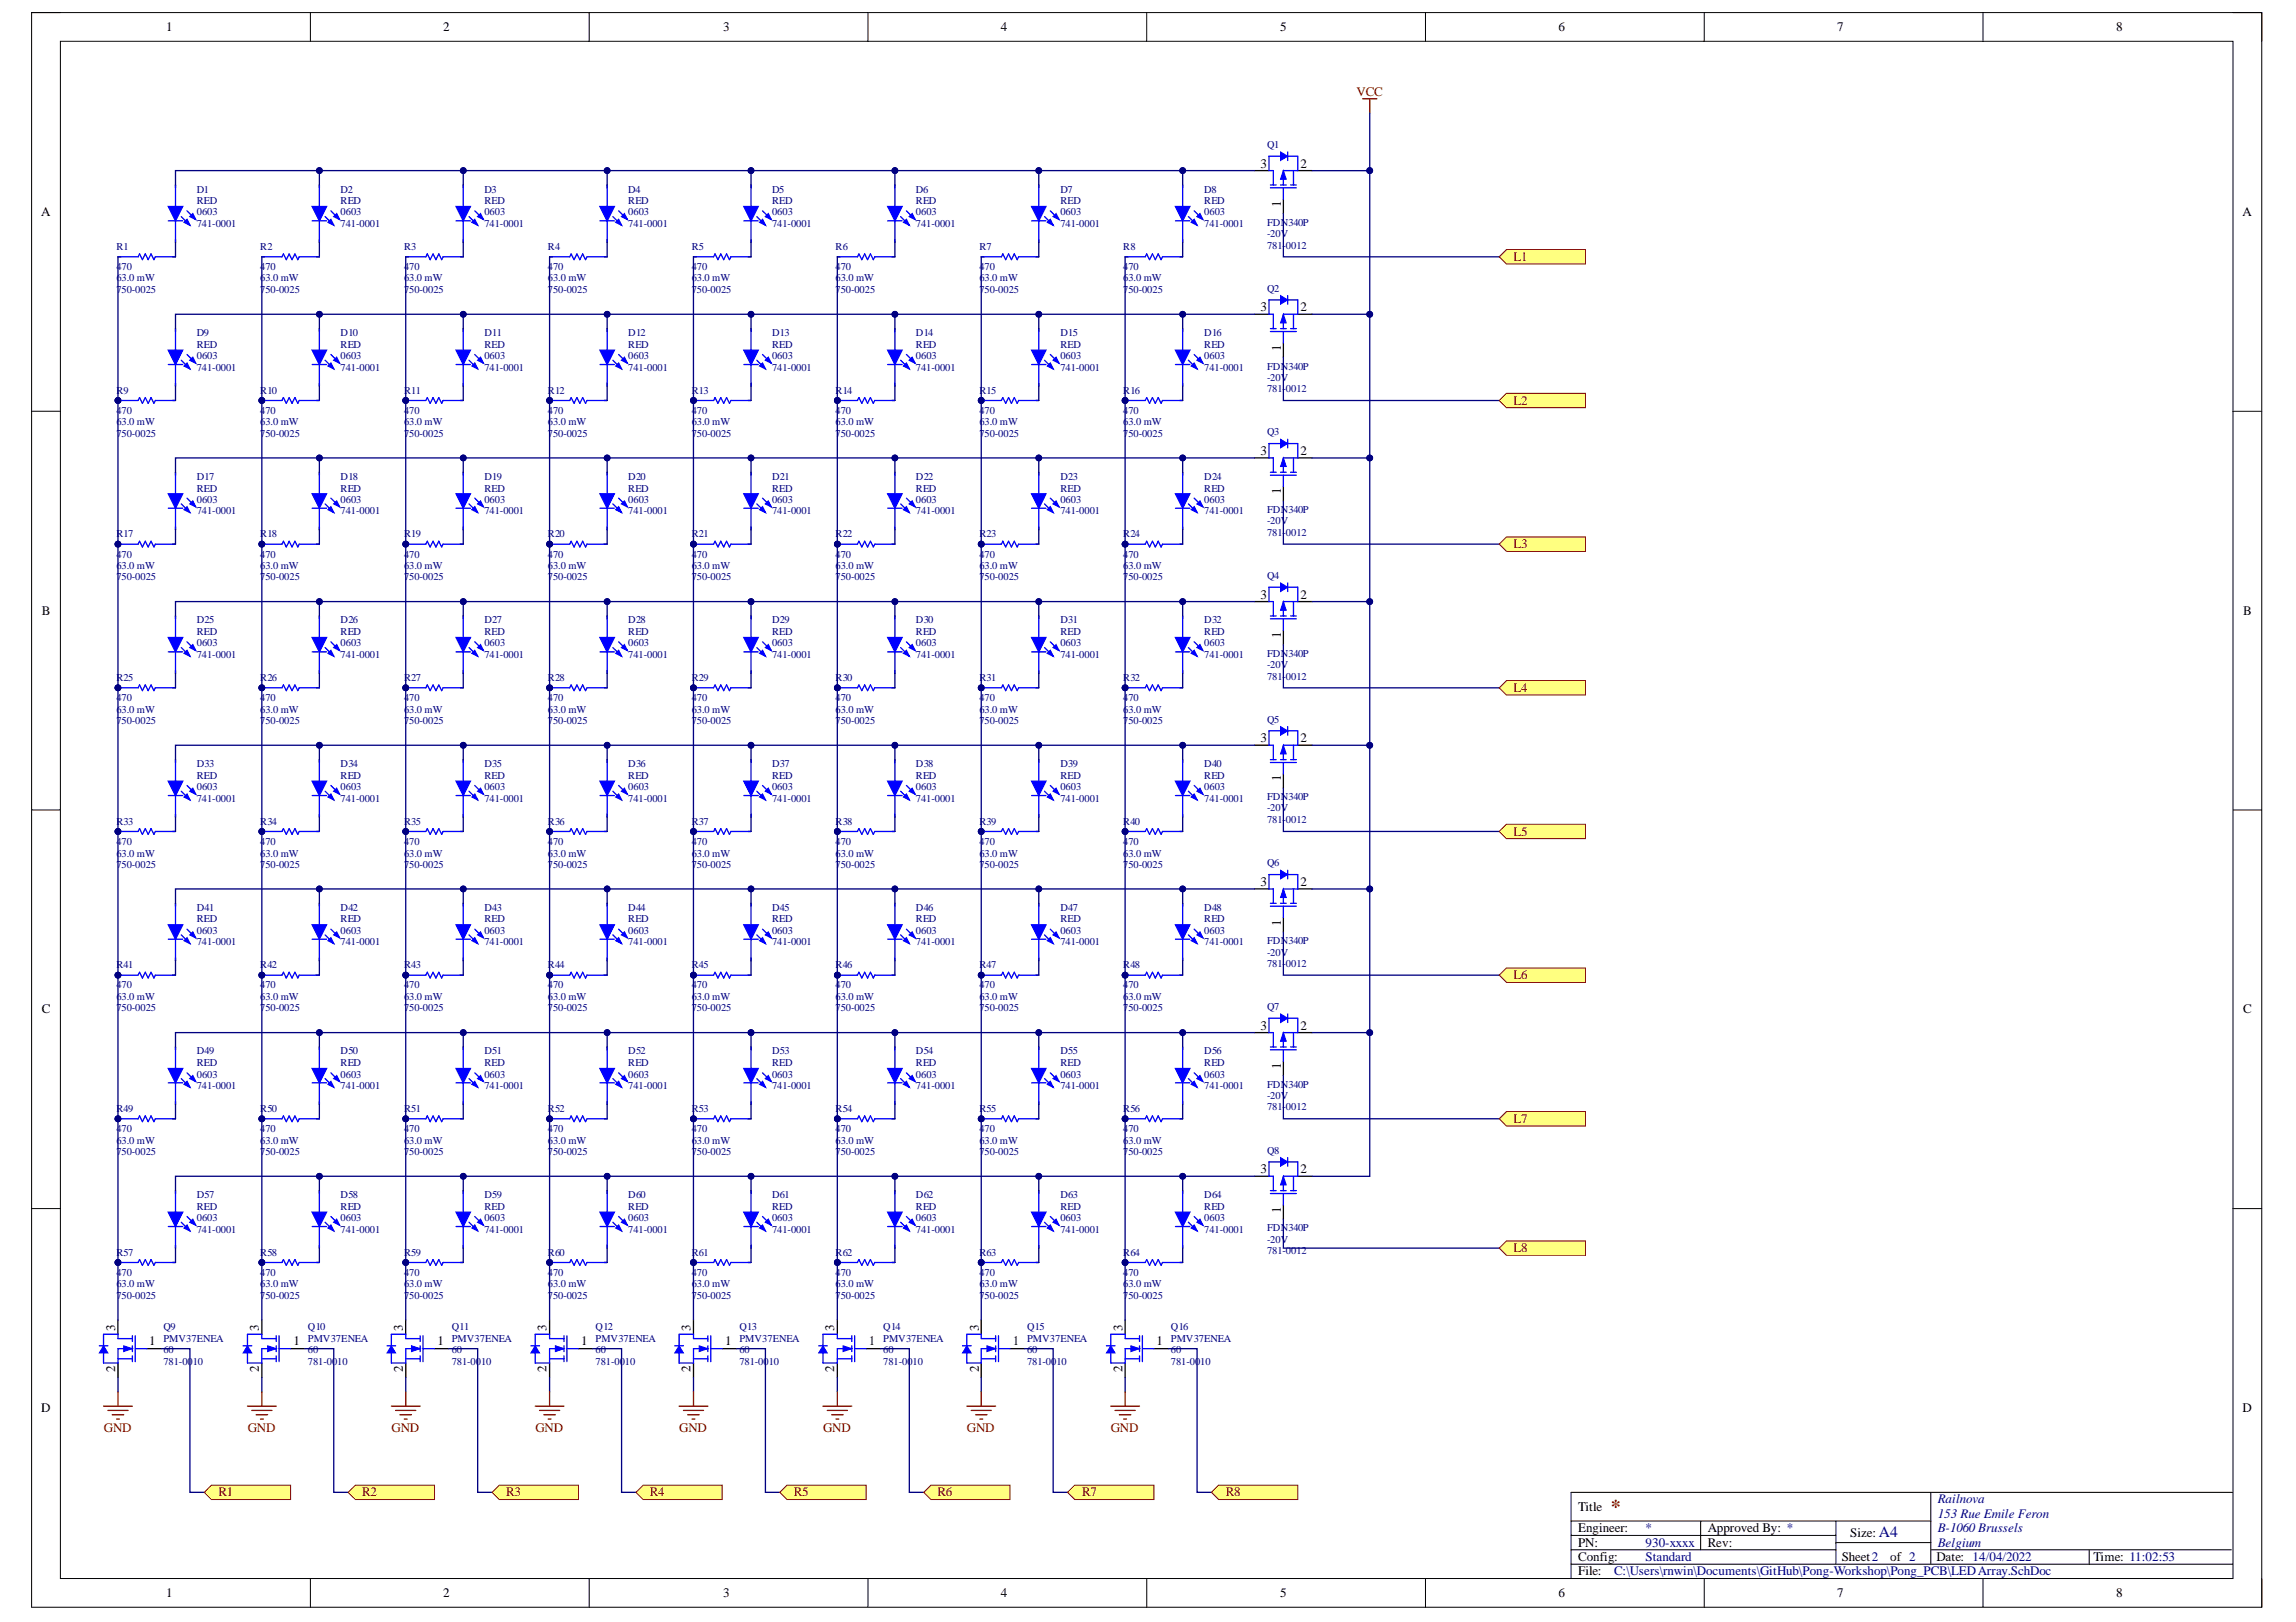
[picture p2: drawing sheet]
<svg xmlns="http://www.w3.org/2000/svg" width="297mm" height="210mm" viewBox="0 0 297 210" stroke-linecap="round" stroke-linejoin="round" font-family="sans-serif">
<defs><g id="words">
<text font-size="2.5" fill="#800000" x="208.4" y="195.7">*</text>
<text font-size="2" fill="#000080" x="243.1" y="199">A4</text>
<g font-size="1.7">
<text x="21.5" y="4.1">1</text>
<text x="57.3" y="4.1">2</text>
<text x="93.5" y="4.1">3</text>
<text x="129.5" y="4.1">4</text>
<text x="165.6" y="4.1">5</text>
<text x="201.6" y="4.1">6</text>
<text x="237.7" y="4.1">7</text>
<text x="273.8" y="4.1">8</text>
<text x="163.1" y="21.7">3</text>
<text x="168.2" y="21.7">2</text>
<text x="5.3" y="28">A</text>
<text x="165.7" y="26.8" transform="rotate(-90 165.7 26.8)">1</text>
<text x="290.1" y="28">A</text>
<text x="163.1" y="40.3">3</text>
<text x="168.2" y="40.3">2</text>
<text x="165.7" y="45.4" transform="rotate(-90 165.7 45.4)">1</text>
<text x="163.1" y="58.9">3</text>
<text x="168.2" y="58.9">2</text>
<text x="165.7" y="64" transform="rotate(-90 165.7 64)">1</text>
<text x="163.1" y="77.5">3</text>
<text x="168.2" y="77.5">2</text>
<text x="5.4" y="79.6">B</text>
<text x="165.7" y="82.5" transform="rotate(-90 165.7 82.5)">1</text>
<text x="290.2" y="79.6">B</text>
<text x="163.1" y="96.1">3</text>
<text x="165.7" y="101.1" transform="rotate(-90 165.7 101.1)">1</text>
<text x="168.2" y="96.1">2</text>
<text x="163.1" y="114.6">3</text>
<text x="165.7" y="119.8" transform="rotate(-90 165.7 119.8)">1</text>
<text x="168.2" y="114.6">2</text>
<text x="5.4" y="131.1">C</text>
<text x="290.2" y="131.1">C</text>
<text x="163.1" y="133.2">3</text>
<text x="168.2" y="133.2">2</text>
<text x="165.7" y="138.4" transform="rotate(-90 165.7 138.4)">1</text>
<text x="163.1" y="151.8">3</text>
<text x="168.2" y="151.8">2</text>
<text x="165.7" y="157" transform="rotate(-90 165.7 157)">1</text>
<text x="14.9" y="172.3" transform="rotate(-90 14.9 172.3)">3</text>
<text x="33.5" y="172.3" transform="rotate(-90 33.5 172.3)">3</text>
<text x="52.1" y="172.3" transform="rotate(-90 52.1 172.3)">3</text>
<text x="70.7" y="172.3" transform="rotate(-90 70.7 172.3)">3</text>
<text x="89.3" y="172.3" transform="rotate(-90 89.3 172.3)">3</text>
<text x="107.9" y="172.3" transform="rotate(-90 107.9 172.3)">3</text>
<text x="126.6" y="172.3" transform="rotate(-90 126.6 172.3)">3</text>
<text x="145.2" y="172.3" transform="rotate(-90 145.2 172.3)">3</text>
<text x="14.9" y="177.5" transform="rotate(-90 14.9 177.5)">2</text>
<text x="19.3" y="174.1">1</text>
<text x="33.5" y="177.5" transform="rotate(-90 33.5 177.5)">2</text>
<text x="38" y="174.1">1</text>
<text x="52.1" y="177.5" transform="rotate(-90 52.1 177.5)">2</text>
<text x="56.6" y="174.1">1</text>
<text x="70.7" y="177.5" transform="rotate(-90 70.7 177.5)">2</text>
<text x="75.2" y="174.1">1</text>
<text x="89.3" y="177.5" transform="rotate(-90 89.3 177.5)">2</text>
<text x="93.8" y="174.1">1</text>
<text x="107.9" y="177.5" transform="rotate(-90 107.9 177.5)">2</text>
<text x="112.4" y="174.1">1</text>
<text x="126.6" y="177.5" transform="rotate(-90 126.6 177.5)">2</text>
<text x="131" y="174.1">1</text>
<text x="145.2" y="177.5" transform="rotate(-90 145.2 177.5)">2</text>
<text x="149.6" y="174.1">1</text>
<text x="5.3" y="182.7">D</text>
<text x="290.1" y="182.7">D</text>
<text x="204.2" y="195.5">Title</text>
<text x="204.2" y="203.9">File:</text>
<text x="204.2" y="200.1">PN:</text>
<text x="204.2" y="198.3">Engineer:</text>
<text x="204.2" y="202">Config:</text>
<text x="220.9" y="200.1">Rev:</text>
<text x="220.9" y="198.3">Approved By: *</text>
<text x="238.3" y="202">Sheet2</text>
<text x="239.4" y="198.9">Size:</text>
<text x="244.5" y="202">of 2</text>
<text x="250.5" y="202">Date: 14/04/2022</text>
<text x="270.8" y="202">Time: 11:02:53</text>
<text x="21.5" y="206.6">1</text>
<text x="57.3" y="206.6">2</text>
<text x="93.5" y="206.6">3</text>
<text x="129.5" y="206.6">4</text>
<text x="165.6" y="206.6">5</text>
<text x="201.6" y="206.6">6</text>
<text x="237.7" y="206.6">7</text>
<text x="273.8" y="206.6">8</text>
</g>
<g font-size="1.7" fill="#800000">
<text x="175.5" y="12.4">VCC</text>
<text x="195.8" y="33.8">L1</text>
<text x="195.8" y="52.4">L2</text>
<text x="195.8" y="71">L3</text>
<text x="195.8" y="89.6">L4</text>
<text x="195.8" y="108.1">L5</text>
<text x="195.8" y="126.7">L6</text>
<text x="195.8" y="145.3">L7</text>
<text x="195.8" y="162">L8</text>
<text x="13.4" y="185.3">GND</text>
<text x="32.1" y="185.3">GND</text>
<text x="50.7" y="185.3">GND</text>
<text x="69.3" y="185.3">GND</text>
<text x="87.9" y="185.3">GND</text>
<text x="106.5" y="185.3">GND</text>
<text x="125.1" y="185.3">GND</text>
<text x="143.7" y="185.3">GND</text>
<text x="28.3" y="193.6">R1</text>
<text x="46.9" y="193.6">R2</text>
<text x="65.5" y="193.6">R3</text>
<text x="84.1" y="193.6">R4</text>
<text x="102.7" y="193.6">R5</text>
<text x="121.3" y="193.6">R6</text>
<text x="140" y="193.6">R7</text>
<text x="158.6" y="193.6">R8</text>
</g>
<g font-size="1.7" fill="#000080">
<text x="250.7" y="194.6">Railnova</text>
<text x="250.7" y="196.4">153 Rue Emile Feron</text>
<text x="208.8" y="203.9">C:\Users\rnwin\Documents\GitHub\Pong-Workshop\Pong_PCB\LEDArray.SchDoc</text>
<text x="212.9" y="200.1">930-xxxx</text>
<text x="212.9" y="198.3">*</text>
<text x="212.9" y="202">Standard</text>
<text x="250.7" y="198.3">B-1060 Brussels</text>
<text x="250.7" y="200.1">Belgium</text>
</g>
<g font-size="1.4" fill="#000080">
<text x="163.9" y="19.2">Q1</text>
<text x="25.5" y="27.9">0603</text>
<text x="25.5" y="29.4">741-0001</text>
<text x="25.5" y="24.9">D1</text>
<text x="25.5" y="26.4">RED</text>
<text x="44.1" y="27.9">0603</text>
<text x="44.1" y="29.4">741-0001</text>
<text x="44.1" y="24.9">D2</text>
<text x="44.1" y="26.4">RED</text>
<text x="62.7" y="27.9">0603</text>
<text x="62.7" y="29.4">741-0001</text>
<text x="62.7" y="24.9">D3</text>
<text x="62.7" y="26.4">RED</text>
<text x="81.3" y="27.9">0603</text>
<text x="81.3" y="29.4">741-0001</text>
<text x="81.3" y="24.9">D4</text>
<text x="81.3" y="26.4">RED</text>
<text x="99.9" y="27.9">0603</text>
<text x="99.9" y="29.4">741-0001</text>
<text x="99.9" y="24.9">D5</text>
<text x="99.9" y="26.4">RED</text>
<text x="118.5" y="27.9">0603</text>
<text x="118.5" y="29.4">741-0001</text>
<text x="118.5" y="24.9">D6</text>
<text x="118.5" y="26.4">RED</text>
<text x="137.2" y="27.9">0603</text>
<text x="137.2" y="29.4">741-0001</text>
<text x="137.2" y="24.9">D7</text>
<text x="137.2" y="26.4">RED</text>
<text x="155.8" y="27.9">0603</text>
<text x="155.8" y="29.4">741-0001</text>
<text x="155.8" y="24.9">D8</text>
<text x="155.8" y="26.4">RED</text>
<text x="163.9" y="29.2">FDN340P</text>
<text x="15.1" y="32.4">R1</text>
<text x="15.1" y="35">470</text>
<text x="33.7" y="32.4">R2</text>
<text x="33.7" y="35">470</text>
<text x="52.3" y="32.4">R3</text>
<text x="52.3" y="35">470</text>
<text x="70.9" y="32.4">R4</text>
<text x="70.9" y="35">470</text>
<text x="89.5" y="32.4">R5</text>
<text x="89.5" y="35">470</text>
<text x="108.1" y="32.4">R6</text>
<text x="108.1" y="35">470</text>
<text x="126.7" y="32.4">R7</text>
<text x="126.7" y="35">470</text>
<text x="145.3" y="32.4">R8</text>
<text x="145.3" y="35">470</text>
<text x="163.9" y="30.7">-20V</text>
<text x="163.9" y="32.2">781-</text>
<text x="166.4" y="32.2">0012</text>
<text x="15.1" y="36.4">63.0 mW</text>
<text x="15.1" y="37.9">750-0025</text>
<text x="33.7" y="36.4">63.0 mW</text>
<text x="33.7" y="37.9">750-0025</text>
<text x="52.3" y="36.4">63.0 mW</text>
<text x="52.3" y="37.9">750-0025</text>
<text x="70.9" y="36.4">63.0 mW</text>
<text x="70.9" y="37.9">750-0025</text>
<text x="89.5" y="36.4">63.0 mW</text>
<text x="89.5" y="37.9">750-0025</text>
<text x="108.1" y="36.4">63.0 mW</text>
<text x="108.1" y="37.9">750-0025</text>
<text x="126.7" y="36.4">63.0 mW</text>
<text x="126.7" y="37.9">750-0025</text>
<text x="145.3" y="36.4">63.0 mW</text>
<text x="145.3" y="37.9">750-0025</text>
<text x="163.9" y="37.8">Q2</text>
<text x="25.5" y="46.5">0603</text>
<text x="25.5" y="48">741-0001</text>
<text x="25.5" y="43.5">D9</text>
<text x="25.5" y="45">RED</text>
<text x="44.1" y="46.5">0603</text>
<text x="44.1" y="48">741-0001</text>
<text x="44.1" y="43.5">D10</text>
<text x="44.1" y="45">RED</text>
<text x="62.7" y="46.5">0603</text>
<text x="62.7" y="48">741-0001</text>
<text x="62.7" y="43.5">D11</text>
<text x="62.7" y="45">RED</text>
<text x="81.3" y="46.5">0603</text>
<text x="81.3" y="48">741-0001</text>
<text x="81.3" y="43.5">D12</text>
<text x="81.3" y="45">RED</text>
<text x="99.9" y="46.5">0603</text>
<text x="99.9" y="48">741-0001</text>
<text x="99.9" y="43.5">D13</text>
<text x="99.9" y="45">RED</text>
<text x="118.5" y="46.5">0603</text>
<text x="118.5" y="48">741-0001</text>
<text x="118.5" y="43.5">D14</text>
<text x="118.5" y="45">RED</text>
<text x="137.2" y="46.5">0603</text>
<text x="137.2" y="48">741-0001</text>
<text x="137.2" y="43.5">D15</text>
<text x="137.2" y="45">RED</text>
<text x="155.8" y="46.5">0603</text>
<text x="155.8" y="48">741-0001</text>
<text x="155.8" y="43.5">D16</text>
<text x="155.8" y="45">RED</text>
<text x="163.9" y="47.8">FDN340P</text>
<text x="15.1" y="50.9">R9</text>
<text x="15.1" y="53.6">470</text>
<text x="33.7" y="50.9">R10</text>
<text x="33.7" y="53.6">470</text>
<text x="52.3" y="50.9">R11</text>
<text x="52.3" y="53.6">470</text>
<text x="70.9" y="50.9">R12</text>
<text x="70.9" y="53.6">470</text>
<text x="89.5" y="50.9">R13</text>
<text x="89.5" y="53.6">470</text>
<text x="108.1" y="50.9">R14</text>
<text x="108.1" y="53.6">470</text>
<text x="126.7" y="50.9">R15</text>
<text x="126.7" y="53.6">470</text>
<text x="145.3" y="50.9">R16</text>
<text x="145.3" y="53.6">470</text>
<text x="163.9" y="49.3">-20V</text>
<text x="163.9" y="50.8">781-</text>
<text x="166.4" y="50.8">0012</text>
<text x="15.1" y="55">63.0 mW</text>
<text x="15.1" y="56.5">750-0025</text>
<text x="33.7" y="55">63.0 mW</text>
<text x="33.7" y="56.5">750-0025</text>
<text x="52.3" y="55">63.0 mW</text>
<text x="52.3" y="56.5">750-0025</text>
<text x="70.9" y="55">63.0 mW</text>
<text x="70.9" y="56.5">750-0025</text>
<text x="89.5" y="55">63.0 mW</text>
<text x="89.5" y="56.5">750-0025</text>
<text x="108.1" y="55">63.0 mW</text>
<text x="108.1" y="56.5">750-0025</text>
<text x="126.7" y="55">63.0 mW</text>
<text x="126.7" y="56.5">750-0025</text>
<text x="145.3" y="55">63.0 mW</text>
<text x="145.3" y="56.5">750-0025</text>
<text x="163.9" y="56.4">Q3</text>
<text x="25.5" y="65.1">0603</text>
<text x="25.5" y="62.1">D17</text>
<text x="25.5" y="63.6">RED</text>
<text x="44.1" y="65.1">0603</text>
<text x="44.1" y="62.1">D18</text>
<text x="44.1" y="63.6">RED</text>
<text x="62.7" y="65.1">0603</text>
<text x="62.7" y="62.1">D19</text>
<text x="62.7" y="63.6">RED</text>
<text x="81.3" y="65.1">0603</text>
<text x="81.3" y="62.1">D20</text>
<text x="81.3" y="63.6">RED</text>
<text x="99.9" y="65.1">0603</text>
<text x="99.9" y="62.1">D21</text>
<text x="99.9" y="63.6">RED</text>
<text x="118.5" y="65.1">0603</text>
<text x="118.5" y="62.1">D22</text>
<text x="118.5" y="63.6">RED</text>
<text x="137.2" y="65.1">0603</text>
<text x="137.2" y="62.1">D23</text>
<text x="137.2" y="63.6">RED</text>
<text x="155.8" y="65.1">0603</text>
<text x="155.8" y="62.1">D24</text>
<text x="155.8" y="63.6">RED</text>
<text x="15.1" y="69.5">R17</text>
<text x="25.5" y="66.6">741-0001</text>
<text x="33.7" y="69.5">R18</text>
<text x="44.1" y="66.6">741-0001</text>
<text x="52.3" y="69.5">R19</text>
<text x="62.7" y="66.6">741-0001</text>
<text x="70.9" y="69.5">R20</text>
<text x="81.3" y="66.6">741-0001</text>
<text x="89.5" y="69.5">R21</text>
<text x="99.9" y="66.6">741-0001</text>
<text x="108.1" y="69.5">R22</text>
<text x="118.5" y="66.6">741-0001</text>
<text x="126.7" y="69.5">R23</text>
<text x="137.2" y="66.6">741-0001</text>
<text x="145.3" y="69.5">R24</text>
<text x="155.8" y="66.6">741-0001</text>
<text x="163.9" y="67.8">-20V</text>
<text x="163.9" y="69.4">781-</text>
<text x="163.9" y="66.4">FDN340P</text>
<text x="166.4" y="69.4">0012</text>
<text x="15.1" y="73.7">63.0 mW</text>
<text x="15.1" y="75.1">750-0025</text>
<text x="15.1" y="72.1">470</text>
<text x="33.7" y="73.7">63.0 mW</text>
<text x="33.7" y="75.1">750-0025</text>
<text x="33.7" y="72.1">470</text>
<text x="52.3" y="73.7">63.0 mW</text>
<text x="52.3" y="75.1">750-0025</text>
<text x="52.3" y="72.1">470</text>
<text x="70.9" y="73.7">63.0 mW</text>
<text x="70.9" y="75.1">750-0025</text>
<text x="70.9" y="72.1">470</text>
<text x="89.5" y="73.7">63.0 mW</text>
<text x="89.5" y="75.1">750-0025</text>
<text x="89.5" y="72.1">470</text>
<text x="108.1" y="73.7">63.0 mW</text>
<text x="108.1" y="75.1">750-0025</text>
<text x="108.1" y="72.1">470</text>
<text x="126.7" y="73.7">63.0 mW</text>
<text x="126.7" y="75.1">750-0025</text>
<text x="126.7" y="72.1">470</text>
<text x="145.3" y="73.7">63.0 mW</text>
<text x="145.3" y="75.1">750-0025</text>
<text x="145.3" y="72.1">470</text>
<text x="163.9" y="74.9">Q4</text>
<text x="25.5" y="83.6">0603</text>
<text x="25.5" y="80.7">D25</text>
<text x="25.5" y="82.2">RED</text>
<text x="44.1" y="83.6">0603</text>
<text x="44.1" y="80.7">D26</text>
<text x="44.1" y="82.2">RED</text>
<text x="62.7" y="83.6">0603</text>
<text x="62.7" y="80.7">D27</text>
<text x="62.7" y="82.2">RED</text>
<text x="81.3" y="83.6">0603</text>
<text x="81.3" y="80.7">D28</text>
<text x="81.3" y="82.2">RED</text>
<text x="99.9" y="83.6">0603</text>
<text x="99.9" y="80.7">D29</text>
<text x="99.9" y="82.2">RED</text>
<text x="118.5" y="83.6">0603</text>
<text x="118.5" y="80.7">D30</text>
<text x="118.5" y="82.2">RED</text>
<text x="137.2" y="83.6">0603</text>
<text x="137.2" y="80.7">D31</text>
<text x="137.2" y="82.2">RED</text>
<text x="155.8" y="83.6">0603</text>
<text x="155.8" y="80.7">D32</text>
<text x="155.8" y="82.2">RED</text>
<text x="15.1" y="88.1">R25</text>
<text x="25.5" y="85.2">741-0001</text>
<text x="33.7" y="88.1">R26</text>
<text x="44.1" y="85.2">741-0001</text>
<text x="52.3" y="88.1">R27</text>
<text x="62.7" y="85.2">741-0001</text>
<text x="70.9" y="88.1">R28</text>
<text x="81.3" y="85.2">741-0001</text>
<text x="89.5" y="88.1">R29</text>
<text x="99.9" y="85.2">741-0001</text>
<text x="108.1" y="88.1">R30</text>
<text x="118.5" y="85.2">741-0001</text>
<text x="126.7" y="88.1">R31</text>
<text x="137.2" y="85.2">741-0001</text>
<text x="145.3" y="88.1">R32</text>
<text x="155.8" y="85.2">741-0001</text>
<text x="163.9" y="86.4">-20V</text>
<text x="163.9" y="87.9">781-</text>
<text x="163.9" y="85">FDN340P</text>
<text x="166.4" y="87.9">0012</text>
<text x="15.1" y="92.3">63.0 mW</text>
<text x="15.1" y="93.7">750-0025</text>
<text x="15.1" y="90.7">470</text>
<text x="33.7" y="92.3">63.0 mW</text>
<text x="33.7" y="93.7">750-0025</text>
<text x="33.7" y="90.7">470</text>
<text x="52.3" y="92.3">63.0 mW</text>
<text x="52.3" y="93.7">750-0025</text>
<text x="52.3" y="90.7">470</text>
<text x="70.9" y="92.3">63.0 mW</text>
<text x="70.9" y="93.7">750-0025</text>
<text x="70.9" y="90.7">470</text>
<text x="89.5" y="92.3">63.0 mW</text>
<text x="89.5" y="93.7">750-0025</text>
<text x="89.5" y="90.7">470</text>
<text x="108.1" y="92.3">63.0 mW</text>
<text x="108.1" y="93.7">750-0025</text>
<text x="108.1" y="90.7">470</text>
<text x="126.7" y="92.3">63.0 mW</text>
<text x="126.7" y="93.7">750-0025</text>
<text x="126.7" y="90.7">470</text>
<text x="145.3" y="92.3">63.0 mW</text>
<text x="145.3" y="93.7">750-0025</text>
<text x="145.3" y="90.7">470</text>
<text x="163.9" y="93.5">Q5</text>
<text x="25.5" y="99.3">D33</text>
<text x="25.5" y="100.8">RED</text>
<text x="44.1" y="99.3">D34</text>
<text x="44.1" y="100.8">RED</text>
<text x="62.7" y="99.3">D35</text>
<text x="62.7" y="100.8">RED</text>
<text x="81.3" y="99.3">D36</text>
<text x="81.3" y="100.8">RED</text>
<text x="99.9" y="99.3">D37</text>
<text x="99.9" y="100.8">RED</text>
<text x="118.5" y="99.3">D38</text>
<text x="118.5" y="100.8">RED</text>
<text x="137.2" y="99.3">D39</text>
<text x="137.2" y="100.8">RED</text>
<text x="155.8" y="99.3">D40</text>
<text x="155.8" y="100.8">RED</text>
<text x="15.1" y="106.7">R33</text>
<text x="25.5" y="102.2">0603</text>
<text x="25.5" y="103.7">741-0001</text>
<text x="33.7" y="106.7">R34</text>
<text x="44.1" y="102.2">0603</text>
<text x="44.1" y="103.7">741-0001</text>
<text x="52.3" y="106.7">R35</text>
<text x="62.7" y="102.2">0603</text>
<text x="62.7" y="103.7">741-0001</text>
<text x="70.9" y="106.7">R36</text>
<text x="81.3" y="102.2">0603</text>
<text x="81.3" y="103.7">741-0001</text>
<text x="89.5" y="106.7">R37</text>
<text x="99.9" y="102.2">0603</text>
<text x="99.9" y="103.7">741-0001</text>
<text x="108.1" y="106.7">R38</text>
<text x="118.5" y="102.2">0603</text>
<text x="118.5" y="103.7">741-0001</text>
<text x="126.7" y="106.7">R39</text>
<text x="137.2" y="102.2">0603</text>
<text x="137.2" y="103.7">741-0001</text>
<text x="145.3" y="106.7">R40</text>
<text x="155.8" y="102.2">0603</text>
<text x="155.8" y="103.7">741-0001</text>
<text x="163.9" y="105">-20V</text>
<text x="163.9" y="106.5">781-</text>
<text x="163.9" y="103.6">FDN340P</text>
<text x="166.4" y="106.5">0012</text>
<text x="15.1" y="110.8">63.0 mW</text>
<text x="15.1" y="112.3">750-0025</text>
<text x="15.1" y="109.3">470</text>
<text x="33.7" y="110.8">63.0 mW</text>
<text x="33.7" y="112.3">750-0025</text>
<text x="33.7" y="109.3">470</text>
<text x="52.3" y="110.8">63.0 mW</text>
<text x="52.3" y="112.3">750-0025</text>
<text x="52.3" y="109.3">470</text>
<text x="70.9" y="110.8">63.0 mW</text>
<text x="70.9" y="112.3">750-0025</text>
<text x="70.9" y="109.3">470</text>
<text x="89.5" y="110.8">63.0 mW</text>
<text x="89.5" y="112.3">750-0025</text>
<text x="89.5" y="109.3">470</text>
<text x="108.1" y="110.8">63.0 mW</text>
<text x="108.1" y="112.3">750-0025</text>
<text x="108.1" y="109.3">470</text>
<text x="126.7" y="110.8">63.0 mW</text>
<text x="126.7" y="112.3">750-0025</text>
<text x="126.7" y="109.3">470</text>
<text x="145.3" y="110.8">63.0 mW</text>
<text x="145.3" y="112.3">750-0025</text>
<text x="145.3" y="109.3">470</text>
<text x="163.9" y="112.1">Q6</text>
<text x="25.5" y="117.9">D41</text>
<text x="25.5" y="119.4">RED</text>
<text x="44.1" y="117.9">D42</text>
<text x="44.1" y="119.4">RED</text>
<text x="62.7" y="117.9">D43</text>
<text x="62.7" y="119.4">RED</text>
<text x="81.3" y="117.9">D44</text>
<text x="81.3" y="119.4">RED</text>
<text x="99.9" y="117.9">D45</text>
<text x="99.9" y="119.4">RED</text>
<text x="118.5" y="117.9">D46</text>
<text x="118.5" y="119.4">RED</text>
<text x="137.2" y="117.9">D47</text>
<text x="137.2" y="119.4">RED</text>
<text x="155.8" y="117.9">D48</text>
<text x="155.8" y="119.4">RED</text>
<text x="15.1" y="125.3">R41</text>
<text x="25.5" y="120.9">0603</text>
<text x="25.5" y="122.3">741-0001</text>
<text x="33.7" y="125.3">R42</text>
<text x="44.1" y="120.9">0603</text>
<text x="44.1" y="122.3">741-0001</text>
<text x="52.3" y="125.3">R43</text>
<text x="62.7" y="120.9">0603</text>
<text x="62.7" y="122.3">741-0001</text>
<text x="70.9" y="125.3">R44</text>
<text x="81.3" y="120.9">0603</text>
<text x="81.3" y="122.3">741-0001</text>
<text x="89.5" y="125.3">R45</text>
<text x="99.9" y="120.9">0603</text>
<text x="99.9" y="122.3">741-0001</text>
<text x="108.1" y="125.3">R46</text>
<text x="118.5" y="120.9">0603</text>
<text x="118.5" y="122.3">741-0001</text>
<text x="126.7" y="125.3">R47</text>
<text x="137.2" y="120.9">0603</text>
<text x="137.2" y="122.3">741-0001</text>
<text x="145.3" y="125.3">R48</text>
<text x="155.8" y="120.9">0603</text>
<text x="155.8" y="122.3">741-0001</text>
<text x="163.9" y="123.7">-20V</text>
<text x="163.9" y="125.1">781-</text>
<text x="163.9" y="122.2">FDN340P</text>
<text x="166.4" y="125.1">0012</text>
<text x="15.1" y="129.4">63.0 mW</text>
<text x="15.1" y="130.9">750-0025</text>
<text x="15.1" y="127.9">470</text>
<text x="33.7" y="129.4">63.0 mW</text>
<text x="33.7" y="130.9">750-0025</text>
<text x="33.7" y="127.9">470</text>
<text x="52.3" y="129.4">63.0 mW</text>
<text x="52.3" y="130.9">750-0025</text>
<text x="52.3" y="127.9">470</text>
<text x="70.9" y="129.4">63.0 mW</text>
<text x="70.9" y="130.9">750-0025</text>
<text x="70.9" y="127.9">470</text>
<text x="89.5" y="129.4">63.0 mW</text>
<text x="89.5" y="130.9">750-0025</text>
<text x="89.5" y="127.9">470</text>
<text x="108.1" y="129.4">63.0 mW</text>
<text x="108.1" y="130.9">750-0025</text>
<text x="108.1" y="127.9">470</text>
<text x="126.7" y="129.4">63.0 mW</text>
<text x="126.7" y="130.9">750-0025</text>
<text x="126.7" y="127.9">470</text>
<text x="145.3" y="129.4">63.0 mW</text>
<text x="145.3" y="130.9">750-0025</text>
<text x="145.3" y="127.9">470</text>
<text x="163.9" y="130.7">Q7</text>
<text x="25.5" y="136.4">D49</text>
<text x="25.5" y="138">RED</text>
<text x="44.1" y="136.4">D50</text>
<text x="44.1" y="138">RED</text>
<text x="62.7" y="136.4">D51</text>
<text x="62.7" y="138">RED</text>
<text x="81.3" y="136.4">D52</text>
<text x="81.3" y="138">RED</text>
<text x="99.9" y="136.4">D53</text>
<text x="99.9" y="138">RED</text>
<text x="118.5" y="136.4">D54</text>
<text x="118.5" y="138">RED</text>
<text x="137.2" y="136.4">D55</text>
<text x="137.2" y="138">RED</text>
<text x="155.8" y="136.4">D56</text>
<text x="155.8" y="138">RED</text>
<text x="15.1" y="143.9">R49</text>
<text x="25.5" y="139.5">0603</text>
<text x="25.5" y="140.9">741-0001</text>
<text x="33.7" y="143.9">R50</text>
<text x="44.1" y="139.5">0603</text>
<text x="44.1" y="140.9">741-0001</text>
<text x="52.3" y="143.9">R51</text>
<text x="62.7" y="139.5">0603</text>
<text x="62.7" y="140.9">741-0001</text>
<text x="70.9" y="143.9">R52</text>
<text x="81.3" y="139.5">0603</text>
<text x="81.3" y="140.9">741-0001</text>
<text x="89.5" y="143.9">R53</text>
<text x="99.9" y="139.5">0603</text>
<text x="99.9" y="140.9">741-0001</text>
<text x="108.1" y="143.9">R54</text>
<text x="118.5" y="139.5">0603</text>
<text x="118.5" y="140.9">741-0001</text>
<text x="126.7" y="143.9">R55</text>
<text x="137.2" y="139.5">0603</text>
<text x="137.2" y="140.9">741-0001</text>
<text x="145.3" y="143.9">R56</text>
<text x="155.8" y="139.5">0603</text>
<text x="155.8" y="140.9">741-0001</text>
<text x="163.9" y="142.3">-20V</text>
<text x="163.9" y="143.7">781-</text>
<text x="163.9" y="140.7">FDN340P</text>
<text x="166.4" y="143.7">0012</text>
<text x="15.1" y="148">63.0 mW</text>
<text x="15.1" y="149.4">750-0025</text>
<text x="15.1" y="146.5">470</text>
<text x="33.7" y="148">63.0 mW</text>
<text x="33.7" y="149.4">750-0025</text>
<text x="33.7" y="146.5">470</text>
<text x="52.3" y="148">63.0 mW</text>
<text x="52.3" y="149.4">750-0025</text>
<text x="52.3" y="146.5">470</text>
<text x="70.9" y="148">63.0 mW</text>
<text x="70.9" y="149.4">750-0025</text>
<text x="70.9" y="146.5">470</text>
<text x="89.5" y="148">63.0 mW</text>
<text x="89.5" y="149.4">750-0025</text>
<text x="89.5" y="146.5">470</text>
<text x="108.1" y="148">63.0 mW</text>
<text x="108.1" y="149.4">750-0025</text>
<text x="108.1" y="146.5">470</text>
<text x="126.7" y="148">63.0 mW</text>
<text x="126.7" y="149.4">750-0025</text>
<text x="126.7" y="146.5">470</text>
<text x="145.3" y="148">63.0 mW</text>
<text x="145.3" y="149.4">750-0025</text>
<text x="145.3" y="146.5">470</text>
<text x="163.9" y="149.3">Q8</text>
<text x="25.5" y="155">D57</text>
<text x="44.1" y="155">D58</text>
<text x="62.7" y="155">D59</text>
<text x="81.3" y="155">D60</text>
<text x="99.9" y="155">D61</text>
<text x="118.5" y="155">D62</text>
<text x="137.2" y="155">D63</text>
<text x="155.8" y="155">D64</text>
<text x="25.5" y="158.1">0603</text>
<text x="25.5" y="159.5">741-0001</text>
<text x="25.5" y="156.5">RED</text>
<text x="44.1" y="158.1">0603</text>
<text x="44.1" y="159.5">741-0001</text>
<text x="44.1" y="156.5">RED</text>
<text x="62.7" y="158.1">0603</text>
<text x="62.7" y="159.5">741-0001</text>
<text x="62.7" y="156.5">RED</text>
<text x="81.3" y="158.1">0603</text>
<text x="81.3" y="159.5">741-0001</text>
<text x="81.3" y="156.5">RED</text>
<text x="99.9" y="158.1">0603</text>
<text x="99.9" y="159.5">741-0001</text>
<text x="99.9" y="156.5">RED</text>
<text x="118.5" y="158.1">0603</text>
<text x="118.5" y="159.5">741-0001</text>
<text x="118.5" y="156.5">RED</text>
<text x="137.2" y="158.1">0603</text>
<text x="137.2" y="159.5">741-0001</text>
<text x="137.2" y="156.5">RED</text>
<text x="155.8" y="158.1">0603</text>
<text x="155.8" y="159.5">741-0001</text>
<text x="155.8" y="156.5">RED</text>
<text x="163.9" y="160.9">-20V</text>
<text x="163.9" y="159.3">FDN340P</text>
<text x="15.1" y="166.6">63.0 mW</text>
<text x="15.1" y="162.5">R57</text>
<text x="15.1" y="165.1">470</text>
<text x="33.7" y="166.6">63.0 mW</text>
<text x="33.7" y="162.5">R58</text>
<text x="33.7" y="165.1">470</text>
<text x="52.3" y="166.6">63.0 mW</text>
<text x="52.3" y="162.5">R59</text>
<text x="52.3" y="165.1">470</text>
<text x="70.9" y="166.6">63.0 mW</text>
<text x="70.9" y="162.5">R60</text>
<text x="70.9" y="165.1">470</text>
<text x="89.5" y="166.6">63.0 mW</text>
<text x="89.5" y="162.5">R61</text>
<text x="89.5" y="165.1">470</text>
<text x="108.1" y="166.6">63.0 mW</text>
<text x="108.1" y="162.5">R62</text>
<text x="108.1" y="165.1">470</text>
<text x="126.7" y="166.6">63.0 mW</text>
<text x="126.7" y="162.5">R63</text>
<text x="126.7" y="165.1">470</text>
<text x="145.3" y="166.6">63.0 mW</text>
<text x="145.3" y="162.5">R64</text>
<text x="145.3" y="165.1">470</text>
<text x="163.9" y="162.3">781-0012</text>
<text x="15.1" y="168.1">750-0025</text>
<text x="21.1" y="172.2">Q9</text>
<text x="21.1" y="173.7">PMV37ENEA</text>
<text x="33.7" y="168.1">750-0025</text>
<text x="39.8" y="172.2">Q10</text>
<text x="39.8" y="173.7">PMV37ENEA</text>
<text x="52.3" y="168.1">750-0025</text>
<text x="58.4" y="172.2">Q11</text>
<text x="58.4" y="173.7">PMV37ENEA</text>
<text x="70.9" y="168.1">750-0025</text>
<text x="77.1" y="172.2">Q12</text>
<text x="77.1" y="173.7">PMV37ENEA</text>
<text x="89.5" y="168.1">750-0025</text>
<text x="95.7" y="172.2">Q13</text>
<text x="95.7" y="173.7">PMV37ENEA</text>
<text x="108.1" y="168.1">750-0025</text>
<text x="114.3" y="172.2">Q14</text>
<text x="114.3" y="173.7">PMV37ENEA</text>
<text x="126.7" y="168.1">750-0025</text>
<text x="132.9" y="172.2">Q15</text>
<text x="132.9" y="173.7">PMV37ENEA</text>
<text x="145.3" y="168.1">750-0025</text>
<text x="151.5" y="172.2">Q16</text>
<text x="151.5" y="173.7">PMV37ENEA</text>
<text x="21.1" y="175.1">60</text>
<text x="21.1" y="176.7">781-0010</text>
<text x="39.8" y="175.1">60</text>
<text x="39.8" y="176.7">781-0010</text>
<text x="58.4" y="175.1">60</text>
<text x="58.4" y="176.7">781-0010</text>
<text x="77.1" y="175.1">60</text>
<text x="77.1" y="176.7">781-0010</text>
<text x="95.7" y="175.1">60</text>
<text x="95.7" y="176.7">781-0010</text>
<text x="114.3" y="175.1">60</text>
<text x="114.3" y="176.7">781-0010</text>
<text x="132.9" y="175.1">60</text>
<text x="132.9" y="176.7">781-0010</text>
<text x="151.5" y="175.1">60</text>
<text x="151.5" y="176.7">781-0010</text>
</g>
</g></defs>
<path d="M4.1 1.6h288.5v206.4h-288.5z" fill="none" stroke="#000" stroke-width=".13"/>
<path d="M7.8 5.3h281.1v199h-281.1z" fill-rule="evenodd" fill="#fff"/>
<g fill="none" stroke="#000" stroke-width=".13">
<path d="M4.1 1.6h3.7M7.8 5.3h281.1v199h-281.1zM40.2 1.6v3.7M76.2 1.6v3.7M112.3 1.6v3.7M148.3 1.6v3.7M184.4 1.6v3.7M220.5 1.6v3.7M256.5 1.6v3.7M288.9 1.6h3.7v3.7M4.1 53.2h3.7M288.9 53.2h3.7"/>
<path d="M4.1 104.8h3.7M288.9 104.8h3.7M4.1 156.4h3.7M288.9 156.4h3.7M203.3 196.8h46.5M203.3 198.7h34.2M220 196.8v3.8M237.5 196.8v5.6M237.5 199.6h12.3M249.8 193.1v9.3M288.9 193.1h-85.6v11.2M40.2 204.3v3.7"/>
<path d="M76.2 204.3v3.7M112.3 204.3v3.7M148.4 204.3v3.7M184.4 204.3v3.7M203.3 202.4h85.6M203.3 200.6h34.2M220.5 204.3v3.7M249.8 200.6h38.9M256.5 204.3v3.7M270.3 200.6v1.8M292.6 204.3v3.7"/>
</g>
<path d="M153 23.9v.4M153 31v.4" fill="none" stroke="#000" stroke-width=".17"/>
<path d="M152.1 26.7h1.8l-.9 1.9z" fill="#00f"/>
<path d="M152.1 26.7h1.8l-.9 1.9zM153.7 28l1.2 1.1M154.5 27.3l1.1 1.1" fill="none" stroke="#00f" stroke-width=".17"/>
<path d="M154.1 28.8l.4-.4 .4 .7z" fill="#00f"/>
<path d="M154.1 28.8l.4-.4 .4 .7z" fill="none" stroke="#00f" stroke-width=".17"/>
<path d="M154.9 28l.3-.3 .4 .7z" fill="#00f"/>
<path d="M152.1 28.6h1.8M153 23.9v2.8M153 28.6v2.8M154.9 28l.3-.3 .4 .7z" fill="none" stroke="#00f" stroke-width=".17"/>
<path d="M134.4 23.9v.4M134.4 31v.4" fill="none" stroke="#000" stroke-width=".17"/>
<path d="M133.5 26.7h1.8l-.9 1.9z" fill="#00f"/>
<path d="M133.5 26.7h1.8l-.9 1.9zM135.1 28l1.1 1.1M135.9 27.3l1.1 1.1" fill="none" stroke="#00f" stroke-width=".17"/>
<path d="M135.5 28.8l.4-.4 .3 .7z" fill="#00f"/>
<path d="M135.5 28.8l.4-.4 .3 .7z" fill="none" stroke="#00f" stroke-width=".17"/>
<path d="M136.2 28l.4-.3 .4 .7z" fill="#00f"/>
<path d="M133.5 28.6h1.8M134.4 23.9v2.8M134.4 28.6v2.8M136.2 28l.4-.3 .4 .7z" fill="none" stroke="#00f" stroke-width=".17"/>
<path d="M115.8 23.9v.4M115.8 31v.4" fill="none" stroke="#000" stroke-width=".17"/>
<path d="M114.8 26.7h1.9l-.9 1.9z" fill="#00f"/>
<path d="M114.8 26.7h1.9l-.9 1.9zM116.5 28l1.1 1.1M117.3 27.3l1.1 1.1" fill="none" stroke="#00f" stroke-width=".17"/>
<path d="M116.9 28.8l.4-.4 .3 .7z" fill="#00f"/>
<path d="M116.9 28.8l.4-.4 .3 .7z" fill="none" stroke="#00f" stroke-width=".17"/>
<path d="M118 27.7l.4 .7-.8-.4z" fill="#00f"/>
<path d="M114.8 28.6h1.9M115.8 23.9v2.8M115.8 28.6v2.8M118 27.7l.4 .7-.8-.4z" fill="none" stroke="#00f" stroke-width=".17"/>
<path d="M97.2 23.9v.4M97.2 31v.4" fill="none" stroke="#000" stroke-width=".17"/>
<path d="M96.2 26.7h1.9l-.9 1.9z" fill="#00f"/>
<path d="M96.2 26.7h1.9l-.9 1.9zM97.9 28l1.1 1.1M98.6 27.3l1.2 1.1" fill="none" stroke="#00f" stroke-width=".17"/>
<path d="M98.3 28.8l.3-.4 .4 .7z" fill="#00f"/>
<path d="M98.3 28.8l.3-.4 .4 .7z" fill="none" stroke="#00f" stroke-width=".17"/>
<path d="M99.4 27.7l.4 .7-.8-.4z" fill="#00f"/>
<path d="M96.2 28.6h1.9M97.2 23.9v2.8M97.2 28.6v2.8M99.4 27.7l.4 .7-.8-.4z" fill="none" stroke="#00f" stroke-width=".17"/>
<path d="M78.5 23.9v.4M78.5 31v.4" fill="none" stroke="#000" stroke-width=".17"/>
<path d="M77.6 26.7h1.9l-1 1.9z" fill="#00f"/>
<path d="M77.6 26.7h1.9l-1 1.9zM79.3 28l1.1 1.1M80 27.3l1.2 1.1" fill="none" stroke="#00f" stroke-width=".17"/>
<path d="M79.7 28.8l.3-.4 .4 .7z" fill="#00f"/>
<path d="M79.7 28.8l.3-.4 .4 .7z" fill="none" stroke="#00f" stroke-width=".17"/>
<path d="M80.8 27.7l.4 .7-.8-.4z" fill="#00f"/>
<path d="M77.6 28.6h1.9M78.5 23.9v2.8M78.5 28.6v2.8M80.8 27.7l.4 .7-.8-.4z" fill="none" stroke="#00f" stroke-width=".17"/>
<path d="M59.9 23.9v.4M59.9 31v.4" fill="none" stroke="#000" stroke-width=".17"/>
<path d="M59 26.7h1.9l-1 1.9z" fill="#00f"/>
<path d="M59 26.7h1.9l-1 1.9zM60.7 28l1.1 1.1M61.4 27.3l1.1 1.1" fill="none" stroke="#00f" stroke-width=".17"/>
<path d="M61.1 28.8l.3-.4 .4 .7z" fill="#00f"/>
<path d="M61.1 28.8l.3-.4 .4 .7z" fill="none" stroke="#00f" stroke-width=".17"/>
<path d="M62.2 27.7l.3 .7-.7-.4z" fill="#00f"/>
<path d="M59 28.6h1.9M59.9 23.9v2.8M59.9 28.6v2.8M62.2 27.7l.3 .7-.7-.4z" fill="none" stroke="#00f" stroke-width=".17"/>
<path d="M41.3 23.9v.4M41.3 31v.4" fill="none" stroke="#000" stroke-width=".17"/>
<path d="M40.4 26.7h1.8l-.9 1.9z" fill="#00f"/>
<path d="M40.4 26.7h1.8l-.9 1.9zM42.1 28l1.1 1.1M42.8 27.3l1.1 1.1" fill="none" stroke="#00f" stroke-width=".17"/>
<path d="M42.4 28.8l.4-.4 .4 .7z" fill="#00f"/>
<path d="M42.4 28.8l.4-.4 .4 .7z" fill="none" stroke="#00f" stroke-width=".17"/>
<path d="M43.2 28l.4-.3 .3 .7z" fill="#00f"/>
<path d="M40.4 28.6h1.8M41.3 23.9v2.8M41.3 28.6v2.8M43.2 28l.4-.3 .3 .7z" fill="none" stroke="#00f" stroke-width=".17"/>
<path d="M22.7 23.9v.4M22.7 31v.4" fill="none" stroke="#000" stroke-width=".17"/>
<path d="M21.8 26.7h1.8l-.9 1.9z" fill="#00f"/>
<path d="M21.8 26.7h1.8l-.9 1.9zM23.5 28l1.1 1.1M24.2 27.3l1.1 1.1" fill="none" stroke="#00f" stroke-width=".17"/>
<path d="M23.8 28.8l.4-.4 .4 .7z" fill="#00f"/>
<path d="M23.8 28.8l.4-.4 .4 .7z" fill="none" stroke="#00f" stroke-width=".17"/>
<path d="M24.6 28l.3-.3 .4 .7z" fill="#00f"/>
<path d="M21.8 28.6h1.8M22.7 23.9v2.8M22.7 28.6v2.8M24.6 28l.3-.3 .4 .7z" fill="none" stroke="#00f" stroke-width=".17"/>
<path d="M153 22.1h-18.6v1.8" fill="none" stroke="#000080" stroke-width=".17"/>
<circle cx="153" cy="22.1" r=".37" fill="#000080"/>
<circle cx="153" cy="22.1" r=".37" fill="none" stroke="#000080" stroke-width=".13"/>
<circle cx="134.4" cy="22.1" r=".37" fill="#000080"/>
<circle cx="134.4" cy="22.1" r=".37" fill="none" stroke="#000080" stroke-width=".13"/>
<path d="M134.4 22.1h-111.7v1.8" fill="none" stroke="#000080" stroke-width=".17"/>
<circle cx="134.4" cy="22.1" r=".37" fill="#000080"/>
<circle cx="134.4" cy="22.1" r=".37" fill="none" stroke="#000080" stroke-width=".13"/>
<circle cx="115.8" cy="22.1" r=".37" fill="#000080"/>
<circle cx="115.8" cy="22.1" r=".37" fill="none" stroke="#000080" stroke-width=".13"/>
<circle cx="97.2" cy="22.1" r=".37" fill="#000080"/>
<circle cx="97.2" cy="22.1" r=".37" fill="none" stroke="#000080" stroke-width=".13"/>
<circle cx="78.5" cy="22.1" r=".37" fill="#000080"/>
<circle cx="78.5" cy="22.1" r=".37" fill="none" stroke="#000080" stroke-width=".13"/>
<circle cx="59.9" cy="22.1" r=".37" fill="#000080"/>
<circle cx="59.9" cy="22.1" r=".37" fill="none" stroke="#000080" stroke-width=".13"/>
<circle cx="41.3" cy="22.1" r=".37" fill="#000080"/>
<circle cx="41.3" cy="22.1" r=".37" fill="none" stroke="#000080" stroke-width=".13"/>
<path d="M41.3 22.1v1.8" fill="none" stroke="#000080" stroke-width=".17"/>
<circle cx="41.3" cy="22.1" r=".37" fill="#000080"/>
<circle cx="41.3" cy="22.1" r=".37" fill="none" stroke="#000080" stroke-width=".13"/>
<path d="M59.9 22.1v1.8" fill="none" stroke="#000080" stroke-width=".17"/>
<circle cx="59.9" cy="22.1" r=".37" fill="#000080"/>
<circle cx="59.9" cy="22.1" r=".37" fill="none" stroke="#000080" stroke-width=".13"/>
<path d="M78.5 22.1v1.8" fill="none" stroke="#000080" stroke-width=".17"/>
<circle cx="78.5" cy="22.1" r=".37" fill="#000080"/>
<circle cx="78.5" cy="22.1" r=".37" fill="none" stroke="#000080" stroke-width=".13"/>
<path d="M97.2 22.1v1.8" fill="none" stroke="#000080" stroke-width=".17"/>
<circle cx="97.2" cy="22.1" r=".37" fill="#000080"/>
<circle cx="97.2" cy="22.1" r=".37" fill="none" stroke="#000080" stroke-width=".13"/>
<path d="M115.8 22.1v1.8" fill="none" stroke="#000080" stroke-width=".17"/>
<circle cx="115.8" cy="22.1" r=".37" fill="#000080"/>
<circle cx="115.8" cy="22.1" r=".37" fill="none" stroke="#000080" stroke-width=".13"/>
<path d="M41.3 31.4v1.8" fill="none" stroke="#000080" stroke-width=".17"/>
<path d="M15.3 170.8v1.9M15.3 176.4v1.9M19 174.5h1.8" fill="none" stroke="#000" stroke-width=".17"/>
<path d="M15.3 173.2h1.8M15.3 175.8h1.8M17.1 174.5h-1.8v1.9M17.1 172.9v.7M17.1 174.2v.7M17.1 175.5v.7M17.5 174.5h1.5M17.5 172.9v3.3" fill="none" stroke="#00f" stroke-width=".17"/>
<path d="M16 174.2l1.1 .3-1.1 .4z" fill="#00f"/>
<path d="M16 174.2l1.1 .3-1.1 .4z" fill="none" stroke="#00f" stroke-width=".13"/>
<path d="M15.3 172.7v.5" fill="none" stroke="#00f" stroke-width=".17"/>
<path d="M13.4 174.2l.6 .9h-1.2z" fill="#00f"/>
<path d="M13.4 174.2l.6 .9h-1.2z" fill="none" stroke="#00f" stroke-width=".13"/>
<path d="M12.8 174.2h1.2M13.4 175.1v1.3h1.9M15.3 172.7h-1.9v1.5" fill="none" stroke="#00f" stroke-width=".17"/>
<path d="M176.3 12.8h1.8M177.2 12.8v1.8M13.4 182h3.7M14 182.5h2.6M14.5 183.1h1.5M15.1 183.6h.3M15.3 180.1v1.9" fill="none" stroke="#800000" stroke-width=".17"/>
<path d="M15.3 178.3v1.8M20.8 174.5h3.8v18.6h1.8" fill="none" stroke="#000080" stroke-width=".17"/>
<path d="M26.4 193.1l1-.9h10.2v1.9h-10.2z" fill-rule="evenodd" fill="#ffff80"/>
<path d="M26.4 193.1l1-.9h10.2v1.9h-10.2z" fill="none" stroke="#800000" stroke-width=".13"/>
<path d="M33.9 170.8v1.9M33.9 176.4v1.9M37.6 174.5h1.9" fill="none" stroke="#000" stroke-width=".17"/>
<path d="M33.9 173.2h1.8M33.9 175.8h1.8M35.7 174.5h-1.8v1.9M35.7 172.9v.7M35.7 174.2v.7M35.7 175.5v.7M36.1 174.5h1.5M36.1 172.9v3.3" fill="none" stroke="#00f" stroke-width=".17"/>
<path d="M34.6 174.2l1.1 .3-1.1 .4z" fill="#00f"/>
<path d="M34.6 174.2l1.1 .3-1.1 .4z" fill="none" stroke="#00f" stroke-width=".13"/>
<path d="M33.9 172.7v.5" fill="none" stroke="#00f" stroke-width=".17"/>
<path d="M32 174.2l.6 .9h-1.1z" fill="#00f"/>
<path d="M32 174.2l.6 .9h-1.1z" fill="none" stroke="#00f" stroke-width=".13"/>
<path d="M31.5 174.2h1.1M32 175.1v1.3h1.9M33.9 172.7h-1.9v1.5" fill="none" stroke="#00f" stroke-width=".17"/>
<path d="M33.9 178.3v1.8M39.5 174.5h3.7v18.6h1.8" fill="none" stroke="#000080" stroke-width=".17"/>
<path d="M32 182h3.7M32.6 182.5h2.6M33.1 183.1h1.5M33.7 183.6h.4M33.9 180.1v1.9" fill="none" stroke="#800000" stroke-width=".17"/>
<path d="M45 193.1l1-.9h10.2v1.9h-10.2z" fill-rule="evenodd" fill="#ffff80"/>
<path d="M45 193.1l1-.9h10.2v1.9h-10.2z" fill="none" stroke="#800000" stroke-width=".13"/>
<path d="M52.5 170.8v1.9M52.5 176.4v1.9M56.2 174.5h1.9" fill="none" stroke="#000" stroke-width=".17"/>
<path d="M52.5 173.2h1.9M52.5 175.8h1.9M54.4 174.5h-1.9v1.9M54.4 172.9v.7M54.4 174.2v.7M54.4 175.5v.7M54.7 174.5h1.5M54.7 172.9v3.3" fill="none" stroke="#00f" stroke-width=".17"/>
<path d="M53.2 174.2l1.2 .3-1.2 .4z" fill="#00f"/>
<path d="M53.2 174.2l1.2 .3-1.2 .4z" fill="none" stroke="#00f" stroke-width=".13"/>
<path d="M52.5 172.7v.5" fill="none" stroke="#00f" stroke-width=".17"/>
<path d="M50.6 174.2l.6 .9h-1.1z" fill="#00f"/>
<path d="M50.6 174.2l.6 .9h-1.1z" fill="none" stroke="#00f" stroke-width=".13"/>
<path d="M50.1 174.2h1.1M50.6 175.1v1.3h1.9M52.5 172.7h-1.9v1.5" fill="none" stroke="#00f" stroke-width=".17"/>
<path d="M52.5 178.3v1.8M58.1 174.5h3.7v18.6h1.9" fill="none" stroke="#000080" stroke-width=".17"/>
<path d="M50.6 182h3.8M51.2 182.5h2.6M51.7 183.1h1.5M52.3 183.6h.4M52.5 180.1v1.9" fill="none" stroke="#800000" stroke-width=".17"/>
<path d="M63.7 193.1l.9-.9h10.2v1.9h-10.2z" fill-rule="evenodd" fill="#ffff80"/>
<path d="M63.7 193.1l.9-.9h10.2v1.9h-10.2z" fill="none" stroke="#800000" stroke-width=".13"/>
<path d="M71.1 170.8v1.9M71.1 176.4v1.9M74.8 174.5h1.9" fill="none" stroke="#000" stroke-width=".17"/>
<path d="M71.1 173.2h1.9M71.1 175.8h1.9M73 174.5h-1.9v1.9M73 172.9v.7M73 174.2v.7M73 175.5v.7M73.3 174.5h1.5M73.3 172.9v3.3" fill="none" stroke="#00f" stroke-width=".17"/>
<path d="M71.9 174.2l1.1 .3-1.1 .4z" fill="#00f"/>
<path d="M71.9 174.2l1.1 .3-1.1 .4z" fill="none" stroke="#00f" stroke-width=".13"/>
<path d="M71.1 172.7v.5" fill="none" stroke="#00f" stroke-width=".17"/>
<path d="M69.2 174.2l.6 .9h-1.1z" fill="#00f"/>
<path d="M69.2 174.2l.6 .9h-1.1z" fill="none" stroke="#00f" stroke-width=".13"/>
<path d="M68.7 174.2h1.1M69.2 175.1v1.3h1.9M71.1 172.7h-1.9v1.5" fill="none" stroke="#00f" stroke-width=".17"/>
<path d="M71.1 178.3v1.8M76.7 174.5h3.7v18.6h1.9" fill="none" stroke="#000080" stroke-width=".17"/>
<path d="M69.2 182h3.8M69.8 182.5h2.6M70.4 183.1h1.5M70.9 183.6h.4M71.1 180.1v1.9" fill="none" stroke="#800000" stroke-width=".17"/>
<path d="M82.3 193.1l.9-.9h10.2v1.9h-10.2z" fill-rule="evenodd" fill="#ffff80"/>
<path d="M82.3 193.1l.9-.9h10.2v1.9h-10.2z" fill="none" stroke="#800000" stroke-width=".13"/>
<path d="M89.7 170.8v1.9M89.7 176.4v1.9M93.4 174.5h1.9" fill="none" stroke="#000" stroke-width=".17"/>
<path d="M89.7 173.2h1.9M89.7 175.8h1.9M91.6 174.5h-1.9v1.9M91.6 172.9v.7M91.6 174.2v.7M91.6 175.5v.7M92 174.5h1.4M92 172.9v3.3" fill="none" stroke="#00f" stroke-width=".17"/>
<path d="M90.5 174.2l1.1 .3-1.1 .4z" fill="#00f"/>
<path d="M90.5 174.2l1.1 .3-1.1 .4z" fill="none" stroke="#00f" stroke-width=".13"/>
<path d="M89.7 172.7v.5" fill="none" stroke="#00f" stroke-width=".17"/>
<path d="M87.9 174.2l.5 .9h-1.1z" fill="#00f"/>
<path d="M87.9 174.2l.5 .9h-1.1z" fill="none" stroke="#00f" stroke-width=".13"/>
<path d="M87.3 174.2h1.1M87.9 175.1v1.3h1.8M89.7 172.7h-1.8v1.5" fill="none" stroke="#00f" stroke-width=".17"/>
<path d="M89.7 178.3v1.8M95.3 174.5h3.7v18.6h1.9" fill="none" stroke="#000080" stroke-width=".17"/>
<path d="M87.9 182h3.7M88.4 182.5h2.6M89 183.1h1.5M89.5 183.6h.4M89.7 180.1v1.9" fill="none" stroke="#800000" stroke-width=".17"/>
<path d="M100.9 193.1l.9-.9h10.3v1.9h-10.3z" fill-rule="evenodd" fill="#ffff80"/>
<path d="M100.9 193.1l.9-.9h10.3v1.9h-10.3z" fill="none" stroke="#800000" stroke-width=".13"/>
<path d="M108.3 170.8v1.9M108.3 176.4v1.9M112.1 174.5h1.8" fill="none" stroke="#000" stroke-width=".17"/>
<path d="M108.3 173.2h1.9M108.3 175.8h1.9M110.2 174.5h-1.9v1.9M110.2 172.9v.7M110.2 174.2v.7M110.2 175.5v.7M110.6 174.5h1.5M110.6 172.9v3.3" fill="none" stroke="#00f" stroke-width=".17"/>
<path d="M109.1 174.2l1.1 .3-1.1 .4z" fill="#00f"/>
<path d="M109.1 174.2l1.1 .3-1.1 .4z" fill="none" stroke="#00f" stroke-width=".13"/>
<path d="M108.3 172.7v.5" fill="none" stroke="#00f" stroke-width=".17"/>
<path d="M106.5 174.2l.5 .9h-1.1z" fill="#00f"/>
<path d="M106.5 174.2l.5 .9h-1.1z" fill="none" stroke="#00f" stroke-width=".13"/>
<path d="M105.9 174.2h1.1M106.5 175.1v1.3h1.8M108.3 172.7h-1.8v1.5" fill="none" stroke="#00f" stroke-width=".17"/>
<path d="M108.3 178.3v1.8M113.9 174.5h3.7v18.6h1.9" fill="none" stroke="#000080" stroke-width=".17"/>
<path d="M106.5 182h3.7M107 182.5h2.6M107.6 183.1h1.5M108.1 183.6h.4M108.3 180.1v1.9" fill="none" stroke="#800000" stroke-width=".17"/>
<path d="M119.5 193.1l.9-.9h10.3v1.9h-10.3z" fill-rule="evenodd" fill="#ffff80"/>
<path d="M119.5 193.1l.9-.9h10.3v1.9h-10.3z" fill="none" stroke="#800000" stroke-width=".13"/>
<path d="M126.9 170.8v1.9M126.9 176.4v1.9M130.7 174.5h1.8" fill="none" stroke="#000" stroke-width=".17"/>
<path d="M126.9 173.2h1.9M126.9 175.8h1.9M128.8 174.5h-1.9v1.9M128.8 172.9v.7M128.8 174.2v.7M128.8 175.5v.7M129.2 174.5h1.5M129.2 172.9v3.3" fill="none" stroke="#00f" stroke-width=".17"/>
<path d="M127.7 174.2l1.1 .3-1.1 .4z" fill="#00f"/>
<path d="M127.7 174.2l1.1 .3-1.1 .4z" fill="none" stroke="#00f" stroke-width=".13"/>
<path d="M126.9 172.7v.5" fill="none" stroke="#00f" stroke-width=".17"/>
<path d="M125.1 174.2l.5 .9h-1.1z" fill="#00f"/>
<path d="M125.1 174.2l.5 .9h-1.1z" fill="none" stroke="#00f" stroke-width=".13"/>
<path d="M124.5 174.2h1.1M125.1 175.1v1.3h1.8M126.9 172.7h-1.8v1.5" fill="none" stroke="#00f" stroke-width=".17"/>
<path d="M126.9 178.3v1.8M132.5 174.5h3.7v18.6h1.9" fill="none" stroke="#000080" stroke-width=".17"/>
<path d="M125.1 182h3.7M125.6 182.5h2.6M126.2 183.1h1.5M126.8 183.6h.3M126.9 180.1v1.9" fill="none" stroke="#800000" stroke-width=".17"/>
<path d="M138.1 193.1l.9-.9h10.3v1.9h-10.3z" fill-rule="evenodd" fill="#ffff80"/>
<path d="M138.1 193.1l.9-.9h10.3v1.9h-10.3z" fill="none" stroke="#800000" stroke-width=".13"/>
<path d="M145.6 170.8v1.9M145.6 176.4v1.9M149.3 174.5h1.8" fill="none" stroke="#000" stroke-width=".17"/>
<path d="M145.6 173.2h1.8M145.6 175.8h1.8M147.4 174.5h-1.8v1.9M147.4 172.9v.7M147.4 174.2v.7M147.4 175.5v.7M147.8 174.5h1.5M147.8 172.9v3.3" fill="none" stroke="#00f" stroke-width=".17"/>
<path d="M146.3 174.2l1.1 .3-1.1 .4z" fill="#00f"/>
<path d="M146.3 174.2l1.1 .3-1.1 .4z" fill="none" stroke="#00f" stroke-width=".13"/>
<path d="M145.6 172.7v.5" fill="none" stroke="#00f" stroke-width=".17"/>
<path d="M143.7 174.2l.6 .9h-1.2z" fill="#00f"/>
<path d="M143.7 174.2l.6 .9h-1.2z" fill="none" stroke="#00f" stroke-width=".13"/>
<path d="M143.1 174.2h1.2M143.7 175.1v1.3h1.9M145.6 172.7h-1.9v1.5" fill="none" stroke="#00f" stroke-width=".17"/>
<path d="M145.6 178.3v1.8M151.1 174.5h3.8v18.6h1.8" fill="none" stroke="#000080" stroke-width=".17"/>
<path d="M143.7 182h3.7M144.3 182.5h2.6M144.8 183.1h1.5M145.4 183.6h.3M145.6 180.1v1.9" fill="none" stroke="#800000" stroke-width=".17"/>
<path d="M156.7 193.1l1-.9h10.2v1.9h-10.2z" fill-rule="evenodd" fill="#ffff80"/>
<path d="M156.7 193.1l1-.9h10.2v1.9h-10.2z" fill="none" stroke="#800000" stroke-width=".13"/>
<path d="M162.3 22.1h1.9M166 25.8v1.9M167.9 22.1h1.9" fill="none" stroke="#000" stroke-width=".17"/>
<path d="M164.4 24.3h3.3M164.4 23.9h.7M164.7 22.1v1.8M165.7 23.9h.7M166 24.3v1.5M167 23.9h.7M167.3 22.1v1.8M167.9 22.1h-1.9v1.8" fill="none" stroke="#00f" stroke-width=".17"/>
<path d="M166 22.1l.4 1.1h-.7z" fill="#00f"/>
<path d="M166 22.1l.4 1.1h-.7z" fill="none" stroke="#00f" stroke-width=".13"/>
<path d="M164.2 22.1h.5" fill="none" stroke="#00f" stroke-width=".17"/>
<path d="M165.7 19.7l.9 .5-.9 .6z" fill="#00f"/>
<path d="M165.7 19.7l.9 .5-.9 .6z" fill="none" stroke="#00f" stroke-width=".13"/>
<path d="M166.6 19.7v1.1M165.7 20.2h-1.5v1.9M166.6 20.2h1.3v1.9" fill="none" stroke="#00f" stroke-width=".17"/>
<path d="M162.3 22.1h-9.3v1.8" fill="none" stroke="#000080" stroke-width=".17"/>
<circle cx="153" cy="22.1" r=".37" fill="#000080"/>
<circle cx="153" cy="22.1" r=".37" fill="none" stroke="#000080" stroke-width=".13"/>
<path d="M166 27.7v5.5h28" fill="none" stroke="#000080" stroke-width=".17"/>
<path d="M194 33.2l.9-.9h10.2v1.9h-10.2z" fill-rule="evenodd" fill="#ffff80"/>
<path d="M194 33.2l.9-.9h10.2v1.9h-10.2z" fill="none" stroke="#800000" stroke-width=".13"/>
<path d="M162.3 40.7h1.9M166 44.4v1.8M167.9 40.7h1.9" fill="none" stroke="#000" stroke-width=".17"/>
<path d="M164.4 42.9h3.3M164.4 42.5h.7M164.7 40.7v1.8M165.7 42.5h.7M166 42.9v1.5M167 42.5h.7M167.3 40.7v1.8M167.9 40.7h-1.9v1.8" fill="none" stroke="#00f" stroke-width=".17"/>
<path d="M166 40.7l.4 1.1h-.7z" fill="#00f"/>
<path d="M166 40.7l.4 1.1h-.7z" fill="none" stroke="#00f" stroke-width=".13"/>
<path d="M164.2 40.7h.5" fill="none" stroke="#00f" stroke-width=".17"/>
<path d="M165.7 38.3l.9 .5-.9 .6z" fill="#00f"/>
<path d="M165.7 38.3l.9 .5-.9 .6z" fill="none" stroke="#00f" stroke-width=".13"/>
<path d="M165.7 38.8h-1.5v1.9M166.6 38.3v1.1M166.6 38.8h1.3v1.9" fill="none" stroke="#00f" stroke-width=".17"/>
<path d="M166 46.2v5.6h28M169.8 40.7h7.4" fill="none" stroke="#000080" stroke-width=".17"/>
<circle cx="177.2" cy="40.7" r=".37" fill="#000080"/>
<circle cx="177.2" cy="40.7" r=".37" fill="none" stroke="#000080" stroke-width=".13"/>
<path d="M194 51.8l.9-.9h10.2v1.9h-10.2z" fill-rule="evenodd" fill="#ffff80"/>
<path d="M194 51.8l.9-.9h10.2v1.9h-10.2z" fill="none" stroke="#800000" stroke-width=".13"/>
<path d="M162.3 59.3h1.9M167.9 59.3h1.9M166 63v1.8" fill="none" stroke="#000" stroke-width=".17"/>
<path d="M164.7 59.3v1.8M167.3 59.3v1.8M167.9 59.3h-1.9v1.8M164.4 61.5h3.3M164.4 61.1h.7M165.7 61.1h.7M166 61.5v1.5M167 61.1h.7" fill="none" stroke="#00f" stroke-width=".17"/>
<path d="M166 59.3l.4 1.1h-.7z" fill="#00f"/>
<path d="M166 59.3l.4 1.1h-.7z" fill="none" stroke="#00f" stroke-width=".13"/>
<path d="M164.2 59.3h.5" fill="none" stroke="#00f" stroke-width=".17"/>
<path d="M165.7 56.8l.9 .6-.9 .6z" fill="#00f"/>
<path d="M165.7 56.8l.9 .6-.9 .6z" fill="none" stroke="#00f" stroke-width=".13"/>
<path d="M165.7 57.4h-1.5v1.9M166.6 56.8v1.2M166.6 57.4h1.3v1.9" fill="none" stroke="#00f" stroke-width=".17"/>
<path d="M169.8 59.3h7.4M166 64.8v5.6h28" fill="none" stroke="#000080" stroke-width=".17"/>
<circle cx="177.2" cy="59.3" r=".37" fill="#000080"/>
<circle cx="177.2" cy="59.3" r=".37" fill="none" stroke="#000080" stroke-width=".13"/>
<path d="M194 70.4l.9-.9h10.2v1.8h-10.2z" fill-rule="evenodd" fill="#ffff80"/>
<path d="M194 70.4l.9-.9h10.2v1.8h-10.2z" fill="none" stroke="#800000" stroke-width=".13"/>
<path d="M162.3 77.9h1.9M167.9 77.9h1.9M166 81.6v1.8" fill="none" stroke="#000" stroke-width=".17"/>
<path d="M164.4 79.7h.7M164.7 77.9v1.8M165.7 79.7h.7M167 79.7h.7M167.3 77.9v1.8M167.9 77.9h-1.9v1.8M164.4 80.1h3.3M166 80.1v1.5" fill="none" stroke="#00f" stroke-width=".17"/>
<path d="M166 77.9l.4 1.1h-.7z" fill="#00f"/>
<path d="M166 77.9l.4 1.1h-.7z" fill="none" stroke="#00f" stroke-width=".13"/>
<path d="M164.2 77.9h.5" fill="none" stroke="#00f" stroke-width=".17"/>
<path d="M165.7 75.4l.9 .6-.9 .6z" fill="#00f"/>
<path d="M165.7 75.4l.9 .6-.9 .6z" fill="none" stroke="#00f" stroke-width=".13"/>
<path d="M165.7 76h-1.5v1.9M166.6 75.4v1.2M166.6 76h1.3v1.9" fill="none" stroke="#00f" stroke-width=".17"/>
<path d="M169.8 77.9h7.4M166 83.4v5.6h28" fill="none" stroke="#000080" stroke-width=".17"/>
<circle cx="177.2" cy="77.9" r=".38" fill="#000080"/>
<circle cx="177.2" cy="77.9" r=".38" fill="none" stroke="#000080" stroke-width=".13"/>
<path d="M194 89l.9-.9h10.2v1.8h-10.2z" fill-rule="evenodd" fill="#ffff80"/>
<path d="M194 89l.9-.9h10.2v1.8h-10.2z" fill="none" stroke="#800000" stroke-width=".13"/>
<path d="M162.3 96.4h1.9M167.9 96.4h1.9M166 100.2v1.8" fill="none" stroke="#000" stroke-width=".17"/>
<path d="M164.4 98.7h3.3M164.4 98.3h.7M164.7 96.4v1.9M165.7 98.3h.7M166 98.7v1.5M167 98.3h.7M167.3 96.4v1.9M167.9 96.4h-1.9v1.9" fill="none" stroke="#00f" stroke-width=".17"/>
<path d="M166 96.4l.4 1.2h-.7z" fill="#00f"/>
<path d="M166 96.4l.4 1.2h-.7z" fill="none" stroke="#00f" stroke-width=".13"/>
<path d="M164.2 96.4h.5" fill="none" stroke="#00f" stroke-width=".17"/>
<path d="M165.7 94l.9 .6-.9 .5z" fill="#00f"/>
<path d="M165.7 94l.9 .6-.9 .5z" fill="none" stroke="#00f" stroke-width=".13"/>
<path d="M165.7 94.6h-1.5v1.8M166.6 94v1.1M166.6 94.6h1.3v1.8" fill="none" stroke="#00f" stroke-width=".17"/>
<path d="M169.8 96.4h7.4M166 102v5.6h28" fill="none" stroke="#000080" stroke-width=".17"/>
<circle cx="177.2" cy="96.4" r=".37" fill="#000080"/>
<circle cx="177.2" cy="96.4" r=".37" fill="none" stroke="#000080" stroke-width=".13"/>
<path d="M194 107.6l.9-.9h10.2v1.8h-10.2z" fill-rule="evenodd" fill="#ffff80"/>
<path d="M194 107.6l.9-.9h10.2v1.8h-10.2z" fill="none" stroke="#800000" stroke-width=".13"/>
<path d="M162.3 115h1.9M166 118.8v1.8M167.9 115h1.9" fill="none" stroke="#000" stroke-width=".17"/>
<path d="M164.4 117.3h3.3M164.4 116.9h.7M164.7 115v1.9M165.7 116.9h.7M166 117.3v1.5M167 116.9h.7M167.3 115v1.9M167.9 115h-1.9v1.9" fill="none" stroke="#00f" stroke-width=".17"/>
<path d="M166 115l.4 1.2h-.7z" fill="#00f"/>
<path d="M166 115l.4 1.2h-.7z" fill="none" stroke="#00f" stroke-width=".13"/>
<path d="M164.2 115h.5" fill="none" stroke="#00f" stroke-width=".17"/>
<path d="M165.7 112.6l.9 .6-.9 .5z" fill="#00f"/>
<path d="M165.7 112.6l.9 .6-.9 .5z" fill="none" stroke="#00f" stroke-width=".13"/>
<path d="M165.7 113.2h-1.5v1.8M166.6 112.6v1.1M166.6 113.2h1.3v1.8" fill="none" stroke="#00f" stroke-width=".17"/>
<path d="M169.8 115h7.4M166 120.6v5.6h28" fill="none" stroke="#000080" stroke-width=".17"/>
<circle cx="177.2" cy="115" r=".38" fill="#000080"/>
<circle cx="177.2" cy="115" r=".38" fill="none" stroke="#000080" stroke-width=".13"/>
<path d="M194 126.2l.9-.9h10.2v1.8h-10.2z" fill-rule="evenodd" fill="#ffff80"/>
<path d="M194 126.2l.9-.9h10.2v1.8h-10.2z" fill="none" stroke="#800000" stroke-width=".13"/>
<path d="M162.3 133.6h1.9M166 137.3v1.9M167.9 133.6h1.9" fill="none" stroke="#000" stroke-width=".17"/>
<path d="M164.4 135.9h3.3M164.4 135.5h.7M164.7 133.6v1.9M165.7 135.5h.7M166 135.9v1.4M167 135.5h.7M167.3 133.6v1.9M167.9 133.6h-1.9v1.9" fill="none" stroke="#00f" stroke-width=".17"/>
<path d="M166 133.6l.4 1.1h-.7z" fill="#00f"/>
<path d="M166 133.6l.4 1.1h-.7z" fill="none" stroke="#00f" stroke-width=".13"/>
<path d="M164.2 133.6h.5" fill="none" stroke="#00f" stroke-width=".17"/>
<path d="M165.7 131.2l.9 .6-.9 .5z" fill="#00f"/>
<path d="M165.7 131.2l.9 .6-.9 .5z" fill="none" stroke="#00f" stroke-width=".13"/>
<path d="M165.7 131.8h-1.5v1.8M166.6 131.2v1.1M166.6 131.8h1.3v1.8" fill="none" stroke="#00f" stroke-width=".17"/>
<path d="M166 139.2v5.6h28M169.8 133.6h7.4" fill="none" stroke="#000080" stroke-width=".17"/>
<circle cx="177.2" cy="133.6" r=".37" fill="#000080"/>
<circle cx="177.2" cy="133.6" r=".37" fill="none" stroke="#000080" stroke-width=".13"/>
<path d="M194 144.8l.9-.9h10.2v1.8h-10.2z" fill-rule="evenodd" fill="#ffff80"/>
<path d="M194 144.8l.9-.9h10.2v1.8h-10.2z" fill="none" stroke="#800000" stroke-width=".13"/>
<path d="M162.3 152.2h1.9M166 155.9v1.9M167.9 152.2h1.9" fill="none" stroke="#000" stroke-width=".17"/>
<path d="M164.4 154.5h3.3M164.4 154.1h.7M164.7 152.2v1.9M165.7 154.1h.7M166 154.5v1.4M167 154.1h.7M167.3 152.2v1.9M167.9 152.2h-1.9v1.9" fill="none" stroke="#00f" stroke-width=".17"/>
<path d="M166 152.2l.4 1.1h-.7z" fill="#00f"/>
<path d="M166 152.2l.4 1.1h-.7z" fill="none" stroke="#00f" stroke-width=".13"/>
<path d="M164.2 152.2h.5" fill="none" stroke="#00f" stroke-width=".17"/>
<path d="M165.7 149.8l.9 .6-.9 .5z" fill="#00f"/>
<path d="M165.7 149.8l.9 .6-.9 .5z" fill="none" stroke="#00f" stroke-width=".13"/>
<path d="M165.7 150.4h-1.5v1.8M166.6 149.8v1.1M166.6 150.4h1.3v1.8" fill="none" stroke="#00f" stroke-width=".17"/>
<path d="M166 157.8v3.7h28" fill="none" stroke="#000080" stroke-width=".17"/>
<path d="M194 161.5l.9-.9h10.2v1.8h-10.2z" fill-rule="evenodd" fill="#ffff80"/>
<path d="M194 161.5l.9-.9h10.2v1.8h-10.2z" fill="none" stroke="#800000" stroke-width=".13"/>
<path d="M177.2 14.6v7.5h-7.4" fill="none" stroke="#000080" stroke-width=".17"/>
<circle cx="177.2" cy="22.1" r=".38" fill="#000080"/>
<circle cx="177.2" cy="22.1" r=".38" fill="none" stroke="#000080" stroke-width=".13"/>
<path d="M177.2 22.1v130.1h-7.4" fill="none" stroke="#000080" stroke-width=".17"/>
<circle cx="177.2" cy="22.1" r=".38" fill="#000080"/>
<circle cx="177.2" cy="22.1" r=".38" fill="none" stroke="#000080" stroke-width=".13"/>
<circle cx="177.2" cy="40.7" r=".37" fill="#000080"/>
<circle cx="177.2" cy="40.7" r=".37" fill="none" stroke="#000080" stroke-width=".13"/>
<circle cx="177.2" cy="59.3" r=".37" fill="#000080"/>
<circle cx="177.2" cy="59.3" r=".37" fill="none" stroke="#000080" stroke-width=".13"/>
<circle cx="177.2" cy="77.9" r=".38" fill="#000080"/>
<circle cx="177.2" cy="77.9" r=".38" fill="none" stroke="#000080" stroke-width=".13"/>
<circle cx="177.2" cy="96.4" r=".37" fill="#000080"/>
<circle cx="177.2" cy="96.4" r=".37" fill="none" stroke="#000080" stroke-width=".13"/>
<circle cx="177.2" cy="115" r=".38" fill="#000080"/>
<circle cx="177.2" cy="115" r=".38" fill="none" stroke="#000080" stroke-width=".13"/>
<circle cx="177.2" cy="133.6" r=".37" fill="#000080"/>
<circle cx="177.2" cy="133.6" r=".37" fill="none" stroke="#000080" stroke-width=".13"/>
<g fill="none" stroke="#000" stroke-width=".17">
<path d="M15.3 33.2h.3M22.3 33.2h.4M33.9 33.2h.3M40.9 33.2h.4M52.5 33.2h.4M59.6 33.2h.3M71.1 33.2h.4M78.2 33.2h.3M89.7 33.2h.4M96.8 33.2h.4M108.3 33.2h.4M115.4 33.2h.4"/>
<path d="M126.9 33.2h.4M134 33.2h.4M145.6 33.2h.3M152.6 33.2h.4M153 42.5v.4M153 49.6v.4"/>
</g>
<path d="M15.3 33.2h2.6l.2-.3 .3 .7 .4-.7 .4 .7 .3-.7 .4 .7 .2-.4h2.6M33.9 33.2h2.6l.2-.3 .3 .7 .4-.7 .4 .7 .4-.7 .3 .7 .2-.4h2.6M52.5 33.2h2.6l.2-.3 .4 .7 .3-.7 .4 .7 .4-.7 .3 .7 .2-.4h2.6M71.1 33.2h2.6l.2-.3 .4 .7 .3-.7 .4 .7 .4-.7 .4 .7 .1-.4h2.6M89.7 33.2h2.6l.2-.3 .4 .7 .4-.7 .3 .7 .4-.7 .4 .7 .2-.4h2.6M108.3 33.2h2.6l.2-.3 .4 .7 .4-.7 .3 .7 .4-.7 .4 .7 .2-.4h2.6M126.9 33.2h2.7l.1-.3 .4 .7 .4-.7 .4 .7 .3-.7 .4 .7 .2-.4h2.6M145.6 33.2h2.6l.1-.3 .4 .7 .4-.7 .4 .7 .3-.7 .4 .7 .2-.4h2.6" fill="none" stroke="#00f" stroke-width=".17"/>
<path d="M22.7 31.4v1.8M59.9 31.4v1.8M78.5 31.4v1.8M97.2 31.4v1.8M115.8 31.4v1.8M134.4 31.4v1.8M153 31.4v1.8" fill="none" stroke="#000080" stroke-width=".17"/>
<path d="M152.1 45.3h1.8l-.9 1.9z" fill="#00f"/>
<path d="M152.1 45.3h1.8l-.9 1.9zM153.7 46.6l1.2 1.1M154.5 45.9l1.1 1.1" fill="none" stroke="#00f" stroke-width=".17"/>
<path d="M154.5 47l.4 .7-.8-.3z" fill="#00f"/>
<path d="M154.5 47l.4 .7-.8-.3z" fill="none" stroke="#00f" stroke-width=".17"/>
<path d="M154.9 46.6l.3-.4 .4 .8z" fill="#00f"/>
<path d="M152.1 47.2h1.8M153 42.5v2.8M153 47.2v2.8M154.9 46.6l.3-.4 .4 .8z" fill="none" stroke="#00f" stroke-width=".17"/>
<path d="M134.4 42.5v.4M134.4 49.6v.4" fill="none" stroke="#000" stroke-width=".17"/>
<path d="M133.5 45.3h1.8l-.9 1.9z" fill="#00f"/>
<path d="M133.5 45.3h1.8l-.9 1.9zM135.1 46.6l1.1 1.1M135.9 45.9l1.1 1.1" fill="none" stroke="#00f" stroke-width=".17"/>
<path d="M135.5 47.4l.4-.4 .3 .7z" fill="#00f"/>
<path d="M135.5 47.4l.4-.4 .3 .7z" fill="none" stroke="#00f" stroke-width=".17"/>
<path d="M136.2 46.6l.4-.4 .4 .8z" fill="#00f"/>
<path d="M133.5 47.2h1.8M134.4 42.5v2.8M134.4 47.2v2.8M136.2 46.6l.4-.4 .4 .8z" fill="none" stroke="#00f" stroke-width=".17"/>
<path d="M115.8 42.5v.4M115.8 49.6v.4" fill="none" stroke="#000" stroke-width=".17"/>
<path d="M114.8 45.3h1.9l-.9 1.9z" fill="#00f"/>
<path d="M114.8 45.3h1.9l-.9 1.9zM116.5 46.6l1.1 1.1M117.3 45.9l1.1 1.1" fill="none" stroke="#00f" stroke-width=".17"/>
<path d="M116.9 47.4l.4-.4 .3 .7z" fill="#00f"/>
<path d="M116.9 47.4l.4-.4 .3 .7z" fill="none" stroke="#00f" stroke-width=".17"/>
<path d="M118 46.2l.4 .8-.8-.4z" fill="#00f"/>
<path d="M114.8 47.2h1.9M115.8 42.5v2.8M115.8 47.2v2.8M118 46.2l.4 .8-.8-.4z" fill="none" stroke="#00f" stroke-width=".17"/>
<path d="M97.2 42.5v.4M97.2 49.6v.4" fill="none" stroke="#000" stroke-width=".17"/>
<path d="M96.2 45.3h1.9l-.9 1.9z" fill="#00f"/>
<path d="M96.2 45.3h1.9l-.9 1.9zM97.9 46.6l1.1 1.1M98.6 45.9l1.2 1.1" fill="none" stroke="#00f" stroke-width=".17"/>
<path d="M98.6 47l.4 .7-.7-.3z" fill="#00f"/>
<path d="M98.6 47l.4 .7-.7-.3z" fill="none" stroke="#00f" stroke-width=".17"/>
<path d="M99.4 46.2l.4 .8-.8-.4z" fill="#00f"/>
<path d="M96.2 47.2h1.9M97.2 42.5v2.8M97.2 47.2v2.8M99.4 46.2l.4 .8-.8-.4z" fill="none" stroke="#00f" stroke-width=".17"/>
<path d="M78.5 42.5v.4M78.5 49.6v.4" fill="none" stroke="#000" stroke-width=".17"/>
<path d="M77.6 45.3h1.9l-1 1.9z" fill="#00f"/>
<path d="M77.6 45.3h1.9l-1 1.9zM79.3 46.6l1.1 1.1M80 45.9l1.2 1.1" fill="none" stroke="#00f" stroke-width=".17"/>
<path d="M80 47l.4 .7-.7-.3z" fill="#00f"/>
<path d="M80 47l.4 .7-.7-.3z" fill="none" stroke="#00f" stroke-width=".17"/>
<path d="M80.8 46.2l.4 .8-.8-.4z" fill="#00f"/>
<path d="M77.6 47.2h1.9M78.5 42.5v2.8M78.5 47.2v2.8M80.8 46.2l.4 .8-.8-.4z" fill="none" stroke="#00f" stroke-width=".17"/>
<path d="M59.9 42.5v.4M59.9 49.6v.4" fill="none" stroke="#000" stroke-width=".17"/>
<path d="M59 45.3h1.9l-1 1.9z" fill="#00f"/>
<path d="M59 45.3h1.9l-1 1.9zM60.7 46.6l1.1 1.1M61.4 45.9l1.1 1.1" fill="none" stroke="#00f" stroke-width=".17"/>
<path d="M61.4 47l.4 .7-.7-.3z" fill="#00f"/>
<path d="M61.4 47l.4 .7-.7-.3z" fill="none" stroke="#00f" stroke-width=".17"/>
<path d="M62.2 46.2l.3 .8-.7-.4z" fill="#00f"/>
<path d="M59 47.2h1.9M59.9 42.5v2.8M59.9 47.2v2.8M62.2 46.2l.3 .8-.7-.4z" fill="none" stroke="#00f" stroke-width=".17"/>
<path d="M41.3 42.5v.4M41.3 49.6v.4" fill="none" stroke="#000" stroke-width=".17"/>
<path d="M40.4 45.3h1.8l-.9 1.9z" fill="#00f"/>
<path d="M40.4 45.3h1.8l-.9 1.9zM42.1 46.6l1.1 1.1M42.8 45.9l1.1 1.1" fill="none" stroke="#00f" stroke-width=".17"/>
<path d="M42.8 47l.4 .7-.8-.3z" fill="#00f"/>
<path d="M42.8 47l.4 .7-.8-.3z" fill="none" stroke="#00f" stroke-width=".17"/>
<path d="M43.2 46.6l.4-.4 .3 .8z" fill="#00f"/>
<path d="M40.4 47.2h1.8M41.3 42.5v2.8M41.3 47.2v2.8M43.2 46.6l.4-.4 .3 .8z" fill="none" stroke="#00f" stroke-width=".17"/>
<path d="M22.7 42.5v.4M22.7 49.6v.4" fill="none" stroke="#000" stroke-width=".17"/>
<path d="M21.8 45.3h1.8l-.9 1.9z" fill="#00f"/>
<path d="M21.8 45.3h1.8l-.9 1.9zM23.5 46.6l1.1 1.1M24.2 45.9l1.1 1.1" fill="none" stroke="#00f" stroke-width=".17"/>
<path d="M23.8 47.4l.4-.4 .4 .7z" fill="#00f"/>
<path d="M23.8 47.4l.4-.4 .4 .7z" fill="none" stroke="#00f" stroke-width=".17"/>
<path d="M24.6 46.6l.3-.4 .4 .8z" fill="#00f"/>
<path d="M21.8 47.2h1.8M22.7 42.5v2.8M22.7 47.2v2.8M24.6 46.6l.3-.4 .4 .8z" fill="none" stroke="#00f" stroke-width=".17"/>
<path d="M153 40.7h-18.6v1.8" fill="none" stroke="#000080" stroke-width=".17"/>
<circle cx="153" cy="40.7" r=".37" fill="#000080"/>
<circle cx="153" cy="40.7" r=".37" fill="none" stroke="#000080" stroke-width=".13"/>
<circle cx="134.4" cy="40.7" r=".37" fill="#000080"/>
<circle cx="134.4" cy="40.7" r=".37" fill="none" stroke="#000080" stroke-width=".13"/>
<path d="M134.4 40.7h-111.7v1.8" fill="none" stroke="#000080" stroke-width=".17"/>
<circle cx="134.4" cy="40.7" r=".37" fill="#000080"/>
<circle cx="134.4" cy="40.7" r=".37" fill="none" stroke="#000080" stroke-width=".13"/>
<circle cx="115.8" cy="40.7" r=".37" fill="#000080"/>
<circle cx="115.8" cy="40.7" r=".37" fill="none" stroke="#000080" stroke-width=".13"/>
<circle cx="97.2" cy="40.7" r=".37" fill="#000080"/>
<circle cx="97.2" cy="40.7" r=".37" fill="none" stroke="#000080" stroke-width=".13"/>
<circle cx="78.5" cy="40.7" r=".37" fill="#000080"/>
<circle cx="78.5" cy="40.7" r=".37" fill="none" stroke="#000080" stroke-width=".13"/>
<circle cx="59.9" cy="40.7" r=".37" fill="#000080"/>
<circle cx="59.9" cy="40.7" r=".37" fill="none" stroke="#000080" stroke-width=".13"/>
<circle cx="41.3" cy="40.7" r=".37" fill="#000080"/>
<circle cx="41.3" cy="40.7" r=".37" fill="none" stroke="#000080" stroke-width=".13"/>
<path d="M41.3 40.7v1.8" fill="none" stroke="#000080" stroke-width=".17"/>
<circle cx="41.3" cy="40.7" r=".37" fill="#000080"/>
<circle cx="41.3" cy="40.7" r=".37" fill="none" stroke="#000080" stroke-width=".13"/>
<path d="M59.9 40.7v1.8" fill="none" stroke="#000080" stroke-width=".17"/>
<circle cx="59.9" cy="40.7" r=".37" fill="#000080"/>
<circle cx="59.9" cy="40.7" r=".37" fill="none" stroke="#000080" stroke-width=".13"/>
<path d="M78.5 40.7v1.8" fill="none" stroke="#000080" stroke-width=".17"/>
<circle cx="78.5" cy="40.7" r=".37" fill="#000080"/>
<circle cx="78.5" cy="40.7" r=".37" fill="none" stroke="#000080" stroke-width=".13"/>
<path d="M97.2 40.7v1.8" fill="none" stroke="#000080" stroke-width=".17"/>
<circle cx="97.2" cy="40.7" r=".37" fill="#000080"/>
<circle cx="97.2" cy="40.7" r=".37" fill="none" stroke="#000080" stroke-width=".13"/>
<path d="M115.8 40.7v1.8" fill="none" stroke="#000080" stroke-width=".17"/>
<circle cx="115.8" cy="40.7" r=".37" fill="#000080"/>
<circle cx="115.8" cy="40.7" r=".37" fill="none" stroke="#000080" stroke-width=".13"/>
<path d="M41.3 50v1.8M162.3 40.7h-9.3v1.8" fill="none" stroke="#000080" stroke-width=".17"/>
<circle cx="153" cy="40.7" r=".37" fill="#000080"/>
<circle cx="153" cy="40.7" r=".37" fill="none" stroke="#000080" stroke-width=".13"/>
<circle cx="33.9" cy="51.8" r=".37" fill="#000080"/>
<circle cx="33.9" cy="51.8" r=".37" fill="none" stroke="#000080" stroke-width=".13"/>
<path d="M33.9 51.8h.3M40.9 51.8h.4" fill="none" stroke="#000" stroke-width=".17"/>
<circle cx="33.9" cy="51.8" r=".37" fill="#000080"/>
<circle cx="33.9" cy="51.8" r=".37" fill="none" stroke="#000080" stroke-width=".13"/>
<path d="M33.9 51.8h2.6l.2-.3 .3 .7 .4-.7 .4 .7 .4-.7 .3 .7 .2-.4h2.6" fill="none" stroke="#00f" stroke-width=".17"/>
<circle cx="15.3" cy="51.8" r=".37" fill="#000080"/>
<circle cx="15.3" cy="51.8" r=".37" fill="none" stroke="#000080" stroke-width=".13"/>
<path d="M15.3 51.8h.3M22.3 51.8h.4" fill="none" stroke="#000" stroke-width=".17"/>
<circle cx="15.3" cy="51.8" r=".37" fill="#000080"/>
<circle cx="15.3" cy="51.8" r=".37" fill="none" stroke="#000080" stroke-width=".13"/>
<path d="M15.3 51.8h2.6l.2-.3 .3 .7 .4-.7 .4 .7 .3-.7 .4 .7 .2-.4h2.6" fill="none" stroke="#00f" stroke-width=".17"/>
<path d="M22.7 50v1.8" fill="none" stroke="#000080" stroke-width=".17"/>
<circle cx="52.5" cy="51.8" r=".37" fill="#000080"/>
<circle cx="52.5" cy="51.8" r=".37" fill="none" stroke="#000080" stroke-width=".13"/>
<path d="M52.5 51.8h.4M59.6 51.8h.3" fill="none" stroke="#000" stroke-width=".17"/>
<circle cx="52.5" cy="51.8" r=".37" fill="#000080"/>
<circle cx="52.5" cy="51.8" r=".37" fill="none" stroke="#000080" stroke-width=".13"/>
<path d="M52.5 51.8h2.6l.2-.3 .4 .7 .3-.7 .4 .7 .4-.7 .3 .7 .2-.4h2.6" fill="none" stroke="#00f" stroke-width=".17"/>
<path d="M59.9 50v1.8" fill="none" stroke="#000080" stroke-width=".17"/>
<circle cx="71.1" cy="51.8" r=".37" fill="#000080"/>
<circle cx="71.1" cy="51.8" r=".37" fill="none" stroke="#000080" stroke-width=".13"/>
<path d="M71.1 51.8h.4M78.2 51.8h.3" fill="none" stroke="#000" stroke-width=".17"/>
<circle cx="71.1" cy="51.8" r=".37" fill="#000080"/>
<circle cx="71.1" cy="51.8" r=".37" fill="none" stroke="#000080" stroke-width=".13"/>
<path d="M71.1 51.8h2.6l.2-.3 .4 .7 .3-.7 .4 .7 .4-.7 .4 .7 .1-.4h2.6" fill="none" stroke="#00f" stroke-width=".17"/>
<path d="M78.5 50v1.8" fill="none" stroke="#000080" stroke-width=".17"/>
<circle cx="89.7" cy="51.8" r=".37" fill="#000080"/>
<circle cx="89.7" cy="51.8" r=".37" fill="none" stroke="#000080" stroke-width=".13"/>
<path d="M89.7 51.8h.4M96.8 51.8h.4" fill="none" stroke="#000" stroke-width=".17"/>
<circle cx="89.7" cy="51.8" r=".37" fill="#000080"/>
<circle cx="89.7" cy="51.8" r=".37" fill="none" stroke="#000080" stroke-width=".13"/>
<path d="M89.7 51.8h2.6l.2-.3 .4 .7 .4-.7 .3 .7 .4-.7 .4 .7 .2-.4h2.6" fill="none" stroke="#00f" stroke-width=".17"/>
<path d="M97.2 50v1.8" fill="none" stroke="#000080" stroke-width=".17"/>
<circle cx="108.3" cy="51.8" r=".37" fill="#000080"/>
<circle cx="108.3" cy="51.8" r=".37" fill="none" stroke="#000080" stroke-width=".13"/>
<path d="M108.3 51.8h.4M115.4 51.8h.4" fill="none" stroke="#000" stroke-width=".17"/>
<circle cx="108.3" cy="51.8" r=".37" fill="#000080"/>
<circle cx="108.3" cy="51.8" r=".37" fill="none" stroke="#000080" stroke-width=".13"/>
<path d="M108.3 51.8h2.6l.2-.3 .4 .7 .4-.7 .3 .7 .4-.7 .4 .7 .2-.4h2.6" fill="none" stroke="#00f" stroke-width=".17"/>
<path d="M115.8 50v1.8" fill="none" stroke="#000080" stroke-width=".17"/>
<circle cx="126.9" cy="51.8" r=".37" fill="#000080"/>
<circle cx="126.9" cy="51.8" r=".37" fill="none" stroke="#000080" stroke-width=".13"/>
<path d="M126.9 51.8h.4M134 51.8h.4" fill="none" stroke="#000" stroke-width=".17"/>
<circle cx="126.9" cy="51.8" r=".37" fill="#000080"/>
<circle cx="126.9" cy="51.8" r=".37" fill="none" stroke="#000080" stroke-width=".13"/>
<path d="M126.9 51.8h2.7l.1-.3 .4 .7 .4-.7 .4 .7 .3-.7 .4 .7 .2-.4h2.6" fill="none" stroke="#00f" stroke-width=".17"/>
<path d="M134.4 50v1.8" fill="none" stroke="#000080" stroke-width=".17"/>
<circle cx="145.6" cy="51.8" r=".37" fill="#000080"/>
<circle cx="145.6" cy="51.8" r=".37" fill="none" stroke="#000080" stroke-width=".13"/>
<path d="M145.6 51.8h.3M152.6 51.8h.4" fill="none" stroke="#000" stroke-width=".17"/>
<circle cx="145.6" cy="51.8" r=".37" fill="#000080"/>
<circle cx="145.6" cy="51.8" r=".37" fill="none" stroke="#000080" stroke-width=".13"/>
<path d="M145.6 51.8h2.6l.1-.3 .4 .7 .4-.7 .4 .7 .3-.7 .4 .7 .2-.4h2.6" fill="none" stroke="#00f" stroke-width=".17"/>
<path d="M153 50v1.8" fill="none" stroke="#000080" stroke-width=".17"/>
<path d="M153 61.1v.4M153 68.2v.4" fill="none" stroke="#000" stroke-width=".17"/>
<path d="M152.1 63.9h1.8l-.9 1.9z" fill="#00f"/>
<path d="M152.1 63.9h1.8l-.9 1.9zM153.7 65.2l1.2 1.1M154.5 64.5l1.1 1.1" fill="none" stroke="#00f" stroke-width=".17"/>
<path d="M154.5 65.6l.4 .7-.8-.3z" fill="#00f"/>
<path d="M154.5 65.6l.4 .7-.8-.3z" fill="none" stroke="#00f" stroke-width=".17"/>
<path d="M154.9 65.2l.3-.4 .4 .8z" fill="#00f"/>
<path d="M152.1 65.8h1.8M153 61.1v2.8M153 65.8v2.8M154.9 65.2l.3-.4 .4 .8z" fill="none" stroke="#00f" stroke-width=".17"/>
<path d="M134.4 61.1v.4M134.4 68.2v.4" fill="none" stroke="#000" stroke-width=".17"/>
<path d="M133.5 63.9h1.8l-.9 1.9z" fill="#00f"/>
<path d="M133.5 63.9h1.8l-.9 1.9zM135.1 65.2l1.1 1.1M135.9 64.5l1.1 1.1" fill="none" stroke="#00f" stroke-width=".17"/>
<path d="M135.5 66l.4-.4 .3 .7z" fill="#00f"/>
<path d="M135.5 66l.4-.4 .3 .7z" fill="none" stroke="#00f" stroke-width=".17"/>
<path d="M136.2 65.2l.4-.4 .4 .8z" fill="#00f"/>
<path d="M133.5 65.8h1.8M134.4 61.1v2.8M134.4 65.8v2.8M136.2 65.2l.4-.4 .4 .8z" fill="none" stroke="#00f" stroke-width=".17"/>
<path d="M115.8 61.1v.4M115.8 68.2v.4" fill="none" stroke="#000" stroke-width=".17"/>
<path d="M114.8 63.9h1.9l-.9 1.9z" fill="#00f"/>
<path d="M114.8 63.9h1.9l-.9 1.9zM116.5 65.2l1.1 1.1M117.3 64.5l1.1 1.1" fill="none" stroke="#00f" stroke-width=".17"/>
<path d="M116.9 66l.4-.4 .3 .7z" fill="#00f"/>
<path d="M116.9 66l.4-.4 .3 .7z" fill="none" stroke="#00f" stroke-width=".17"/>
<path d="M117.6 65.2l.4-.4 .4 .8z" fill="#00f"/>
<path d="M114.8 65.8h1.9M115.8 61.1v2.8M115.8 65.8v2.8M117.6 65.2l.4-.4 .4 .8z" fill="none" stroke="#00f" stroke-width=".17"/>
<path d="M97.2 61.1v.4M97.2 68.2v.4" fill="none" stroke="#000" stroke-width=".17"/>
<path d="M96.2 63.9h1.9l-.9 1.9z" fill="#00f"/>
<path d="M96.2 63.9h1.9l-.9 1.9zM97.9 65.2l1.1 1.1M98.6 64.5l1.2 1.1" fill="none" stroke="#00f" stroke-width=".17"/>
<path d="M98.6 65.6l.4 .7-.7-.3z" fill="#00f"/>
<path d="M98.6 65.6l.4 .7-.7-.3z" fill="none" stroke="#00f" stroke-width=".17"/>
<path d="M99 65.2l.4-.4 .4 .8z" fill="#00f"/>
<path d="M96.2 65.8h1.9M97.2 61.1v2.8M97.2 65.8v2.8M99 65.2l.4-.4 .4 .8z" fill="none" stroke="#00f" stroke-width=".17"/>
<path d="M78.5 61.1v.4M78.5 68.2v.4" fill="none" stroke="#000" stroke-width=".17"/>
<path d="M77.6 63.9h1.9l-1 1.9z" fill="#00f"/>
<path d="M77.6 63.9h1.9l-1 1.9zM79.3 65.2l1.1 1.1M80 64.5l1.2 1.1" fill="none" stroke="#00f" stroke-width=".17"/>
<path d="M80 65.6l.4 .7-.7-.3z" fill="#00f"/>
<path d="M80 65.6l.4 .7-.7-.3z" fill="none" stroke="#00f" stroke-width=".17"/>
<path d="M80.4 65.2l.4-.4 .4 .8z" fill="#00f"/>
<path d="M77.6 65.8h1.9M78.5 61.1v2.8M78.5 65.8v2.8M80.4 65.2l.4-.4 .4 .8z" fill="none" stroke="#00f" stroke-width=".17"/>
<path d="M59.9 61.1v.4M59.9 68.2v.4" fill="none" stroke="#000" stroke-width=".17"/>
<path d="M59 63.9h1.9l-1 1.9z" fill="#00f"/>
<path d="M59 63.9h1.9l-1 1.9zM60.7 65.2l1.1 1.1M61.4 64.5l1.1 1.1" fill="none" stroke="#00f" stroke-width=".17"/>
<path d="M61.4 65.6l.4 .7-.7-.3z" fill="#00f"/>
<path d="M61.4 65.6l.4 .7-.7-.3z" fill="none" stroke="#00f" stroke-width=".17"/>
<path d="M61.8 65.2l.4-.4 .3 .8z" fill="#00f"/>
<path d="M59 65.8h1.9M59.9 61.1v2.8M59.9 65.8v2.8M61.8 65.2l.4-.4 .3 .8z" fill="none" stroke="#00f" stroke-width=".17"/>
<path d="M41.3 61.1v.4M41.3 68.2v.4" fill="none" stroke="#000" stroke-width=".17"/>
<path d="M40.4 63.9h1.8l-.9 1.9z" fill="#00f"/>
<path d="M40.4 63.9h1.8l-.9 1.9zM42.1 65.2l1.1 1.1M42.8 64.5l1.1 1.1" fill="none" stroke="#00f" stroke-width=".17"/>
<path d="M42.8 65.6l.4 .7-.8-.3z" fill="#00f"/>
<path d="M42.8 65.6l.4 .7-.8-.3z" fill="none" stroke="#00f" stroke-width=".17"/>
<path d="M43.2 65.2l.4-.4 .3 .8z" fill="#00f"/>
<path d="M40.4 65.8h1.8M41.3 61.1v2.8M41.3 65.8v2.8M43.2 65.2l.4-.4 .3 .8z" fill="none" stroke="#00f" stroke-width=".17"/>
<path d="M22.7 61.1v.4M22.7 68.2v.4" fill="none" stroke="#000" stroke-width=".17"/>
<path d="M21.8 63.9h1.8l-.9 1.9z" fill="#00f"/>
<path d="M21.8 63.9h1.8l-.9 1.9zM23.5 65.2l1.1 1.1M24.2 64.5l1.1 1.1" fill="none" stroke="#00f" stroke-width=".17"/>
<path d="M23.8 66l.4-.4 .4 .7z" fill="#00f"/>
<path d="M23.8 66l.4-.4 .4 .7z" fill="none" stroke="#00f" stroke-width=".17"/>
<path d="M24.6 65.2l.3-.4 .4 .8z" fill="#00f"/>
<path d="M21.8 65.8h1.8M22.7 61.1v2.8M22.7 65.8v2.8M24.6 65.2l.3-.4 .4 .8z" fill="none" stroke="#00f" stroke-width=".17"/>
<path d="M153 59.3h-18.6v1.8" fill="none" stroke="#000080" stroke-width=".17"/>
<circle cx="153" cy="59.3" r=".37" fill="#000080"/>
<circle cx="153" cy="59.3" r=".37" fill="none" stroke="#000080" stroke-width=".13"/>
<circle cx="134.4" cy="59.3" r=".37" fill="#000080"/>
<circle cx="134.4" cy="59.3" r=".37" fill="none" stroke="#000080" stroke-width=".13"/>
<path d="M134.4 59.3h-111.7v1.8" fill="none" stroke="#000080" stroke-width=".17"/>
<circle cx="134.4" cy="59.3" r=".37" fill="#000080"/>
<circle cx="134.4" cy="59.3" r=".37" fill="none" stroke="#000080" stroke-width=".13"/>
<circle cx="115.8" cy="59.3" r=".37" fill="#000080"/>
<circle cx="115.8" cy="59.3" r=".37" fill="none" stroke="#000080" stroke-width=".13"/>
<circle cx="97.2" cy="59.3" r=".37" fill="#000080"/>
<circle cx="97.2" cy="59.3" r=".37" fill="none" stroke="#000080" stroke-width=".13"/>
<circle cx="78.5" cy="59.3" r=".37" fill="#000080"/>
<circle cx="78.5" cy="59.3" r=".37" fill="none" stroke="#000080" stroke-width=".13"/>
<circle cx="59.9" cy="59.3" r=".37" fill="#000080"/>
<circle cx="59.9" cy="59.3" r=".37" fill="none" stroke="#000080" stroke-width=".13"/>
<circle cx="41.3" cy="59.3" r=".37" fill="#000080"/>
<circle cx="41.3" cy="59.3" r=".37" fill="none" stroke="#000080" stroke-width=".13"/>
<path d="M41.3 59.3v1.8" fill="none" stroke="#000080" stroke-width=".17"/>
<circle cx="41.3" cy="59.3" r=".37" fill="#000080"/>
<circle cx="41.3" cy="59.3" r=".37" fill="none" stroke="#000080" stroke-width=".13"/>
<path d="M59.9 59.3v1.8" fill="none" stroke="#000080" stroke-width=".17"/>
<circle cx="59.9" cy="59.3" r=".37" fill="#000080"/>
<circle cx="59.9" cy="59.3" r=".37" fill="none" stroke="#000080" stroke-width=".13"/>
<path d="M78.5 59.3v1.8" fill="none" stroke="#000080" stroke-width=".17"/>
<circle cx="78.5" cy="59.3" r=".37" fill="#000080"/>
<circle cx="78.5" cy="59.3" r=".37" fill="none" stroke="#000080" stroke-width=".13"/>
<path d="M97.2 59.3v1.8" fill="none" stroke="#000080" stroke-width=".17"/>
<circle cx="97.2" cy="59.3" r=".37" fill="#000080"/>
<circle cx="97.2" cy="59.3" r=".37" fill="none" stroke="#000080" stroke-width=".13"/>
<path d="M115.8 59.3v1.8" fill="none" stroke="#000080" stroke-width=".17"/>
<circle cx="115.8" cy="59.3" r=".37" fill="#000080"/>
<circle cx="115.8" cy="59.3" r=".37" fill="none" stroke="#000080" stroke-width=".13"/>
<path d="M162.3 59.3h-9.3v1.8M41.3 68.6v1.8" fill="none" stroke="#000080" stroke-width=".17"/>
<circle cx="153" cy="59.3" r=".37" fill="#000080"/>
<circle cx="153" cy="59.3" r=".37" fill="none" stroke="#000080" stroke-width=".13"/>
<circle cx="33.9" cy="70.4" r=".37" fill="#000080"/>
<circle cx="33.9" cy="70.4" r=".37" fill="none" stroke="#000080" stroke-width=".13"/>
<path d="M33.9 70.4h.3M40.9 70.4h.4" fill="none" stroke="#000" stroke-width=".17"/>
<circle cx="33.9" cy="70.4" r=".37" fill="#000080"/>
<circle cx="33.9" cy="70.4" r=".37" fill="none" stroke="#000080" stroke-width=".13"/>
<path d="M33.9 70.4h2.6l.2-.4 .3 .8 .4-.8 .4 .8 .4-.8 .3 .8 .2-.4h2.6" fill="none" stroke="#00f" stroke-width=".17"/>
<circle cx="15.3" cy="70.4" r=".37" fill="#000080"/>
<circle cx="15.3" cy="70.4" r=".37" fill="none" stroke="#000080" stroke-width=".13"/>
<path d="M15.3 70.4h.3M22.3 70.4h.4" fill="none" stroke="#000" stroke-width=".17"/>
<circle cx="15.3" cy="70.4" r=".37" fill="#000080"/>
<circle cx="15.3" cy="70.4" r=".37" fill="none" stroke="#000080" stroke-width=".13"/>
<path d="M15.3 70.4h2.6l.2-.4 .3 .8 .4-.8 .4 .8 .3-.8 .4 .8 .2-.4h2.6" fill="none" stroke="#00f" stroke-width=".17"/>
<path d="M22.7 68.6v1.8" fill="none" stroke="#000080" stroke-width=".17"/>
<circle cx="52.5" cy="70.4" r=".37" fill="#000080"/>
<circle cx="52.5" cy="70.4" r=".37" fill="none" stroke="#000080" stroke-width=".13"/>
<path d="M52.5 70.4h.4M59.6 70.4h.3" fill="none" stroke="#000" stroke-width=".17"/>
<circle cx="52.5" cy="70.4" r=".37" fill="#000080"/>
<circle cx="52.5" cy="70.4" r=".37" fill="none" stroke="#000080" stroke-width=".13"/>
<path d="M52.5 70.4h2.6l.2-.4 .4 .8 .3-.8 .4 .8 .4-.8 .3 .8 .2-.4h2.6" fill="none" stroke="#00f" stroke-width=".17"/>
<path d="M59.9 68.6v1.8" fill="none" stroke="#000080" stroke-width=".17"/>
<circle cx="71.1" cy="70.4" r=".37" fill="#000080"/>
<circle cx="71.1" cy="70.4" r=".37" fill="none" stroke="#000080" stroke-width=".13"/>
<path d="M71.1 70.4h.4M78.2 70.4h.3" fill="none" stroke="#000" stroke-width=".17"/>
<circle cx="71.1" cy="70.4" r=".37" fill="#000080"/>
<circle cx="71.1" cy="70.4" r=".37" fill="none" stroke="#000080" stroke-width=".13"/>
<path d="M71.1 70.4h2.6l.2-.4 .4 .8 .3-.8 .4 .8 .4-.8 .4 .8 .1-.4h2.6" fill="none" stroke="#00f" stroke-width=".17"/>
<path d="M78.5 68.6v1.8" fill="none" stroke="#000080" stroke-width=".17"/>
<circle cx="89.7" cy="70.4" r=".37" fill="#000080"/>
<circle cx="89.7" cy="70.4" r=".37" fill="none" stroke="#000080" stroke-width=".13"/>
<path d="M89.7 70.4h.4M96.8 70.4h.4" fill="none" stroke="#000" stroke-width=".17"/>
<circle cx="89.7" cy="70.4" r=".37" fill="#000080"/>
<circle cx="89.7" cy="70.4" r=".37" fill="none" stroke="#000080" stroke-width=".13"/>
<path d="M89.7 70.4h2.6l.2-.4 .4 .8 .4-.8 .3 .8 .4-.8 .4 .8 .2-.4h2.6" fill="none" stroke="#00f" stroke-width=".17"/>
<path d="M97.2 68.6v1.8" fill="none" stroke="#000080" stroke-width=".17"/>
<circle cx="108.3" cy="70.4" r=".37" fill="#000080"/>
<circle cx="108.3" cy="70.4" r=".37" fill="none" stroke="#000080" stroke-width=".13"/>
<path d="M108.3 70.4h.4M115.4 70.4h.4" fill="none" stroke="#000" stroke-width=".17"/>
<circle cx="108.3" cy="70.4" r=".37" fill="#000080"/>
<circle cx="108.3" cy="70.4" r=".37" fill="none" stroke="#000080" stroke-width=".13"/>
<path d="M108.3 70.4h2.6l.2-.4 .4 .8 .4-.8 .3 .8 .4-.8 .4 .8 .2-.4h2.6" fill="none" stroke="#00f" stroke-width=".17"/>
<path d="M115.8 68.6v1.8" fill="none" stroke="#000080" stroke-width=".17"/>
<circle cx="126.9" cy="70.4" r=".37" fill="#000080"/>
<circle cx="126.9" cy="70.4" r=".37" fill="none" stroke="#000080" stroke-width=".13"/>
<path d="M126.9 70.4h.4M134 70.4h.4" fill="none" stroke="#000" stroke-width=".17"/>
<circle cx="126.9" cy="70.4" r=".37" fill="#000080"/>
<circle cx="126.9" cy="70.4" r=".37" fill="none" stroke="#000080" stroke-width=".13"/>
<path d="M126.9 70.4h2.7l.1-.4 .4 .8 .4-.8 .4 .8 .3-.8 .4 .8 .2-.4h2.6" fill="none" stroke="#00f" stroke-width=".17"/>
<path d="M134.4 68.6v1.8" fill="none" stroke="#000080" stroke-width=".17"/>
<circle cx="145.6" cy="70.4" r=".37" fill="#000080"/>
<circle cx="145.6" cy="70.4" r=".37" fill="none" stroke="#000080" stroke-width=".13"/>
<path d="M145.6 70.4h.3M152.6 70.4h.4" fill="none" stroke="#000" stroke-width=".17"/>
<circle cx="145.6" cy="70.4" r=".37" fill="#000080"/>
<circle cx="145.6" cy="70.4" r=".37" fill="none" stroke="#000080" stroke-width=".13"/>
<path d="M145.6 70.4h2.6l.1-.4 .4 .8 .4-.8 .4 .8 .3-.8 .4 .8 .2-.4h2.6" fill="none" stroke="#00f" stroke-width=".17"/>
<path d="M153 68.6v1.8" fill="none" stroke="#000080" stroke-width=".17"/>
<path d="M153 79.7v.4M153 86.8v.3" fill="none" stroke="#000" stroke-width=".17"/>
<path d="M152.1 82.5h1.8l-.9 1.9z" fill="#00f"/>
<path d="M152.1 82.5h1.8l-.9 1.9zM153.7 83.8l1.2 1.1M154.5 83.1l1.1 1.1" fill="none" stroke="#00f" stroke-width=".17"/>
<path d="M154.1 84.5l.4-.3 .4 .7z" fill="#00f"/>
<path d="M154.1 84.5l.4-.3 .4 .7z" fill="none" stroke="#00f" stroke-width=".17"/>
<path d="M154.9 83.8l.3-.4 .4 .8z" fill="#00f"/>
<path d="M153 79.7v2.8M152.1 84.4h1.8M153 84.4v2.7M154.9 83.8l.3-.4 .4 .8z" fill="none" stroke="#00f" stroke-width=".17"/>
<path d="M134.4 79.7v.4M134.4 86.8v.3" fill="none" stroke="#000" stroke-width=".17"/>
<path d="M133.5 82.5h1.8l-.9 1.9z" fill="#00f"/>
<path d="M133.5 82.5h1.8l-.9 1.9zM135.1 83.8l1.1 1.1M135.9 83.1l1.1 1.1" fill="none" stroke="#00f" stroke-width=".17"/>
<path d="M135.5 84.5l.4-.3 .3 .7z" fill="#00f"/>
<path d="M135.5 84.5l.4-.3 .3 .7z" fill="none" stroke="#00f" stroke-width=".17"/>
<path d="M136.2 83.8l.4-.4 .4 .8z" fill="#00f"/>
<path d="M134.4 79.7v2.8M133.5 84.4h1.8M134.4 84.4v2.7M136.2 83.8l.4-.4 .4 .8z" fill="none" stroke="#00f" stroke-width=".17"/>
<path d="M115.8 79.7v.4M115.8 86.8v.3" fill="none" stroke="#000" stroke-width=".17"/>
<path d="M114.8 82.5h1.9l-.9 1.9z" fill="#00f"/>
<path d="M114.8 82.5h1.9l-.9 1.9zM116.5 83.8l1.1 1.1M117.3 83.1l1.1 1.1" fill="none" stroke="#00f" stroke-width=".17"/>
<path d="M116.9 84.5l.4-.3 .3 .7z" fill="#00f"/>
<path d="M116.9 84.5l.4-.3 .3 .7z" fill="none" stroke="#00f" stroke-width=".17"/>
<path d="M117.6 83.8l.4-.4 .4 .8z" fill="#00f"/>
<path d="M115.8 79.7v2.8M114.8 84.4h1.9M115.8 84.4v2.7M117.6 83.8l.4-.4 .4 .8z" fill="none" stroke="#00f" stroke-width=".17"/>
<path d="M97.2 79.7v.4M97.2 86.8v.3" fill="none" stroke="#000" stroke-width=".17"/>
<path d="M96.2 82.5h1.9l-.9 1.9z" fill="#00f"/>
<path d="M96.2 82.5h1.9l-.9 1.9zM97.9 83.8l1.1 1.1M98.6 83.1l1.2 1.1" fill="none" stroke="#00f" stroke-width=".17"/>
<path d="M98.3 84.5l.3-.3 .4 .7z" fill="#00f"/>
<path d="M98.3 84.5l.3-.3 .4 .7z" fill="none" stroke="#00f" stroke-width=".17"/>
<path d="M99 83.8l.4-.4 .4 .8z" fill="#00f"/>
<path d="M97.2 79.7v2.8M96.2 84.4h1.9M97.2 84.4v2.7M99 83.8l.4-.4 .4 .8z" fill="none" stroke="#00f" stroke-width=".17"/>
<path d="M78.5 79.7v.4M78.5 86.8v.3" fill="none" stroke="#000" stroke-width=".17"/>
<path d="M77.6 82.5h1.9l-1 1.9z" fill="#00f"/>
<path d="M77.6 82.5h1.9l-1 1.9zM79.3 83.8l1.1 1.1M80 83.1l1.2 1.1" fill="none" stroke="#00f" stroke-width=".17"/>
<path d="M79.7 84.5l.3-.3 .4 .7z" fill="#00f"/>
<path d="M79.7 84.5l.3-.3 .4 .7z" fill="none" stroke="#00f" stroke-width=".17"/>
<path d="M80.4 83.8l.4-.4 .4 .8z" fill="#00f"/>
<path d="M78.5 79.7v2.8M77.6 84.4h1.9M78.5 84.4v2.7M80.4 83.8l.4-.4 .4 .8z" fill="none" stroke="#00f" stroke-width=".17"/>
<path d="M59.9 79.7v.4M59.9 86.8v.3" fill="none" stroke="#000" stroke-width=".17"/>
<path d="M59 82.5h1.9l-1 1.9z" fill="#00f"/>
<path d="M59 82.5h1.9l-1 1.9zM60.7 83.8l1.1 1.1M61.4 83.1l1.1 1.1" fill="none" stroke="#00f" stroke-width=".17"/>
<path d="M61.1 84.5l.3-.3 .4 .7z" fill="#00f"/>
<path d="M61.1 84.5l.3-.3 .4 .7z" fill="none" stroke="#00f" stroke-width=".17"/>
<path d="M61.8 83.8l.4-.4 .3 .8z" fill="#00f"/>
<path d="M59.9 79.7v2.8M59 84.4h1.9M59.9 84.4v2.7M61.8 83.8l.4-.4 .3 .8z" fill="none" stroke="#00f" stroke-width=".17"/>
<path d="M41.3 79.7v.4M41.3 86.8v.3" fill="none" stroke="#000" stroke-width=".17"/>
<path d="M40.4 82.5h1.8l-.9 1.9z" fill="#00f"/>
<path d="M40.4 82.5h1.8l-.9 1.9zM42.1 83.8l1.1 1.1M42.8 83.1l1.1 1.1" fill="none" stroke="#00f" stroke-width=".17"/>
<path d="M42.4 84.5l.4-.3 .4 .7z" fill="#00f"/>
<path d="M42.4 84.5l.4-.3 .4 .7z" fill="none" stroke="#00f" stroke-width=".17"/>
<path d="M43.2 83.8l.4-.4 .3 .8z" fill="#00f"/>
<path d="M41.3 79.7v2.8M40.4 84.4h1.8M41.3 84.4v2.7M43.2 83.8l.4-.4 .3 .8z" fill="none" stroke="#00f" stroke-width=".17"/>
<path d="M22.7 79.7v.4M22.7 86.8v.3" fill="none" stroke="#000" stroke-width=".17"/>
<path d="M21.8 82.5h1.8l-.9 1.9z" fill="#00f"/>
<path d="M21.8 82.5h1.8l-.9 1.9zM23.5 83.8l1.1 1.1M24.2 83.1l1.1 1.1" fill="none" stroke="#00f" stroke-width=".17"/>
<path d="M23.8 84.5l.4-.3 .4 .7z" fill="#00f"/>
<path d="M23.8 84.5l.4-.3 .4 .7z" fill="none" stroke="#00f" stroke-width=".17"/>
<path d="M24.6 83.8l.3-.4 .4 .8z" fill="#00f"/>
<path d="M22.7 79.7v2.8M21.8 84.4h1.8M22.7 84.4v2.7M24.6 83.8l.3-.4 .4 .8z" fill="none" stroke="#00f" stroke-width=".17"/>
<path d="M153 77.9h-18.6v1.8" fill="none" stroke="#000080" stroke-width=".17"/>
<circle cx="153" cy="77.9" r=".37" fill="#000080"/>
<circle cx="153" cy="77.9" r=".37" fill="none" stroke="#000080" stroke-width=".13"/>
<circle cx="134.4" cy="77.9" r=".37" fill="#000080"/>
<circle cx="134.4" cy="77.9" r=".37" fill="none" stroke="#000080" stroke-width=".13"/>
<path d="M134.4 77.9h-111.7v1.8" fill="none" stroke="#000080" stroke-width=".17"/>
<circle cx="134.4" cy="77.9" r=".37" fill="#000080"/>
<circle cx="134.4" cy="77.9" r=".37" fill="none" stroke="#000080" stroke-width=".13"/>
<circle cx="115.8" cy="77.9" r=".37" fill="#000080"/>
<circle cx="115.8" cy="77.9" r=".37" fill="none" stroke="#000080" stroke-width=".13"/>
<circle cx="97.2" cy="77.9" r=".37" fill="#000080"/>
<circle cx="97.2" cy="77.9" r=".37" fill="none" stroke="#000080" stroke-width=".13"/>
<circle cx="78.5" cy="77.9" r=".37" fill="#000080"/>
<circle cx="78.5" cy="77.9" r=".37" fill="none" stroke="#000080" stroke-width=".13"/>
<circle cx="59.9" cy="77.9" r=".37" fill="#000080"/>
<circle cx="59.9" cy="77.9" r=".37" fill="none" stroke="#000080" stroke-width=".13"/>
<circle cx="41.3" cy="77.9" r=".37" fill="#000080"/>
<circle cx="41.3" cy="77.9" r=".37" fill="none" stroke="#000080" stroke-width=".13"/>
<path d="M41.3 77.9v1.8" fill="none" stroke="#000080" stroke-width=".17"/>
<circle cx="41.3" cy="77.9" r=".37" fill="#000080"/>
<circle cx="41.3" cy="77.9" r=".37" fill="none" stroke="#000080" stroke-width=".13"/>
<path d="M59.9 77.9v1.8" fill="none" stroke="#000080" stroke-width=".17"/>
<circle cx="59.9" cy="77.9" r=".37" fill="#000080"/>
<circle cx="59.9" cy="77.9" r=".37" fill="none" stroke="#000080" stroke-width=".13"/>
<path d="M78.5 77.9v1.8" fill="none" stroke="#000080" stroke-width=".17"/>
<circle cx="78.5" cy="77.9" r=".37" fill="#000080"/>
<circle cx="78.5" cy="77.9" r=".37" fill="none" stroke="#000080" stroke-width=".13"/>
<path d="M97.2 77.9v1.8" fill="none" stroke="#000080" stroke-width=".17"/>
<circle cx="97.2" cy="77.9" r=".37" fill="#000080"/>
<circle cx="97.2" cy="77.9" r=".37" fill="none" stroke="#000080" stroke-width=".13"/>
<path d="M115.8 77.9v1.8" fill="none" stroke="#000080" stroke-width=".17"/>
<circle cx="115.8" cy="77.9" r=".37" fill="#000080"/>
<circle cx="115.8" cy="77.9" r=".37" fill="none" stroke="#000080" stroke-width=".13"/>
<path d="M162.3 77.9h-9.3v1.8M41.3 87.1v1.9" fill="none" stroke="#000080" stroke-width=".17"/>
<circle cx="153" cy="77.9" r=".37" fill="#000080"/>
<circle cx="153" cy="77.9" r=".37" fill="none" stroke="#000080" stroke-width=".13"/>
<circle cx="33.9" cy="89" r=".37" fill="#000080"/>
<circle cx="33.9" cy="89" r=".37" fill="none" stroke="#000080" stroke-width=".13"/>
<path d="M33.9 89h.3M40.9 89h.4" fill="none" stroke="#000" stroke-width=".17"/>
<circle cx="33.9" cy="89" r=".37" fill="#000080"/>
<circle cx="33.9" cy="89" r=".37" fill="none" stroke="#000080" stroke-width=".13"/>
<path d="M33.9 89h2.6l.2-.4 .3 .8 .4-.8 .4 .8 .4-.8 .3 .8 .2-.4h2.6" fill="none" stroke="#00f" stroke-width=".17"/>
<circle cx="15.3" cy="89" r=".37" fill="#000080"/>
<circle cx="15.3" cy="89" r=".37" fill="none" stroke="#000080" stroke-width=".13"/>
<path d="M15.3 89h.3M22.3 89h.4" fill="none" stroke="#000" stroke-width=".17"/>
<circle cx="15.3" cy="89" r=".37" fill="#000080"/>
<circle cx="15.3" cy="89" r=".37" fill="none" stroke="#000080" stroke-width=".13"/>
<path d="M15.3 89h2.6l.2-.4 .3 .8 .4-.8 .4 .8 .3-.8 .4 .8 .2-.4h2.6" fill="none" stroke="#00f" stroke-width=".17"/>
<path d="M22.7 87.1v1.9" fill="none" stroke="#000080" stroke-width=".17"/>
<circle cx="52.5" cy="89" r=".37" fill="#000080"/>
<circle cx="52.5" cy="89" r=".37" fill="none" stroke="#000080" stroke-width=".13"/>
<path d="M52.5 89h.4M59.6 89h.3" fill="none" stroke="#000" stroke-width=".17"/>
<circle cx="52.5" cy="89" r=".37" fill="#000080"/>
<circle cx="52.5" cy="89" r=".37" fill="none" stroke="#000080" stroke-width=".13"/>
<path d="M52.5 89h2.6l.2-.4 .4 .8 .3-.8 .4 .8 .4-.8 .3 .8 .2-.4h2.6" fill="none" stroke="#00f" stroke-width=".17"/>
<path d="M59.9 87.1v1.9" fill="none" stroke="#000080" stroke-width=".17"/>
<circle cx="71.1" cy="89" r=".37" fill="#000080"/>
<circle cx="71.1" cy="89" r=".37" fill="none" stroke="#000080" stroke-width=".13"/>
<path d="M71.1 89h.4M78.2 89h.3" fill="none" stroke="#000" stroke-width=".17"/>
<circle cx="71.1" cy="89" r=".37" fill="#000080"/>
<circle cx="71.1" cy="89" r=".37" fill="none" stroke="#000080" stroke-width=".13"/>
<path d="M71.1 89h2.6l.2-.4 .4 .8 .3-.8 .4 .8 .4-.8 .4 .8 .1-.4h2.6" fill="none" stroke="#00f" stroke-width=".17"/>
<path d="M78.5 87.1v1.9" fill="none" stroke="#000080" stroke-width=".17"/>
<circle cx="89.7" cy="89" r=".37" fill="#000080"/>
<circle cx="89.7" cy="89" r=".37" fill="none" stroke="#000080" stroke-width=".13"/>
<path d="M89.7 89h.4M96.8 89h.4" fill="none" stroke="#000" stroke-width=".17"/>
<circle cx="89.7" cy="89" r=".37" fill="#000080"/>
<circle cx="89.7" cy="89" r=".37" fill="none" stroke="#000080" stroke-width=".13"/>
<path d="M89.7 89h2.6l.2-.4 .4 .8 .4-.8 .3 .8 .4-.8 .4 .8 .2-.4h2.6" fill="none" stroke="#00f" stroke-width=".17"/>
<path d="M97.2 87.1v1.9" fill="none" stroke="#000080" stroke-width=".17"/>
<circle cx="108.3" cy="89" r=".37" fill="#000080"/>
<circle cx="108.3" cy="89" r=".37" fill="none" stroke="#000080" stroke-width=".13"/>
<path d="M108.3 89h.4M115.4 89h.4" fill="none" stroke="#000" stroke-width=".17"/>
<circle cx="108.3" cy="89" r=".37" fill="#000080"/>
<circle cx="108.3" cy="89" r=".37" fill="none" stroke="#000080" stroke-width=".13"/>
<path d="M108.3 89h2.6l.2-.4 .4 .8 .4-.8 .3 .8 .4-.8 .4 .8 .2-.4h2.6" fill="none" stroke="#00f" stroke-width=".17"/>
<path d="M115.8 87.1v1.9" fill="none" stroke="#000080" stroke-width=".17"/>
<circle cx="126.9" cy="89" r=".37" fill="#000080"/>
<circle cx="126.9" cy="89" r=".37" fill="none" stroke="#000080" stroke-width=".13"/>
<path d="M126.9 89h.4M134 89h.4" fill="none" stroke="#000" stroke-width=".17"/>
<circle cx="126.9" cy="89" r=".37" fill="#000080"/>
<circle cx="126.9" cy="89" r=".37" fill="none" stroke="#000080" stroke-width=".13"/>
<path d="M126.9 89h2.7l.1-.4 .4 .8 .4-.8 .4 .8 .3-.8 .4 .8 .2-.4h2.6" fill="none" stroke="#00f" stroke-width=".17"/>
<path d="M134.4 87.1v1.9" fill="none" stroke="#000080" stroke-width=".17"/>
<circle cx="145.6" cy="89" r=".37" fill="#000080"/>
<circle cx="145.6" cy="89" r=".37" fill="none" stroke="#000080" stroke-width=".13"/>
<path d="M145.6 89h.3M152.6 89h.4" fill="none" stroke="#000" stroke-width=".17"/>
<circle cx="145.6" cy="89" r=".37" fill="#000080"/>
<circle cx="145.6" cy="89" r=".37" fill="none" stroke="#000080" stroke-width=".13"/>
<path d="M145.6 89h2.6l.1-.4 .4 .8 .4-.8 .4 .8 .3-.8 .4 .8 .2-.4h2.6" fill="none" stroke="#00f" stroke-width=".17"/>
<path d="M153 87.1v1.9" fill="none" stroke="#000080" stroke-width=".17"/>
<path d="M153 98.3v.4M153 105.4v.3" fill="none" stroke="#000" stroke-width=".17"/>
<path d="M152.1 101.1h1.8l-.9 1.9z" fill="#00f"/>
<path d="M152.1 101.1h1.8l-.9 1.9zM153.7 102.4l1.2 1.1M154.5 101.6l1.1 1.2" fill="none" stroke="#00f" stroke-width=".17"/>
<path d="M154.1 103.1l.4-.3 .4 .7z" fill="#00f"/>
<path d="M154.1 103.1l.4-.3 .4 .7z" fill="none" stroke="#00f" stroke-width=".17"/>
<path d="M154.9 102.4l.3-.4 .4 .8z" fill="#00f"/>
<path d="M153 98.3v2.8M152.1 103h1.8M153 103v2.7M154.9 102.4l.3-.4 .4 .8z" fill="none" stroke="#00f" stroke-width=".17"/>
<path d="M134.4 98.3v.4M134.4 105.4v.3" fill="none" stroke="#000" stroke-width=".17"/>
<path d="M133.5 101.1h1.8l-.9 1.9z" fill="#00f"/>
<path d="M133.5 101.1h1.8l-.9 1.9zM135.1 102.4l1.1 1.1M135.9 101.6l1.1 1.2" fill="none" stroke="#00f" stroke-width=".17"/>
<path d="M135.5 103.1l.4-.3 .3 .7z" fill="#00f"/>
<path d="M135.5 103.1l.4-.3 .3 .7z" fill="none" stroke="#00f" stroke-width=".17"/>
<path d="M136.2 102.4l.4-.4 .4 .8z" fill="#00f"/>
<path d="M134.4 98.3v2.8M133.5 103h1.8M134.4 103v2.7M136.2 102.4l.4-.4 .4 .8z" fill="none" stroke="#00f" stroke-width=".17"/>
<path d="M115.8 98.3v.4M115.8 105.4v.3" fill="none" stroke="#000" stroke-width=".17"/>
<path d="M114.8 101.1h1.9l-.9 1.9z" fill="#00f"/>
<path d="M114.8 101.1h1.9l-.9 1.9zM116.5 102.4l1.1 1.1M117.3 101.6l1.1 1.2" fill="none" stroke="#00f" stroke-width=".17"/>
<path d="M116.9 103.1l.4-.3 .3 .7z" fill="#00f"/>
<path d="M116.9 103.1l.4-.3 .3 .7z" fill="none" stroke="#00f" stroke-width=".17"/>
<path d="M117.6 102.4l.4-.4 .4 .8z" fill="#00f"/>
<path d="M115.8 98.3v2.8M114.8 103h1.9M115.8 103v2.7M117.6 102.4l.4-.4 .4 .8z" fill="none" stroke="#00f" stroke-width=".17"/>
<path d="M97.2 98.3v.4M97.2 105.4v.3" fill="none" stroke="#000" stroke-width=".17"/>
<path d="M96.2 101.1h1.9l-.9 1.9z" fill="#00f"/>
<path d="M96.2 101.1h1.9l-.9 1.9zM97.9 102.4l1.1 1.1M98.6 101.6l1.2 1.2" fill="none" stroke="#00f" stroke-width=".17"/>
<path d="M98.3 103.1l.3-.3 .4 .7z" fill="#00f"/>
<path d="M98.3 103.1l.3-.3 .4 .7z" fill="none" stroke="#00f" stroke-width=".17"/>
<path d="M99 102.4l.4-.4 .4 .8z" fill="#00f"/>
<path d="M97.2 98.3v2.8M96.2 103h1.9M97.2 103v2.7M99 102.4l.4-.4 .4 .8z" fill="none" stroke="#00f" stroke-width=".17"/>
<path d="M78.5 98.3v.4M78.5 105.4v.3" fill="none" stroke="#000" stroke-width=".17"/>
<path d="M77.6 101.1h1.9l-1 1.9z" fill="#00f"/>
<path d="M77.6 101.1h1.9l-1 1.9zM79.3 102.4l1.1 1.1M80 101.6l1.2 1.2" fill="none" stroke="#00f" stroke-width=".17"/>
<path d="M79.7 103.1l.3-.3 .4 .7z" fill="#00f"/>
<path d="M79.7 103.1l.3-.3 .4 .7z" fill="none" stroke="#00f" stroke-width=".17"/>
<path d="M80.4 102.4l.4-.4 .4 .8z" fill="#00f"/>
<path d="M78.5 98.3v2.8M77.6 103h1.9M78.5 103v2.7M80.4 102.4l.4-.4 .4 .8z" fill="none" stroke="#00f" stroke-width=".17"/>
<path d="M59.9 98.3v.4M59.9 105.4v.3" fill="none" stroke="#000" stroke-width=".17"/>
<path d="M59 101.1h1.9l-1 1.9z" fill="#00f"/>
<path d="M59 101.1h1.9l-1 1.9zM60.7 102.4l1.1 1.1M61.4 101.6l1.1 1.2" fill="none" stroke="#00f" stroke-width=".17"/>
<path d="M61.1 103.1l.3-.3 .4 .7z" fill="#00f"/>
<path d="M61.1 103.1l.3-.3 .4 .7z" fill="none" stroke="#00f" stroke-width=".17"/>
<path d="M61.8 102.4l.4-.4 .3 .8z" fill="#00f"/>
<path d="M59.9 98.3v2.8M59 103h1.9M59.9 103v2.7M61.8 102.4l.4-.4 .3 .8z" fill="none" stroke="#00f" stroke-width=".17"/>
<path d="M41.3 98.3v.4M41.3 105.4v.3" fill="none" stroke="#000" stroke-width=".17"/>
<path d="M40.4 101.1h1.8l-.9 1.9z" fill="#00f"/>
<path d="M40.4 101.1h1.8l-.9 1.9zM42.1 102.4l1.1 1.1M42.8 101.6l1.1 1.2" fill="none" stroke="#00f" stroke-width=".17"/>
<path d="M42.4 103.1l.4-.3 .4 .7z" fill="#00f"/>
<path d="M42.4 103.1l.4-.3 .4 .7z" fill="none" stroke="#00f" stroke-width=".17"/>
<path d="M43.2 102.4l.4-.4 .3 .8z" fill="#00f"/>
<path d="M41.3 98.3v2.8M40.4 103h1.8M41.3 103v2.7M43.2 102.4l.4-.4 .3 .8z" fill="none" stroke="#00f" stroke-width=".17"/>
<path d="M22.7 98.3v.4M22.7 105.4v.3" fill="none" stroke="#000" stroke-width=".17"/>
<path d="M21.8 101.1h1.8l-.9 1.9z" fill="#00f"/>
<path d="M21.8 101.1h1.8l-.9 1.9zM23.5 102.4l1.1 1.1M24.2 101.6l1.1 1.2" fill="none" stroke="#00f" stroke-width=".17"/>
<path d="M23.8 103.1l.4-.3 .4 .7z" fill="#00f"/>
<path d="M23.8 103.1l.4-.3 .4 .7z" fill="none" stroke="#00f" stroke-width=".17"/>
<path d="M24.6 102.4l.3-.4 .4 .8z" fill="#00f"/>
<path d="M22.7 98.3v2.8M21.8 103h1.8M22.7 103v2.7M24.6 102.4l.3-.4 .4 .8z" fill="none" stroke="#00f" stroke-width=".17"/>
<path d="M153 96.4h-18.6v1.9" fill="none" stroke="#000080" stroke-width=".17"/>
<circle cx="153" cy="96.4" r=".37" fill="#000080"/>
<circle cx="153" cy="96.4" r=".37" fill="none" stroke="#000080" stroke-width=".13"/>
<circle cx="134.4" cy="96.4" r=".37" fill="#000080"/>
<circle cx="134.4" cy="96.4" r=".37" fill="none" stroke="#000080" stroke-width=".13"/>
<path d="M134.4 96.4h-111.7v1.9" fill="none" stroke="#000080" stroke-width=".17"/>
<circle cx="134.4" cy="96.4" r=".37" fill="#000080"/>
<circle cx="134.4" cy="96.4" r=".37" fill="none" stroke="#000080" stroke-width=".13"/>
<circle cx="115.8" cy="96.4" r=".37" fill="#000080"/>
<circle cx="115.8" cy="96.4" r=".37" fill="none" stroke="#000080" stroke-width=".13"/>
<circle cx="97.2" cy="96.4" r=".37" fill="#000080"/>
<circle cx="97.2" cy="96.4" r=".37" fill="none" stroke="#000080" stroke-width=".13"/>
<circle cx="78.5" cy="96.4" r=".37" fill="#000080"/>
<circle cx="78.5" cy="96.4" r=".37" fill="none" stroke="#000080" stroke-width=".13"/>
<circle cx="59.9" cy="96.4" r=".37" fill="#000080"/>
<circle cx="59.9" cy="96.4" r=".37" fill="none" stroke="#000080" stroke-width=".13"/>
<circle cx="41.3" cy="96.4" r=".37" fill="#000080"/>
<circle cx="41.3" cy="96.4" r=".37" fill="none" stroke="#000080" stroke-width=".13"/>
<path d="M41.3 96.4v1.9" fill="none" stroke="#000080" stroke-width=".17"/>
<circle cx="41.3" cy="96.4" r=".37" fill="#000080"/>
<circle cx="41.3" cy="96.4" r=".37" fill="none" stroke="#000080" stroke-width=".13"/>
<path d="M59.9 96.4v1.9" fill="none" stroke="#000080" stroke-width=".17"/>
<circle cx="59.9" cy="96.4" r=".37" fill="#000080"/>
<circle cx="59.9" cy="96.4" r=".37" fill="none" stroke="#000080" stroke-width=".13"/>
<path d="M78.5 96.4v1.9" fill="none" stroke="#000080" stroke-width=".17"/>
<circle cx="78.5" cy="96.4" r=".37" fill="#000080"/>
<circle cx="78.5" cy="96.4" r=".37" fill="none" stroke="#000080" stroke-width=".13"/>
<path d="M97.2 96.4v1.9" fill="none" stroke="#000080" stroke-width=".17"/>
<circle cx="97.2" cy="96.4" r=".37" fill="#000080"/>
<circle cx="97.2" cy="96.4" r=".37" fill="none" stroke="#000080" stroke-width=".13"/>
<path d="M115.8 96.4v1.9" fill="none" stroke="#000080" stroke-width=".17"/>
<circle cx="115.8" cy="96.4" r=".37" fill="#000080"/>
<circle cx="115.8" cy="96.4" r=".37" fill="none" stroke="#000080" stroke-width=".13"/>
<path d="M162.3 96.4h-9.3v1.9M41.3 105.7v1.9" fill="none" stroke="#000080" stroke-width=".17"/>
<circle cx="153" cy="96.4" r=".37" fill="#000080"/>
<circle cx="153" cy="96.4" r=".37" fill="none" stroke="#000080" stroke-width=".13"/>
<circle cx="33.9" cy="107.6" r=".37" fill="#000080"/>
<circle cx="33.9" cy="107.6" r=".37" fill="none" stroke="#000080" stroke-width=".13"/>
<path d="M33.9 107.6h.3M40.9 107.6h.4" fill="none" stroke="#000" stroke-width=".17"/>
<circle cx="33.9" cy="107.6" r=".37" fill="#000080"/>
<circle cx="33.9" cy="107.6" r=".37" fill="none" stroke="#000080" stroke-width=".13"/>
<path d="M33.9 107.6h2.6l.2-.4 .3 .8 .4-.8 .4 .8 .4-.8 .3 .8 .2-.4h2.6" fill="none" stroke="#00f" stroke-width=".17"/>
<circle cx="15.3" cy="107.6" r=".37" fill="#000080"/>
<circle cx="15.3" cy="107.6" r=".37" fill="none" stroke="#000080" stroke-width=".13"/>
<path d="M15.3 107.6h.3M22.3 107.6h.4" fill="none" stroke="#000" stroke-width=".17"/>
<circle cx="15.3" cy="107.6" r=".37" fill="#000080"/>
<circle cx="15.3" cy="107.6" r=".37" fill="none" stroke="#000080" stroke-width=".13"/>
<path d="M15.3 107.6h2.6l.2-.4 .3 .8 .4-.8 .4 .8 .3-.8 .4 .8 .2-.4h2.6" fill="none" stroke="#00f" stroke-width=".17"/>
<path d="M22.7 105.7v1.9" fill="none" stroke="#000080" stroke-width=".17"/>
<circle cx="52.5" cy="107.6" r=".37" fill="#000080"/>
<circle cx="52.5" cy="107.6" r=".37" fill="none" stroke="#000080" stroke-width=".13"/>
<path d="M52.5 107.6h.4M59.6 107.6h.3" fill="none" stroke="#000" stroke-width=".17"/>
<circle cx="52.5" cy="107.6" r=".37" fill="#000080"/>
<circle cx="52.5" cy="107.6" r=".37" fill="none" stroke="#000080" stroke-width=".13"/>
<path d="M52.5 107.6h2.6l.2-.4 .4 .8 .3-.8 .4 .8 .4-.8 .3 .8 .2-.4h2.6" fill="none" stroke="#00f" stroke-width=".17"/>
<path d="M59.9 105.7v1.9" fill="none" stroke="#000080" stroke-width=".17"/>
<circle cx="71.1" cy="107.6" r=".37" fill="#000080"/>
<circle cx="71.1" cy="107.6" r=".37" fill="none" stroke="#000080" stroke-width=".13"/>
<path d="M71.1 107.6h.4M78.2 107.6h.3" fill="none" stroke="#000" stroke-width=".17"/>
<circle cx="71.1" cy="107.6" r=".37" fill="#000080"/>
<circle cx="71.1" cy="107.6" r=".37" fill="none" stroke="#000080" stroke-width=".13"/>
<path d="M71.1 107.6h2.6l.2-.4 .4 .8 .3-.8 .4 .8 .4-.8 .4 .8 .1-.4h2.6" fill="none" stroke="#00f" stroke-width=".17"/>
<path d="M78.5 105.7v1.9" fill="none" stroke="#000080" stroke-width=".17"/>
<circle cx="89.7" cy="107.6" r=".37" fill="#000080"/>
<circle cx="89.7" cy="107.6" r=".37" fill="none" stroke="#000080" stroke-width=".13"/>
<path d="M89.7 107.6h.4M96.8 107.6h.4" fill="none" stroke="#000" stroke-width=".17"/>
<circle cx="89.7" cy="107.6" r=".37" fill="#000080"/>
<circle cx="89.7" cy="107.6" r=".37" fill="none" stroke="#000080" stroke-width=".13"/>
<path d="M89.7 107.6h2.6l.2-.4 .4 .8 .4-.8 .3 .8 .4-.8 .4 .8 .2-.4h2.6" fill="none" stroke="#00f" stroke-width=".17"/>
<path d="M97.2 105.7v1.9" fill="none" stroke="#000080" stroke-width=".17"/>
<circle cx="108.3" cy="107.6" r=".37" fill="#000080"/>
<circle cx="108.3" cy="107.6" r=".37" fill="none" stroke="#000080" stroke-width=".13"/>
<path d="M108.3 107.6h.4M115.4 107.6h.4" fill="none" stroke="#000" stroke-width=".17"/>
<circle cx="108.3" cy="107.6" r=".37" fill="#000080"/>
<circle cx="108.3" cy="107.6" r=".37" fill="none" stroke="#000080" stroke-width=".13"/>
<path d="M108.3 107.6h2.6l.2-.4 .4 .8 .4-.8 .3 .8 .4-.8 .4 .8 .2-.4h2.6" fill="none" stroke="#00f" stroke-width=".17"/>
<path d="M115.8 105.7v1.9" fill="none" stroke="#000080" stroke-width=".17"/>
<circle cx="126.9" cy="107.6" r=".37" fill="#000080"/>
<circle cx="126.9" cy="107.6" r=".37" fill="none" stroke="#000080" stroke-width=".13"/>
<path d="M126.9 107.6h.4M134 107.6h.4" fill="none" stroke="#000" stroke-width=".17"/>
<circle cx="126.9" cy="107.6" r=".37" fill="#000080"/>
<circle cx="126.9" cy="107.6" r=".37" fill="none" stroke="#000080" stroke-width=".13"/>
<path d="M126.9 107.6h2.7l.1-.4 .4 .8 .4-.8 .4 .8 .3-.8 .4 .8 .2-.4h2.6" fill="none" stroke="#00f" stroke-width=".17"/>
<path d="M134.4 105.7v1.9" fill="none" stroke="#000080" stroke-width=".17"/>
<circle cx="145.6" cy="107.6" r=".37" fill="#000080"/>
<circle cx="145.6" cy="107.6" r=".37" fill="none" stroke="#000080" stroke-width=".13"/>
<path d="M145.6 107.6h.3M152.6 107.6h.4" fill="none" stroke="#000" stroke-width=".17"/>
<circle cx="145.6" cy="107.6" r=".37" fill="#000080"/>
<circle cx="145.6" cy="107.6" r=".37" fill="none" stroke="#000080" stroke-width=".13"/>
<path d="M145.6 107.6h2.6l.1-.4 .4 .8 .4-.8 .4 .8 .3-.8 .4 .8 .2-.4h2.6" fill="none" stroke="#00f" stroke-width=".17"/>
<path d="M153 105.7v1.9" fill="none" stroke="#000080" stroke-width=".17"/>
<path d="M153 116.9v.4M153 124v.3" fill="none" stroke="#000" stroke-width=".17"/>
<path d="M152.1 119.7h1.8l-.9 1.8z" fill="#00f"/>
<path d="M152.1 119.7h1.8l-.9 1.8zM153.7 121l1.2 1.1M154.5 120.2l1.1 1.2" fill="none" stroke="#00f" stroke-width=".17"/>
<path d="M154.1 121.7l.4-.3 .4 .7z" fill="#00f"/>
<path d="M154.1 121.7l.4-.3 .4 .7z" fill="none" stroke="#00f" stroke-width=".17"/>
<path d="M154.9 121l.3-.4 .4 .8z" fill="#00f"/>
<path d="M153 116.9v2.8M152.1 121.5h1.8M153 121.5v2.8M154.9 121l.3-.4 .4 .8z" fill="none" stroke="#00f" stroke-width=".17"/>
<path d="M134.4 116.9v.4M134.4 124v.3" fill="none" stroke="#000" stroke-width=".17"/>
<path d="M133.5 119.7h1.8l-.9 1.8z" fill="#00f"/>
<path d="M133.5 119.7h1.8l-.9 1.8zM135.1 121l1.1 1.1M135.9 120.2l1.1 1.2" fill="none" stroke="#00f" stroke-width=".17"/>
<path d="M135.5 121.7l.4-.3 .3 .7z" fill="#00f"/>
<path d="M135.5 121.7l.4-.3 .3 .7z" fill="none" stroke="#00f" stroke-width=".17"/>
<path d="M136.2 121l.4-.4 .4 .8z" fill="#00f"/>
<path d="M134.4 116.9v2.8M133.5 121.5h1.8M134.4 121.5v2.8M136.2 121l.4-.4 .4 .8z" fill="none" stroke="#00f" stroke-width=".17"/>
<path d="M115.8 116.9v.4M115.8 124v.3" fill="none" stroke="#000" stroke-width=".17"/>
<path d="M114.8 119.7h1.9l-.9 1.8z" fill="#00f"/>
<path d="M114.8 119.7h1.9l-.9 1.8zM116.5 121l1.1 1.1M117.3 120.2l1.1 1.2" fill="none" stroke="#00f" stroke-width=".17"/>
<path d="M116.9 121.7l.4-.3 .3 .7z" fill="#00f"/>
<path d="M116.9 121.7l.4-.3 .3 .7z" fill="none" stroke="#00f" stroke-width=".17"/>
<path d="M117.6 121l.4-.4 .4 .8z" fill="#00f"/>
<path d="M115.8 116.9v2.8M114.8 121.5h1.9M115.8 121.5v2.8M117.6 121l.4-.4 .4 .8z" fill="none" stroke="#00f" stroke-width=".17"/>
<path d="M97.2 116.9v.4M97.2 124v.3" fill="none" stroke="#000" stroke-width=".17"/>
<path d="M96.2 119.7h1.9l-.9 1.8z" fill="#00f"/>
<path d="M96.2 119.7h1.9l-.9 1.8zM97.9 121l1.1 1.1M98.6 120.2l1.2 1.2" fill="none" stroke="#00f" stroke-width=".17"/>
<path d="M98.3 121.7l.3-.3 .4 .7z" fill="#00f"/>
<path d="M98.3 121.7l.3-.3 .4 .7z" fill="none" stroke="#00f" stroke-width=".17"/>
<path d="M99 121l.4-.4 .4 .8z" fill="#00f"/>
<path d="M97.2 116.9v2.8M96.2 121.5h1.9M97.2 121.5v2.8M99 121l.4-.4 .4 .8z" fill="none" stroke="#00f" stroke-width=".17"/>
<path d="M78.5 116.9v.4M78.5 124v.3" fill="none" stroke="#000" stroke-width=".17"/>
<path d="M77.6 119.7h1.9l-1 1.8z" fill="#00f"/>
<path d="M77.6 119.7h1.9l-1 1.8zM79.3 121l1.1 1.1M80 120.2l1.2 1.2" fill="none" stroke="#00f" stroke-width=".17"/>
<path d="M79.7 121.7l.3-.3 .4 .7z" fill="#00f"/>
<path d="M79.7 121.7l.3-.3 .4 .7z" fill="none" stroke="#00f" stroke-width=".17"/>
<path d="M80.4 121l.4-.4 .4 .8z" fill="#00f"/>
<path d="M78.5 116.9v2.8M77.6 121.5h1.9M78.5 121.5v2.8M80.4 121l.4-.4 .4 .8z" fill="none" stroke="#00f" stroke-width=".17"/>
<path d="M59.9 116.9v.4M59.9 124v.3" fill="none" stroke="#000" stroke-width=".17"/>
<path d="M59 119.7h1.9l-1 1.8z" fill="#00f"/>
<path d="M59 119.7h1.9l-1 1.8zM60.7 121l1.1 1.1M61.4 120.2l1.1 1.2" fill="none" stroke="#00f" stroke-width=".17"/>
<path d="M61.1 121.7l.3-.3 .4 .7z" fill="#00f"/>
<path d="M61.1 121.7l.3-.3 .4 .7z" fill="none" stroke="#00f" stroke-width=".17"/>
<path d="M61.8 121l.4-.4 .3 .8z" fill="#00f"/>
<path d="M59.9 116.9v2.8M59 121.5h1.9M59.9 121.5v2.8M61.8 121l.4-.4 .3 .8z" fill="none" stroke="#00f" stroke-width=".17"/>
<path d="M41.3 116.9v.4M41.3 124v.3" fill="none" stroke="#000" stroke-width=".17"/>
<path d="M40.4 119.7h1.8l-.9 1.8z" fill="#00f"/>
<path d="M40.4 119.7h1.8l-.9 1.8zM42.1 121l1.1 1.1M42.8 120.2l1.1 1.2" fill="none" stroke="#00f" stroke-width=".17"/>
<path d="M42.4 121.7l.4-.3 .4 .7z" fill="#00f"/>
<path d="M42.4 121.7l.4-.3 .4 .7z" fill="none" stroke="#00f" stroke-width=".17"/>
<path d="M43.2 121l.4-.4 .3 .8z" fill="#00f"/>
<path d="M41.3 116.9v2.8M40.4 121.5h1.8M41.3 121.5v2.8M43.2 121l.4-.4 .3 .8z" fill="none" stroke="#00f" stroke-width=".17"/>
<path d="M22.7 116.9v.4M22.7 124v.3" fill="none" stroke="#000" stroke-width=".17"/>
<path d="M21.8 119.7h1.8l-.9 1.8z" fill="#00f"/>
<path d="M21.8 119.7h1.8l-.9 1.8zM23.5 121l1.1 1.1M24.2 120.2l1.1 1.2" fill="none" stroke="#00f" stroke-width=".17"/>
<path d="M23.8 121.7l.4-.3 .4 .7z" fill="#00f"/>
<path d="M23.8 121.7l.4-.3 .4 .7z" fill="none" stroke="#00f" stroke-width=".17"/>
<path d="M24.6 121l.3-.4 .4 .8z" fill="#00f"/>
<path d="M22.7 116.9v2.8M21.8 121.5h1.8M22.7 121.5v2.8M24.6 121l.3-.4 .4 .8z" fill="none" stroke="#00f" stroke-width=".17"/>
<path d="M153 115h-18.6v1.9" fill="none" stroke="#000080" stroke-width=".17"/>
<circle cx="153" cy="115" r=".37" fill="#000080"/>
<circle cx="153" cy="115" r=".37" fill="none" stroke="#000080" stroke-width=".13"/>
<circle cx="134.4" cy="115" r=".37" fill="#000080"/>
<circle cx="134.4" cy="115" r=".37" fill="none" stroke="#000080" stroke-width=".13"/>
<path d="M134.4 115h-111.7v1.9" fill="none" stroke="#000080" stroke-width=".17"/>
<circle cx="134.4" cy="115" r=".37" fill="#000080"/>
<circle cx="134.4" cy="115" r=".37" fill="none" stroke="#000080" stroke-width=".13"/>
<circle cx="115.8" cy="115" r=".37" fill="#000080"/>
<circle cx="115.8" cy="115" r=".37" fill="none" stroke="#000080" stroke-width=".13"/>
<circle cx="97.2" cy="115" r=".37" fill="#000080"/>
<circle cx="97.2" cy="115" r=".37" fill="none" stroke="#000080" stroke-width=".13"/>
<circle cx="78.5" cy="115" r=".37" fill="#000080"/>
<circle cx="78.5" cy="115" r=".37" fill="none" stroke="#000080" stroke-width=".13"/>
<circle cx="59.9" cy="115" r=".37" fill="#000080"/>
<circle cx="59.9" cy="115" r=".37" fill="none" stroke="#000080" stroke-width=".13"/>
<circle cx="41.3" cy="115" r=".37" fill="#000080"/>
<circle cx="41.3" cy="115" r=".37" fill="none" stroke="#000080" stroke-width=".13"/>
<path d="M41.3 115v1.9" fill="none" stroke="#000080" stroke-width=".17"/>
<circle cx="41.3" cy="115" r=".37" fill="#000080"/>
<circle cx="41.3" cy="115" r=".37" fill="none" stroke="#000080" stroke-width=".13"/>
<path d="M59.9 115v1.9" fill="none" stroke="#000080" stroke-width=".17"/>
<circle cx="59.9" cy="115" r=".37" fill="#000080"/>
<circle cx="59.9" cy="115" r=".37" fill="none" stroke="#000080" stroke-width=".13"/>
<path d="M78.5 115v1.9" fill="none" stroke="#000080" stroke-width=".17"/>
<circle cx="78.5" cy="115" r=".37" fill="#000080"/>
<circle cx="78.5" cy="115" r=".37" fill="none" stroke="#000080" stroke-width=".13"/>
<path d="M97.2 115v1.9" fill="none" stroke="#000080" stroke-width=".17"/>
<circle cx="97.2" cy="115" r=".37" fill="#000080"/>
<circle cx="97.2" cy="115" r=".37" fill="none" stroke="#000080" stroke-width=".13"/>
<path d="M115.8 115v1.9" fill="none" stroke="#000080" stroke-width=".17"/>
<circle cx="115.8" cy="115" r=".37" fill="#000080"/>
<circle cx="115.8" cy="115" r=".37" fill="none" stroke="#000080" stroke-width=".13"/>
<path d="M162.3 115h-9.3v1.9M41.3 124.3v1.9" fill="none" stroke="#000080" stroke-width=".17"/>
<circle cx="153" cy="115" r=".37" fill="#000080"/>
<circle cx="153" cy="115" r=".37" fill="none" stroke="#000080" stroke-width=".13"/>
<circle cx="33.9" cy="126.2" r=".37" fill="#000080"/>
<circle cx="33.9" cy="126.2" r=".37" fill="none" stroke="#000080" stroke-width=".13"/>
<path d="M33.9 126.2h.3M40.9 126.2h.4" fill="none" stroke="#000" stroke-width=".17"/>
<circle cx="33.9" cy="126.2" r=".37" fill="#000080"/>
<circle cx="33.9" cy="126.2" r=".37" fill="none" stroke="#000080" stroke-width=".13"/>
<path d="M33.9 126.2h2.6l.2-.4 .3 .8 .4-.8 .4 .8 .4-.8 .3 .8 .2-.4h2.6" fill="none" stroke="#00f" stroke-width=".17"/>
<circle cx="15.3" cy="126.2" r=".37" fill="#000080"/>
<circle cx="15.3" cy="126.2" r=".37" fill="none" stroke="#000080" stroke-width=".13"/>
<path d="M15.3 126.2h.3M22.3 126.2h.4" fill="none" stroke="#000" stroke-width=".17"/>
<circle cx="15.3" cy="126.2" r=".37" fill="#000080"/>
<circle cx="15.3" cy="126.2" r=".37" fill="none" stroke="#000080" stroke-width=".13"/>
<path d="M15.3 126.2h2.6l.2-.4 .3 .8 .4-.8 .4 .8 .3-.8 .4 .8 .2-.4h2.6" fill="none" stroke="#00f" stroke-width=".17"/>
<path d="M22.7 124.3v1.9" fill="none" stroke="#000080" stroke-width=".17"/>
<circle cx="52.5" cy="126.2" r=".37" fill="#000080"/>
<circle cx="52.5" cy="126.2" r=".37" fill="none" stroke="#000080" stroke-width=".13"/>
<path d="M52.5 126.2h.4M59.6 126.2h.3" fill="none" stroke="#000" stroke-width=".17"/>
<circle cx="52.5" cy="126.2" r=".37" fill="#000080"/>
<circle cx="52.5" cy="126.2" r=".37" fill="none" stroke="#000080" stroke-width=".13"/>
<path d="M52.5 126.2h2.6l.2-.4 .4 .8 .3-.8 .4 .8 .4-.8 .3 .8 .2-.4h2.6" fill="none" stroke="#00f" stroke-width=".17"/>
<path d="M59.9 124.3v1.9" fill="none" stroke="#000080" stroke-width=".17"/>
<circle cx="71.1" cy="126.2" r=".37" fill="#000080"/>
<circle cx="71.1" cy="126.2" r=".37" fill="none" stroke="#000080" stroke-width=".13"/>
<path d="M71.1 126.2h.4M78.2 126.2h.3" fill="none" stroke="#000" stroke-width=".17"/>
<circle cx="71.1" cy="126.2" r=".37" fill="#000080"/>
<circle cx="71.1" cy="126.2" r=".37" fill="none" stroke="#000080" stroke-width=".13"/>
<path d="M71.1 126.2h2.6l.2-.4 .4 .8 .3-.8 .4 .8 .4-.8 .4 .8 .1-.4h2.6" fill="none" stroke="#00f" stroke-width=".17"/>
<path d="M78.5 124.3v1.9" fill="none" stroke="#000080" stroke-width=".17"/>
<circle cx="89.7" cy="126.2" r=".37" fill="#000080"/>
<circle cx="89.7" cy="126.2" r=".37" fill="none" stroke="#000080" stroke-width=".13"/>
<path d="M89.7 126.2h.4M96.8 126.2h.4" fill="none" stroke="#000" stroke-width=".17"/>
<circle cx="89.7" cy="126.2" r=".37" fill="#000080"/>
<circle cx="89.7" cy="126.2" r=".37" fill="none" stroke="#000080" stroke-width=".13"/>
<path d="M89.7 126.2h2.6l.2-.4 .4 .8 .4-.8 .3 .8 .4-.8 .4 .8 .2-.4h2.6" fill="none" stroke="#00f" stroke-width=".17"/>
<path d="M97.2 124.3v1.9" fill="none" stroke="#000080" stroke-width=".17"/>
<circle cx="108.3" cy="126.2" r=".37" fill="#000080"/>
<circle cx="108.3" cy="126.2" r=".37" fill="none" stroke="#000080" stroke-width=".13"/>
<path d="M108.3 126.2h.4M115.4 126.2h.4" fill="none" stroke="#000" stroke-width=".17"/>
<circle cx="108.3" cy="126.2" r=".37" fill="#000080"/>
<circle cx="108.3" cy="126.2" r=".37" fill="none" stroke="#000080" stroke-width=".13"/>
<path d="M108.3 126.2h2.6l.2-.4 .4 .8 .4-.8 .3 .8 .4-.8 .4 .8 .2-.4h2.6" fill="none" stroke="#00f" stroke-width=".17"/>
<path d="M115.8 124.3v1.9" fill="none" stroke="#000080" stroke-width=".17"/>
<circle cx="126.9" cy="126.2" r=".37" fill="#000080"/>
<circle cx="126.9" cy="126.2" r=".37" fill="none" stroke="#000080" stroke-width=".13"/>
<path d="M126.9 126.2h.4M134 126.2h.4" fill="none" stroke="#000" stroke-width=".17"/>
<circle cx="126.9" cy="126.2" r=".37" fill="#000080"/>
<circle cx="126.9" cy="126.2" r=".37" fill="none" stroke="#000080" stroke-width=".13"/>
<path d="M126.9 126.2h2.7l.1-.4 .4 .8 .4-.8 .4 .8 .3-.8 .4 .8 .2-.4h2.6" fill="none" stroke="#00f" stroke-width=".17"/>
<path d="M134.4 124.3v1.9" fill="none" stroke="#000080" stroke-width=".17"/>
<circle cx="145.6" cy="126.2" r=".37" fill="#000080"/>
<circle cx="145.6" cy="126.2" r=".37" fill="none" stroke="#000080" stroke-width=".13"/>
<path d="M145.6 126.2h.3M152.6 126.2h.4" fill="none" stroke="#000" stroke-width=".17"/>
<circle cx="145.6" cy="126.2" r=".37" fill="#000080"/>
<circle cx="145.6" cy="126.2" r=".37" fill="none" stroke="#000080" stroke-width=".13"/>
<path d="M145.6 126.2h2.6l.1-.4 .4 .8 .4-.8 .4 .8 .3-.8 .4 .8 .2-.4h2.6" fill="none" stroke="#00f" stroke-width=".17"/>
<path d="M153 124.3v1.9" fill="none" stroke="#000080" stroke-width=".17"/>
<path d="M153 135.5v.4M153 142.6v.3" fill="none" stroke="#000" stroke-width=".17"/>
<path d="M152.1 138.3h1.8l-.9 1.8z" fill="#00f"/>
<path d="M152.1 138.3h1.8l-.9 1.8zM153.7 139.6l1.2 1.1M154.5 138.8l1.1 1.2" fill="none" stroke="#00f" stroke-width=".17"/>
<path d="M154.1 140.3l.4-.3 .4 .7z" fill="#00f"/>
<path d="M154.1 140.3l.4-.3 .4 .7z" fill="none" stroke="#00f" stroke-width=".17"/>
<path d="M154.9 139.6l.3-.4 .4 .8z" fill="#00f"/>
<path d="M153 135.5v2.8M154.9 139.6l.3-.4 .4 .8zM152.1 140.1h1.8M153 140.1v2.8" fill="none" stroke="#00f" stroke-width=".17"/>
<path d="M134.4 135.5v.4M134.4 142.6v.3" fill="none" stroke="#000" stroke-width=".17"/>
<path d="M133.5 138.3h1.8l-.9 1.8z" fill="#00f"/>
<path d="M133.5 138.3h1.8l-.9 1.8zM135.1 139.6l1.1 1.1M135.9 138.8l1.1 1.2" fill="none" stroke="#00f" stroke-width=".17"/>
<path d="M135.5 140.3l.4-.3 .3 .7z" fill="#00f"/>
<path d="M135.5 140.3l.4-.3 .3 .7z" fill="none" stroke="#00f" stroke-width=".17"/>
<path d="M136.2 139.6l.4-.4 .4 .8z" fill="#00f"/>
<path d="M134.4 135.5v2.8M136.2 139.6l.4-.4 .4 .8zM133.5 140.1h1.8M134.4 140.1v2.8" fill="none" stroke="#00f" stroke-width=".17"/>
<path d="M115.8 135.5v.4M115.8 142.6v.3" fill="none" stroke="#000" stroke-width=".17"/>
<path d="M114.8 138.3h1.9l-.9 1.8z" fill="#00f"/>
<path d="M114.8 138.3h1.9l-.9 1.8zM116.5 139.6l1.1 1.1M117.3 138.8l1.1 1.2" fill="none" stroke="#00f" stroke-width=".17"/>
<path d="M116.9 140.3l.4-.3 .3 .7z" fill="#00f"/>
<path d="M116.9 140.3l.4-.3 .3 .7z" fill="none" stroke="#00f" stroke-width=".17"/>
<path d="M118 139.2l.4 .8-.8-.4z" fill="#00f"/>
<path d="M115.8 135.5v2.8M118 139.2l.4 .8-.8-.4zM114.8 140.1h1.9M115.8 140.1v2.8" fill="none" stroke="#00f" stroke-width=".17"/>
<path d="M97.2 135.5v.4M97.2 142.6v.3" fill="none" stroke="#000" stroke-width=".17"/>
<path d="M96.2 138.3h1.9l-.9 1.8z" fill="#00f"/>
<path d="M96.2 138.3h1.9l-.9 1.8zM97.9 139.6l1.1 1.1M98.6 138.8l1.2 1.2" fill="none" stroke="#00f" stroke-width=".17"/>
<path d="M98.3 140.3l.3-.3 .4 .7z" fill="#00f"/>
<path d="M98.3 140.3l.3-.3 .4 .7z" fill="none" stroke="#00f" stroke-width=".17"/>
<path d="M99.4 139.2l.4 .8-.8-.4z" fill="#00f"/>
<path d="M97.2 135.5v2.8M99.4 139.2l.4 .8-.8-.4zM96.2 140.1h1.9M97.2 140.1v2.8" fill="none" stroke="#00f" stroke-width=".17"/>
<path d="M78.5 135.5v.4M78.5 142.6v.3" fill="none" stroke="#000" stroke-width=".17"/>
<path d="M77.6 138.3h1.9l-1 1.8z" fill="#00f"/>
<path d="M77.6 138.3h1.9l-1 1.8zM79.3 139.6l1.1 1.1M80 138.8l1.2 1.2" fill="none" stroke="#00f" stroke-width=".17"/>
<path d="M79.7 140.3l.3-.3 .4 .7z" fill="#00f"/>
<path d="M79.7 140.3l.3-.3 .4 .7z" fill="none" stroke="#00f" stroke-width=".17"/>
<path d="M80.8 139.2l.4 .8-.8-.4z" fill="#00f"/>
<path d="M78.5 135.5v2.8M80.8 139.2l.4 .8-.8-.4zM77.6 140.1h1.9M78.5 140.1v2.8" fill="none" stroke="#00f" stroke-width=".17"/>
<path d="M59.9 135.5v.4M59.9 142.6v.3" fill="none" stroke="#000" stroke-width=".17"/>
<path d="M59 138.3h1.9l-1 1.8z" fill="#00f"/>
<path d="M59 138.3h1.9l-1 1.8zM60.7 139.6l1.1 1.1M61.4 138.8l1.1 1.2" fill="none" stroke="#00f" stroke-width=".17"/>
<path d="M61.1 140.3l.3-.3 .4 .7z" fill="#00f"/>
<path d="M61.1 140.3l.3-.3 .4 .7z" fill="none" stroke="#00f" stroke-width=".17"/>
<path d="M62.2 139.2l.3 .8-.7-.4z" fill="#00f"/>
<path d="M59.9 135.5v2.8M62.2 139.2l.3 .8-.7-.4zM59 140.1h1.9M59.9 140.1v2.8" fill="none" stroke="#00f" stroke-width=".17"/>
<path d="M41.3 135.5v.4M41.3 142.6v.3" fill="none" stroke="#000" stroke-width=".17"/>
<path d="M40.4 138.3h1.8l-.9 1.8z" fill="#00f"/>
<path d="M40.4 138.3h1.8l-.9 1.8zM42.1 139.6l1.1 1.1M42.8 138.8l1.1 1.2" fill="none" stroke="#00f" stroke-width=".17"/>
<path d="M42.4 140.3l.4-.3 .4 .7z" fill="#00f"/>
<path d="M42.4 140.3l.4-.3 .4 .7z" fill="none" stroke="#00f" stroke-width=".17"/>
<path d="M43.2 139.6l.4-.4 .3 .8z" fill="#00f"/>
<path d="M41.3 135.5v2.8M43.2 139.6l.4-.4 .3 .8zM40.4 140.1h1.8M41.3 140.1v2.8" fill="none" stroke="#00f" stroke-width=".17"/>
<path d="M22.7 135.5v.4M22.7 142.6v.3" fill="none" stroke="#000" stroke-width=".17"/>
<path d="M21.8 138.3h1.8l-.9 1.8z" fill="#00f"/>
<path d="M21.8 138.3h1.8l-.9 1.8zM23.5 139.6l1.1 1.1M24.2 138.8l1.1 1.2" fill="none" stroke="#00f" stroke-width=".17"/>
<path d="M23.8 140.3l.4-.3 .4 .7z" fill="#00f"/>
<path d="M23.8 140.3l.4-.3 .4 .7z" fill="none" stroke="#00f" stroke-width=".17"/>
<path d="M24.6 139.6l.3-.4 .4 .8z" fill="#00f"/>
<path d="M22.7 135.5v2.8M24.6 139.6l.3-.4 .4 .8zM21.8 140.1h1.8M22.7 140.1v2.8" fill="none" stroke="#00f" stroke-width=".17"/>
<path d="M153 133.6h-18.6v1.9" fill="none" stroke="#000080" stroke-width=".17"/>
<circle cx="153" cy="133.6" r=".37" fill="#000080"/>
<circle cx="153" cy="133.6" r=".37" fill="none" stroke="#000080" stroke-width=".13"/>
<circle cx="134.4" cy="133.6" r=".37" fill="#000080"/>
<circle cx="134.4" cy="133.6" r=".37" fill="none" stroke="#000080" stroke-width=".13"/>
<path d="M134.4 133.6h-111.7v1.9" fill="none" stroke="#000080" stroke-width=".17"/>
<circle cx="134.4" cy="133.6" r=".37" fill="#000080"/>
<circle cx="134.4" cy="133.6" r=".37" fill="none" stroke="#000080" stroke-width=".13"/>
<circle cx="115.8" cy="133.6" r=".37" fill="#000080"/>
<circle cx="115.8" cy="133.6" r=".37" fill="none" stroke="#000080" stroke-width=".13"/>
<circle cx="97.2" cy="133.6" r=".37" fill="#000080"/>
<circle cx="97.2" cy="133.6" r=".37" fill="none" stroke="#000080" stroke-width=".13"/>
<circle cx="78.5" cy="133.6" r=".37" fill="#000080"/>
<circle cx="78.5" cy="133.6" r=".37" fill="none" stroke="#000080" stroke-width=".13"/>
<circle cx="59.9" cy="133.6" r=".37" fill="#000080"/>
<circle cx="59.9" cy="133.6" r=".37" fill="none" stroke="#000080" stroke-width=".13"/>
<circle cx="41.3" cy="133.6" r=".37" fill="#000080"/>
<circle cx="41.3" cy="133.6" r=".37" fill="none" stroke="#000080" stroke-width=".13"/>
<path d="M41.3 133.6v1.9" fill="none" stroke="#000080" stroke-width=".17"/>
<circle cx="41.3" cy="133.6" r=".37" fill="#000080"/>
<circle cx="41.3" cy="133.6" r=".37" fill="none" stroke="#000080" stroke-width=".13"/>
<path d="M59.9 133.6v1.9" fill="none" stroke="#000080" stroke-width=".17"/>
<circle cx="59.9" cy="133.6" r=".37" fill="#000080"/>
<circle cx="59.9" cy="133.6" r=".37" fill="none" stroke="#000080" stroke-width=".13"/>
<path d="M78.5 133.6v1.9" fill="none" stroke="#000080" stroke-width=".17"/>
<circle cx="78.5" cy="133.6" r=".37" fill="#000080"/>
<circle cx="78.5" cy="133.6" r=".37" fill="none" stroke="#000080" stroke-width=".13"/>
<path d="M97.2 133.6v1.9" fill="none" stroke="#000080" stroke-width=".17"/>
<circle cx="97.2" cy="133.6" r=".37" fill="#000080"/>
<circle cx="97.2" cy="133.6" r=".37" fill="none" stroke="#000080" stroke-width=".13"/>
<path d="M115.8 133.6v1.9" fill="none" stroke="#000080" stroke-width=".17"/>
<circle cx="115.8" cy="133.6" r=".37" fill="#000080"/>
<circle cx="115.8" cy="133.6" r=".37" fill="none" stroke="#000080" stroke-width=".13"/>
<path d="M162.3 133.6h-9.3v1.9M41.3 142.9v1.9" fill="none" stroke="#000080" stroke-width=".17"/>
<circle cx="153" cy="133.6" r=".37" fill="#000080"/>
<circle cx="153" cy="133.6" r=".37" fill="none" stroke="#000080" stroke-width=".13"/>
<circle cx="33.9" cy="144.8" r=".37" fill="#000080"/>
<circle cx="33.9" cy="144.8" r=".37" fill="none" stroke="#000080" stroke-width=".13"/>
<path d="M33.9 144.8h.3M40.9 144.8h.4" fill="none" stroke="#000" stroke-width=".17"/>
<circle cx="33.9" cy="144.8" r=".37" fill="#000080"/>
<circle cx="33.9" cy="144.8" r=".37" fill="none" stroke="#000080" stroke-width=".13"/>
<path d="M33.9 144.8h2.6l.2-.4 .3 .8 .4-.8 .4 .8 .4-.8 .3 .8 .2-.4h2.6" fill="none" stroke="#00f" stroke-width=".17"/>
<circle cx="15.3" cy="144.8" r=".37" fill="#000080"/>
<circle cx="15.3" cy="144.8" r=".37" fill="none" stroke="#000080" stroke-width=".13"/>
<path d="M15.3 144.8h.3M22.3 144.8h.4" fill="none" stroke="#000" stroke-width=".17"/>
<circle cx="15.3" cy="144.8" r=".37" fill="#000080"/>
<circle cx="15.3" cy="144.8" r=".37" fill="none" stroke="#000080" stroke-width=".13"/>
<path d="M15.3 144.8h2.6l.2-.4 .3 .8 .4-.8 .4 .8 .3-.8 .4 .8 .2-.4h2.6" fill="none" stroke="#00f" stroke-width=".17"/>
<path d="M22.7 142.9v1.9" fill="none" stroke="#000080" stroke-width=".17"/>
<circle cx="52.5" cy="144.8" r=".37" fill="#000080"/>
<circle cx="52.5" cy="144.8" r=".37" fill="none" stroke="#000080" stroke-width=".13"/>
<path d="M52.5 144.8h.4M59.6 144.8h.3" fill="none" stroke="#000" stroke-width=".17"/>
<circle cx="52.5" cy="144.8" r=".37" fill="#000080"/>
<circle cx="52.5" cy="144.8" r=".37" fill="none" stroke="#000080" stroke-width=".13"/>
<path d="M52.5 144.8h2.6l.2-.4 .4 .8 .3-.8 .4 .8 .4-.8 .3 .8 .2-.4h2.6" fill="none" stroke="#00f" stroke-width=".17"/>
<path d="M59.9 142.9v1.9" fill="none" stroke="#000080" stroke-width=".17"/>
<circle cx="71.1" cy="144.8" r=".37" fill="#000080"/>
<circle cx="71.1" cy="144.8" r=".37" fill="none" stroke="#000080" stroke-width=".13"/>
<path d="M71.1 144.8h.4M78.2 144.8h.3" fill="none" stroke="#000" stroke-width=".17"/>
<circle cx="71.1" cy="144.8" r=".37" fill="#000080"/>
<circle cx="71.1" cy="144.8" r=".37" fill="none" stroke="#000080" stroke-width=".13"/>
<path d="M71.1 144.8h2.6l.2-.4 .4 .8 .3-.8 .4 .8 .4-.8 .4 .8 .1-.4h2.6" fill="none" stroke="#00f" stroke-width=".17"/>
<path d="M78.5 142.9v1.9" fill="none" stroke="#000080" stroke-width=".17"/>
<circle cx="89.7" cy="144.8" r=".37" fill="#000080"/>
<circle cx="89.7" cy="144.8" r=".37" fill="none" stroke="#000080" stroke-width=".13"/>
<path d="M89.7 144.8h.4M96.8 144.8h.4" fill="none" stroke="#000" stroke-width=".17"/>
<circle cx="89.7" cy="144.8" r=".37" fill="#000080"/>
<circle cx="89.7" cy="144.8" r=".37" fill="none" stroke="#000080" stroke-width=".13"/>
<path d="M89.7 144.8h2.6l.2-.4 .4 .8 .4-.8 .3 .8 .4-.8 .4 .8 .2-.4h2.6" fill="none" stroke="#00f" stroke-width=".17"/>
<path d="M97.2 142.9v1.9" fill="none" stroke="#000080" stroke-width=".17"/>
<circle cx="108.3" cy="144.8" r=".37" fill="#000080"/>
<circle cx="108.3" cy="144.8" r=".37" fill="none" stroke="#000080" stroke-width=".13"/>
<path d="M108.3 144.8h.4M115.4 144.8h.4" fill="none" stroke="#000" stroke-width=".17"/>
<circle cx="108.3" cy="144.8" r=".37" fill="#000080"/>
<circle cx="108.3" cy="144.8" r=".37" fill="none" stroke="#000080" stroke-width=".13"/>
<path d="M108.3 144.8h2.6l.2-.4 .4 .8 .4-.8 .3 .8 .4-.8 .4 .8 .2-.4h2.6" fill="none" stroke="#00f" stroke-width=".17"/>
<path d="M115.8 142.9v1.9" fill="none" stroke="#000080" stroke-width=".17"/>
<circle cx="126.9" cy="144.8" r=".37" fill="#000080"/>
<circle cx="126.9" cy="144.8" r=".37" fill="none" stroke="#000080" stroke-width=".13"/>
<path d="M126.9 144.8h.4M134 144.8h.4" fill="none" stroke="#000" stroke-width=".17"/>
<circle cx="126.9" cy="144.8" r=".37" fill="#000080"/>
<circle cx="126.9" cy="144.8" r=".37" fill="none" stroke="#000080" stroke-width=".13"/>
<path d="M126.9 144.8h2.7l.1-.4 .4 .8 .4-.8 .4 .8 .3-.8 .4 .8 .2-.4h2.6" fill="none" stroke="#00f" stroke-width=".17"/>
<path d="M134.4 142.9v1.9" fill="none" stroke="#000080" stroke-width=".17"/>
<circle cx="145.6" cy="144.8" r=".37" fill="#000080"/>
<circle cx="145.6" cy="144.8" r=".37" fill="none" stroke="#000080" stroke-width=".13"/>
<path d="M145.6 144.8h.3M152.6 144.8h.4" fill="none" stroke="#000" stroke-width=".17"/>
<circle cx="145.6" cy="144.8" r=".37" fill="#000080"/>
<circle cx="145.6" cy="144.8" r=".37" fill="none" stroke="#000080" stroke-width=".13"/>
<path d="M145.6 144.8h2.6l.1-.4 .4 .8 .4-.8 .4 .8 .3-.8 .4 .8 .2-.4h2.6" fill="none" stroke="#00f" stroke-width=".17"/>
<path d="M153 142.9v1.9" fill="none" stroke="#000080" stroke-width=".17"/>
<path d="M153 154.1v.4M153 161.1v.4" fill="none" stroke="#000" stroke-width=".17"/>
<path d="M152.1 156.9h1.8l-.9 1.8z" fill="#00f"/>
<path d="M152.1 156.9h1.8l-.9 1.8zM153.7 158.2l1.2 1.1M154.5 157.4l1.1 1.1" fill="none" stroke="#00f" stroke-width=".17"/>
<path d="M154.5 158.5l.4 .8-.8-.4z" fill="#00f"/>
<path d="M154.5 158.5l.4 .8-.8-.4z" fill="none" stroke="#00f" stroke-width=".17"/>
<path d="M154.9 158.2l.3-.4 .4 .7z" fill="#00f"/>
<path d="M152.1 158.7h1.8M153 154.1v2.8M153 158.7v2.8M154.9 158.2l.3-.4 .4 .7z" fill="none" stroke="#00f" stroke-width=".17"/>
<path d="M134.4 154.1v.4M134.4 161.1v.4" fill="none" stroke="#000" stroke-width=".17"/>
<path d="M133.5 156.9h1.8l-.9 1.8z" fill="#00f"/>
<path d="M133.5 156.9h1.8l-.9 1.8zM135.1 158.2l1.1 1.1M135.9 157.4l1.1 1.1" fill="none" stroke="#00f" stroke-width=".17"/>
<path d="M135.5 158.9l.4-.4 .3 .8z" fill="#00f"/>
<path d="M135.5 158.9l.4-.4 .3 .8z" fill="none" stroke="#00f" stroke-width=".17"/>
<path d="M136.2 158.2l.4-.4 .4 .7z" fill="#00f"/>
<path d="M133.5 158.7h1.8M134.4 154.1v2.8M134.4 158.7v2.8M136.2 158.2l.4-.4 .4 .7z" fill="none" stroke="#00f" stroke-width=".17"/>
<path d="M115.8 154.1v.4M115.8 161.1v.4" fill="none" stroke="#000" stroke-width=".17"/>
<path d="M114.8 156.9h1.9l-.9 1.8z" fill="#00f"/>
<path d="M114.8 156.9h1.9l-.9 1.8zM116.5 158.2l1.1 1.1M117.3 157.4l1.1 1.1" fill="none" stroke="#00f" stroke-width=".17"/>
<path d="M116.9 158.9l.4-.4 .3 .8z" fill="#00f"/>
<path d="M116.9 158.9l.4-.4 .3 .8z" fill="none" stroke="#00f" stroke-width=".17"/>
<path d="M118 157.8l.4 .7-.8-.3z" fill="#00f"/>
<path d="M114.8 158.7h1.9M115.8 154.1v2.8M115.8 158.7v2.8M118 157.8l.4 .7-.8-.3z" fill="none" stroke="#00f" stroke-width=".17"/>
<path d="M97.2 154.1v.4M97.2 161.1v.4" fill="none" stroke="#000" stroke-width=".17"/>
<path d="M96.2 156.9h1.9l-.9 1.8z" fill="#00f"/>
<path d="M96.2 156.9h1.9l-.9 1.8zM97.9 158.2l1.1 1.1M98.6 157.4l1.2 1.1" fill="none" stroke="#00f" stroke-width=".17"/>
<path d="M98.6 158.5l.4 .8-.7-.4z" fill="#00f"/>
<path d="M98.6 158.5l.4 .8-.7-.4z" fill="none" stroke="#00f" stroke-width=".17"/>
<path d="M99.4 157.8l.4 .7-.8-.3z" fill="#00f"/>
<path d="M96.2 158.7h1.9M97.2 154.1v2.8M97.2 158.7v2.8M99.4 157.8l.4 .7-.8-.3z" fill="none" stroke="#00f" stroke-width=".17"/>
<path d="M78.5 154.1v.4M78.5 161.1v.4" fill="none" stroke="#000" stroke-width=".17"/>
<path d="M77.6 156.9h1.9l-1 1.8z" fill="#00f"/>
<path d="M77.6 156.9h1.9l-1 1.8zM79.3 158.2l1.1 1.1M80 157.4l1.2 1.1" fill="none" stroke="#00f" stroke-width=".17"/>
<path d="M80 158.5l.4 .8-.7-.4z" fill="#00f"/>
<path d="M80 158.5l.4 .8-.7-.4z" fill="none" stroke="#00f" stroke-width=".17"/>
<path d="M80.8 157.8l.4 .7-.8-.3z" fill="#00f"/>
<path d="M77.6 158.7h1.9M78.5 154.1v2.8M78.5 158.7v2.8M80.8 157.8l.4 .7-.8-.3z" fill="none" stroke="#00f" stroke-width=".17"/>
<path d="M59.9 154.1v.4M59.9 161.1v.4" fill="none" stroke="#000" stroke-width=".17"/>
<path d="M59 156.9h1.9l-1 1.8z" fill="#00f"/>
<path d="M59 156.9h1.9l-1 1.8zM60.7 158.2l1.1 1.1M61.4 157.4l1.1 1.1" fill="none" stroke="#00f" stroke-width=".17"/>
<path d="M61.4 158.5l.4 .8-.7-.4z" fill="#00f"/>
<path d="M61.4 158.5l.4 .8-.7-.4z" fill="none" stroke="#00f" stroke-width=".17"/>
<path d="M62.2 157.8l.3 .7-.7-.3z" fill="#00f"/>
<path d="M59 158.7h1.9M59.9 154.1v2.8M59.9 158.7v2.8M62.2 157.8l.3 .7-.7-.3z" fill="none" stroke="#00f" stroke-width=".17"/>
<path d="M41.3 154.1v.4M41.3 161.1v.4" fill="none" stroke="#000" stroke-width=".17"/>
<path d="M40.4 156.9h1.8l-.9 1.8z" fill="#00f"/>
<path d="M40.4 156.9h1.8l-.9 1.8zM42.1 158.2l1.1 1.1M42.8 157.4l1.1 1.1" fill="none" stroke="#00f" stroke-width=".17"/>
<path d="M42.8 158.5l.4 .8-.8-.4z" fill="#00f"/>
<path d="M42.8 158.5l.4 .8-.8-.4z" fill="none" stroke="#00f" stroke-width=".17"/>
<path d="M43.2 158.2l.4-.4 .3 .7z" fill="#00f"/>
<path d="M40.4 158.7h1.8M41.3 154.1v2.8M41.3 158.7v2.8M43.2 158.2l.4-.4 .3 .7z" fill="none" stroke="#00f" stroke-width=".17"/>
<path d="M22.7 154.1v.4M22.7 161.1v.4" fill="none" stroke="#000" stroke-width=".17"/>
<path d="M21.8 156.9h1.8l-.9 1.8z" fill="#00f"/>
<path d="M21.8 156.9h1.8l-.9 1.8zM23.5 158.2l1.1 1.1M24.2 157.4l1.1 1.1" fill="none" stroke="#00f" stroke-width=".17"/>
<path d="M23.8 158.9l.4-.4 .4 .8z" fill="#00f"/>
<path d="M23.8 158.9l.4-.4 .4 .8z" fill="none" stroke="#00f" stroke-width=".17"/>
<path d="M24.6 158.2l.3-.4 .4 .7z" fill="#00f"/>
<path d="M21.8 158.7h1.8M22.7 154.1v2.8M22.7 158.7v2.8M24.6 158.2l.3-.4 .4 .7z" fill="none" stroke="#00f" stroke-width=".17"/>
<path d="M153 152.2h-18.6v1.9" fill="none" stroke="#000080" stroke-width=".17"/>
<circle cx="153" cy="152.2" r=".37" fill="#000080"/>
<circle cx="153" cy="152.2" r=".37" fill="none" stroke="#000080" stroke-width=".13"/>
<circle cx="134.4" cy="152.2" r=".37" fill="#000080"/>
<circle cx="134.4" cy="152.2" r=".37" fill="none" stroke="#000080" stroke-width=".13"/>
<path d="M134.4 152.2h-111.7v1.9" fill="none" stroke="#000080" stroke-width=".17"/>
<circle cx="134.4" cy="152.2" r=".37" fill="#000080"/>
<circle cx="134.4" cy="152.2" r=".37" fill="none" stroke="#000080" stroke-width=".13"/>
<circle cx="115.8" cy="152.2" r=".37" fill="#000080"/>
<circle cx="115.8" cy="152.2" r=".37" fill="none" stroke="#000080" stroke-width=".13"/>
<circle cx="97.2" cy="152.2" r=".37" fill="#000080"/>
<circle cx="97.2" cy="152.2" r=".37" fill="none" stroke="#000080" stroke-width=".13"/>
<circle cx="78.5" cy="152.2" r=".37" fill="#000080"/>
<circle cx="78.5" cy="152.2" r=".37" fill="none" stroke="#000080" stroke-width=".13"/>
<circle cx="59.9" cy="152.2" r=".37" fill="#000080"/>
<circle cx="59.9" cy="152.2" r=".37" fill="none" stroke="#000080" stroke-width=".13"/>
<circle cx="41.3" cy="152.2" r=".37" fill="#000080"/>
<circle cx="41.3" cy="152.2" r=".37" fill="none" stroke="#000080" stroke-width=".13"/>
<path d="M41.3 152.2v1.9" fill="none" stroke="#000080" stroke-width=".17"/>
<circle cx="41.3" cy="152.2" r=".37" fill="#000080"/>
<circle cx="41.3" cy="152.2" r=".37" fill="none" stroke="#000080" stroke-width=".13"/>
<path d="M59.9 152.2v1.9" fill="none" stroke="#000080" stroke-width=".17"/>
<circle cx="59.9" cy="152.2" r=".37" fill="#000080"/>
<circle cx="59.9" cy="152.2" r=".37" fill="none" stroke="#000080" stroke-width=".13"/>
<path d="M78.5 152.2v1.9" fill="none" stroke="#000080" stroke-width=".17"/>
<circle cx="78.5" cy="152.2" r=".37" fill="#000080"/>
<circle cx="78.5" cy="152.2" r=".37" fill="none" stroke="#000080" stroke-width=".13"/>
<path d="M97.2 152.2v1.9" fill="none" stroke="#000080" stroke-width=".17"/>
<circle cx="97.2" cy="152.2" r=".37" fill="#000080"/>
<circle cx="97.2" cy="152.2" r=".37" fill="none" stroke="#000080" stroke-width=".13"/>
<path d="M115.8 152.2v1.9" fill="none" stroke="#000080" stroke-width=".17"/>
<circle cx="115.8" cy="152.2" r=".37" fill="#000080"/>
<circle cx="115.8" cy="152.2" r=".37" fill="none" stroke="#000080" stroke-width=".13"/>
<path d="M162.3 152.2h-9.3v1.9M41.3 161.5v1.9" fill="none" stroke="#000080" stroke-width=".17"/>
<circle cx="153" cy="152.2" r=".37" fill="#000080"/>
<circle cx="153" cy="152.2" r=".37" fill="none" stroke="#000080" stroke-width=".13"/>
<circle cx="33.9" cy="163.4" r=".37" fill="#000080"/>
<circle cx="33.9" cy="163.4" r=".37" fill="none" stroke="#000080" stroke-width=".13"/>
<path d="M33.9 163.4h.3M40.9 163.4h.4" fill="none" stroke="#000" stroke-width=".17"/>
<circle cx="33.9" cy="163.4" r=".37" fill="#000080"/>
<circle cx="33.9" cy="163.4" r=".37" fill="none" stroke="#000080" stroke-width=".13"/>
<path d="M33.9 163.4h2.6l.2-.4 .3 .7 .4-.7 .4 .7 .4-.7 .3 .7 .2-.3h2.6" fill="none" stroke="#00f" stroke-width=".17"/>
<circle cx="15.3" cy="163.4" r=".37" fill="#000080"/>
<circle cx="15.3" cy="163.4" r=".37" fill="none" stroke="#000080" stroke-width=".13"/>
<path d="M15.3 163.4h.3M22.3 163.4h.4" fill="none" stroke="#000" stroke-width=".17"/>
<circle cx="15.3" cy="163.4" r=".37" fill="#000080"/>
<circle cx="15.3" cy="163.4" r=".37" fill="none" stroke="#000080" stroke-width=".13"/>
<path d="M15.3 163.4h2.6l.2-.4 .3 .7 .4-.7 .4 .7 .3-.7 .4 .7 .2-.3h2.6" fill="none" stroke="#00f" stroke-width=".17"/>
<path d="M22.7 161.5v1.9" fill="none" stroke="#000080" stroke-width=".17"/>
<circle cx="52.5" cy="163.4" r=".37" fill="#000080"/>
<circle cx="52.5" cy="163.4" r=".37" fill="none" stroke="#000080" stroke-width=".13"/>
<path d="M52.5 163.4h.4M59.6 163.4h.3" fill="none" stroke="#000" stroke-width=".17"/>
<circle cx="52.5" cy="163.4" r=".37" fill="#000080"/>
<circle cx="52.5" cy="163.4" r=".37" fill="none" stroke="#000080" stroke-width=".13"/>
<path d="M52.5 163.4h2.6l.2-.4 .4 .7 .3-.7 .4 .7 .4-.7 .3 .7 .2-.3h2.6" fill="none" stroke="#00f" stroke-width=".17"/>
<path d="M59.9 161.5v1.9" fill="none" stroke="#000080" stroke-width=".17"/>
<circle cx="71.1" cy="163.4" r=".37" fill="#000080"/>
<circle cx="71.1" cy="163.4" r=".37" fill="none" stroke="#000080" stroke-width=".13"/>
<path d="M71.1 163.4h.4M78.2 163.4h.3" fill="none" stroke="#000" stroke-width=".17"/>
<circle cx="71.1" cy="163.4" r=".37" fill="#000080"/>
<circle cx="71.1" cy="163.4" r=".37" fill="none" stroke="#000080" stroke-width=".13"/>
<path d="M71.1 163.4h2.6l.2-.4 .4 .7 .3-.7 .4 .7 .4-.7 .4 .7 .1-.3h2.6" fill="none" stroke="#00f" stroke-width=".17"/>
<path d="M78.5 161.5v1.9" fill="none" stroke="#000080" stroke-width=".17"/>
<circle cx="89.7" cy="163.4" r=".37" fill="#000080"/>
<circle cx="89.7" cy="163.4" r=".37" fill="none" stroke="#000080" stroke-width=".13"/>
<path d="M89.7 163.4h.4M96.8 163.4h.4" fill="none" stroke="#000" stroke-width=".17"/>
<circle cx="89.7" cy="163.4" r=".37" fill="#000080"/>
<circle cx="89.7" cy="163.4" r=".37" fill="none" stroke="#000080" stroke-width=".13"/>
<path d="M89.7 163.4h2.6l.2-.4 .4 .7 .4-.7 .3 .7 .4-.7 .4 .7 .2-.3h2.6" fill="none" stroke="#00f" stroke-width=".17"/>
<path d="M97.2 161.5v1.9" fill="none" stroke="#000080" stroke-width=".17"/>
<circle cx="108.3" cy="163.4" r=".37" fill="#000080"/>
<circle cx="108.3" cy="163.4" r=".37" fill="none" stroke="#000080" stroke-width=".13"/>
<path d="M108.3 163.4h.4M115.4 163.4h.4" fill="none" stroke="#000" stroke-width=".17"/>
<circle cx="108.3" cy="163.4" r=".37" fill="#000080"/>
<circle cx="108.3" cy="163.4" r=".37" fill="none" stroke="#000080" stroke-width=".13"/>
<path d="M108.3 163.4h2.6l.2-.4 .4 .7 .4-.7 .3 .7 .4-.7 .4 .7 .2-.3h2.6" fill="none" stroke="#00f" stroke-width=".17"/>
<path d="M115.8 161.5v1.9" fill="none" stroke="#000080" stroke-width=".17"/>
<circle cx="126.9" cy="163.4" r=".37" fill="#000080"/>
<circle cx="126.9" cy="163.4" r=".37" fill="none" stroke="#000080" stroke-width=".13"/>
<path d="M126.9 163.4h.4M134 163.4h.4" fill="none" stroke="#000" stroke-width=".17"/>
<circle cx="126.9" cy="163.4" r=".37" fill="#000080"/>
<circle cx="126.9" cy="163.4" r=".37" fill="none" stroke="#000080" stroke-width=".13"/>
<path d="M126.9 163.4h2.7l.1-.4 .4 .7 .4-.7 .4 .7 .3-.7 .4 .7 .2-.3h2.6" fill="none" stroke="#00f" stroke-width=".17"/>
<path d="M134.4 161.5v1.9" fill="none" stroke="#000080" stroke-width=".17"/>
<circle cx="145.6" cy="163.4" r=".37" fill="#000080"/>
<circle cx="145.6" cy="163.4" r=".37" fill="none" stroke="#000080" stroke-width=".13"/>
<path d="M145.6 163.4h.3M152.6 163.4h.4" fill="none" stroke="#000" stroke-width=".17"/>
<circle cx="145.6" cy="163.4" r=".37" fill="#000080"/>
<circle cx="145.6" cy="163.4" r=".37" fill="none" stroke="#000080" stroke-width=".13"/>
<path d="M145.6 163.4h2.6l.1-.4 .4 .7 .4-.7 .4 .7 .3-.7 .4 .7 .2-.3h2.6" fill="none" stroke="#00f" stroke-width=".17"/>
<path d="M145.6 33.2v137.6M153 161.5v1.9" fill="none" stroke="#000080" stroke-width=".17"/>
<circle cx="145.6" cy="163.4" r=".37" fill="#000080"/>
<circle cx="145.6" cy="163.4" r=".37" fill="none" stroke="#000080" stroke-width=".13"/>
<circle cx="145.6" cy="144.8" r=".37" fill="#000080"/>
<circle cx="145.6" cy="144.8" r=".37" fill="none" stroke="#000080" stroke-width=".13"/>
<circle cx="145.6" cy="126.2" r=".37" fill="#000080"/>
<circle cx="145.6" cy="126.2" r=".37" fill="none" stroke="#000080" stroke-width=".13"/>
<circle cx="145.6" cy="107.6" r=".37" fill="#000080"/>
<circle cx="145.6" cy="107.6" r=".37" fill="none" stroke="#000080" stroke-width=".13"/>
<circle cx="145.6" cy="89" r=".37" fill="#000080"/>
<circle cx="145.6" cy="89" r=".37" fill="none" stroke="#000080" stroke-width=".13"/>
<circle cx="145.6" cy="70.4" r=".37" fill="#000080"/>
<circle cx="145.6" cy="70.4" r=".37" fill="none" stroke="#000080" stroke-width=".13"/>
<circle cx="145.6" cy="51.8" r=".37" fill="#000080"/>
<circle cx="145.6" cy="51.8" r=".37" fill="none" stroke="#000080" stroke-width=".13"/>
<path d="M126.9 33.2v137.6" fill="none" stroke="#000080" stroke-width=".17"/>
<circle cx="126.9" cy="51.8" r=".37" fill="#000080"/>
<circle cx="126.9" cy="51.8" r=".37" fill="none" stroke="#000080" stroke-width=".13"/>
<circle cx="126.9" cy="70.4" r=".37" fill="#000080"/>
<circle cx="126.9" cy="70.4" r=".37" fill="none" stroke="#000080" stroke-width=".13"/>
<circle cx="126.9" cy="89" r=".37" fill="#000080"/>
<circle cx="126.9" cy="89" r=".37" fill="none" stroke="#000080" stroke-width=".13"/>
<circle cx="126.9" cy="107.6" r=".37" fill="#000080"/>
<circle cx="126.9" cy="107.6" r=".37" fill="none" stroke="#000080" stroke-width=".13"/>
<circle cx="126.9" cy="126.2" r=".37" fill="#000080"/>
<circle cx="126.9" cy="126.2" r=".37" fill="none" stroke="#000080" stroke-width=".13"/>
<circle cx="126.9" cy="144.8" r=".37" fill="#000080"/>
<circle cx="126.9" cy="144.8" r=".37" fill="none" stroke="#000080" stroke-width=".13"/>
<circle cx="126.9" cy="163.4" r=".37" fill="#000080"/>
<circle cx="126.9" cy="163.4" r=".37" fill="none" stroke="#000080" stroke-width=".13"/>
<path d="M108.3 33.2v137.6" fill="none" stroke="#000080" stroke-width=".17"/>
<circle cx="108.3" cy="163.4" r=".37" fill="#000080"/>
<circle cx="108.3" cy="163.4" r=".37" fill="none" stroke="#000080" stroke-width=".13"/>
<circle cx="108.3" cy="144.8" r=".37" fill="#000080"/>
<circle cx="108.3" cy="144.8" r=".37" fill="none" stroke="#000080" stroke-width=".13"/>
<circle cx="108.3" cy="126.2" r=".37" fill="#000080"/>
<circle cx="108.3" cy="126.2" r=".37" fill="none" stroke="#000080" stroke-width=".13"/>
<circle cx="108.3" cy="107.6" r=".37" fill="#000080"/>
<circle cx="108.3" cy="107.6" r=".37" fill="none" stroke="#000080" stroke-width=".13"/>
<circle cx="108.3" cy="89" r=".37" fill="#000080"/>
<circle cx="108.3" cy="89" r=".37" fill="none" stroke="#000080" stroke-width=".13"/>
<circle cx="108.3" cy="70.4" r=".37" fill="#000080"/>
<circle cx="108.3" cy="70.4" r=".37" fill="none" stroke="#000080" stroke-width=".13"/>
<circle cx="108.3" cy="51.8" r=".37" fill="#000080"/>
<circle cx="108.3" cy="51.8" r=".37" fill="none" stroke="#000080" stroke-width=".13"/>
<path d="M89.7 33.2v137.6" fill="none" stroke="#000080" stroke-width=".17"/>
<circle cx="89.7" cy="51.8" r=".37" fill="#000080"/>
<circle cx="89.7" cy="51.8" r=".37" fill="none" stroke="#000080" stroke-width=".13"/>
<circle cx="89.7" cy="70.4" r=".37" fill="#000080"/>
<circle cx="89.7" cy="70.4" r=".37" fill="none" stroke="#000080" stroke-width=".13"/>
<circle cx="89.7" cy="89" r=".37" fill="#000080"/>
<circle cx="89.7" cy="89" r=".37" fill="none" stroke="#000080" stroke-width=".13"/>
<circle cx="89.7" cy="107.6" r=".37" fill="#000080"/>
<circle cx="89.7" cy="107.6" r=".37" fill="none" stroke="#000080" stroke-width=".13"/>
<circle cx="89.7" cy="126.2" r=".37" fill="#000080"/>
<circle cx="89.7" cy="126.2" r=".37" fill="none" stroke="#000080" stroke-width=".13"/>
<circle cx="89.7" cy="144.8" r=".37" fill="#000080"/>
<circle cx="89.7" cy="144.8" r=".37" fill="none" stroke="#000080" stroke-width=".13"/>
<circle cx="89.7" cy="163.4" r=".37" fill="#000080"/>
<circle cx="89.7" cy="163.4" r=".37" fill="none" stroke="#000080" stroke-width=".13"/>
<path d="M71.1 33.2v137.6" fill="none" stroke="#000080" stroke-width=".17"/>
<circle cx="71.1" cy="163.4" r=".37" fill="#000080"/>
<circle cx="71.1" cy="163.4" r=".37" fill="none" stroke="#000080" stroke-width=".13"/>
<circle cx="71.1" cy="144.8" r=".37" fill="#000080"/>
<circle cx="71.1" cy="144.8" r=".37" fill="none" stroke="#000080" stroke-width=".13"/>
<circle cx="71.1" cy="126.2" r=".37" fill="#000080"/>
<circle cx="71.1" cy="126.2" r=".37" fill="none" stroke="#000080" stroke-width=".13"/>
<circle cx="71.1" cy="107.6" r=".37" fill="#000080"/>
<circle cx="71.1" cy="107.6" r=".37" fill="none" stroke="#000080" stroke-width=".13"/>
<circle cx="71.1" cy="89" r=".37" fill="#000080"/>
<circle cx="71.1" cy="89" r=".37" fill="none" stroke="#000080" stroke-width=".13"/>
<circle cx="71.1" cy="70.4" r=".37" fill="#000080"/>
<circle cx="71.1" cy="70.4" r=".37" fill="none" stroke="#000080" stroke-width=".13"/>
<circle cx="71.1" cy="51.8" r=".37" fill="#000080"/>
<circle cx="71.1" cy="51.8" r=".37" fill="none" stroke="#000080" stroke-width=".13"/>
<path d="M52.5 33.2v137.6" fill="none" stroke="#000080" stroke-width=".17"/>
<circle cx="52.5" cy="51.8" r=".37" fill="#000080"/>
<circle cx="52.5" cy="51.8" r=".37" fill="none" stroke="#000080" stroke-width=".13"/>
<circle cx="52.5" cy="70.4" r=".37" fill="#000080"/>
<circle cx="52.5" cy="70.4" r=".37" fill="none" stroke="#000080" stroke-width=".13"/>
<circle cx="52.5" cy="89" r=".37" fill="#000080"/>
<circle cx="52.5" cy="89" r=".37" fill="none" stroke="#000080" stroke-width=".13"/>
<circle cx="52.5" cy="107.6" r=".37" fill="#000080"/>
<circle cx="52.5" cy="107.6" r=".37" fill="none" stroke="#000080" stroke-width=".13"/>
<circle cx="52.5" cy="126.2" r=".37" fill="#000080"/>
<circle cx="52.5" cy="126.2" r=".37" fill="none" stroke="#000080" stroke-width=".13"/>
<circle cx="52.5" cy="144.8" r=".37" fill="#000080"/>
<circle cx="52.5" cy="144.8" r=".37" fill="none" stroke="#000080" stroke-width=".13"/>
<circle cx="52.5" cy="163.4" r=".37" fill="#000080"/>
<circle cx="52.5" cy="163.4" r=".37" fill="none" stroke="#000080" stroke-width=".13"/>
<path d="M33.9 33.2v137.6" fill="none" stroke="#000080" stroke-width=".17"/>
<circle cx="33.9" cy="163.4" r=".37" fill="#000080"/>
<circle cx="33.9" cy="163.4" r=".37" fill="none" stroke="#000080" stroke-width=".13"/>
<circle cx="33.9" cy="144.8" r=".37" fill="#000080"/>
<circle cx="33.9" cy="144.8" r=".37" fill="none" stroke="#000080" stroke-width=".13"/>
<circle cx="33.9" cy="126.2" r=".37" fill="#000080"/>
<circle cx="33.9" cy="126.2" r=".37" fill="none" stroke="#000080" stroke-width=".13"/>
<circle cx="33.9" cy="107.6" r=".37" fill="#000080"/>
<circle cx="33.9" cy="107.6" r=".37" fill="none" stroke="#000080" stroke-width=".13"/>
<circle cx="33.9" cy="89" r=".37" fill="#000080"/>
<circle cx="33.9" cy="89" r=".37" fill="none" stroke="#000080" stroke-width=".13"/>
<circle cx="33.9" cy="70.4" r=".37" fill="#000080"/>
<circle cx="33.9" cy="70.4" r=".37" fill="none" stroke="#000080" stroke-width=".13"/>
<circle cx="33.9" cy="51.8" r=".37" fill="#000080"/>
<circle cx="33.9" cy="51.8" r=".37" fill="none" stroke="#000080" stroke-width=".13"/>
<path d="M15.3 33.2v137.6" fill="none" stroke="#000080" stroke-width=".17"/>
<circle cx="15.3" cy="51.8" r=".37" fill="#000080"/>
<circle cx="15.3" cy="51.8" r=".37" fill="none" stroke="#000080" stroke-width=".13"/>
<circle cx="15.3" cy="70.4" r=".37" fill="#000080"/>
<circle cx="15.3" cy="70.4" r=".37" fill="none" stroke="#000080" stroke-width=".13"/>
<circle cx="15.3" cy="89" r=".37" fill="#000080"/>
<circle cx="15.3" cy="89" r=".37" fill="none" stroke="#000080" stroke-width=".13"/>
<circle cx="15.3" cy="107.6" r=".37" fill="#000080"/>
<circle cx="15.3" cy="107.6" r=".37" fill="none" stroke="#000080" stroke-width=".13"/>
<circle cx="15.3" cy="126.2" r=".37" fill="#000080"/>
<circle cx="15.3" cy="126.2" r=".37" fill="none" stroke="#000080" stroke-width=".13"/>
<circle cx="15.3" cy="144.8" r=".37" fill="#000080"/>
<circle cx="15.3" cy="144.8" r=".37" fill="none" stroke="#000080" stroke-width=".13"/>
<circle cx="15.3" cy="163.4" r=".37" fill="#000080"/>
<circle cx="15.3" cy="163.4" r=".37" fill="none" stroke="#000080" stroke-width=".13"/>
<use href="#words"/>
</svg>
